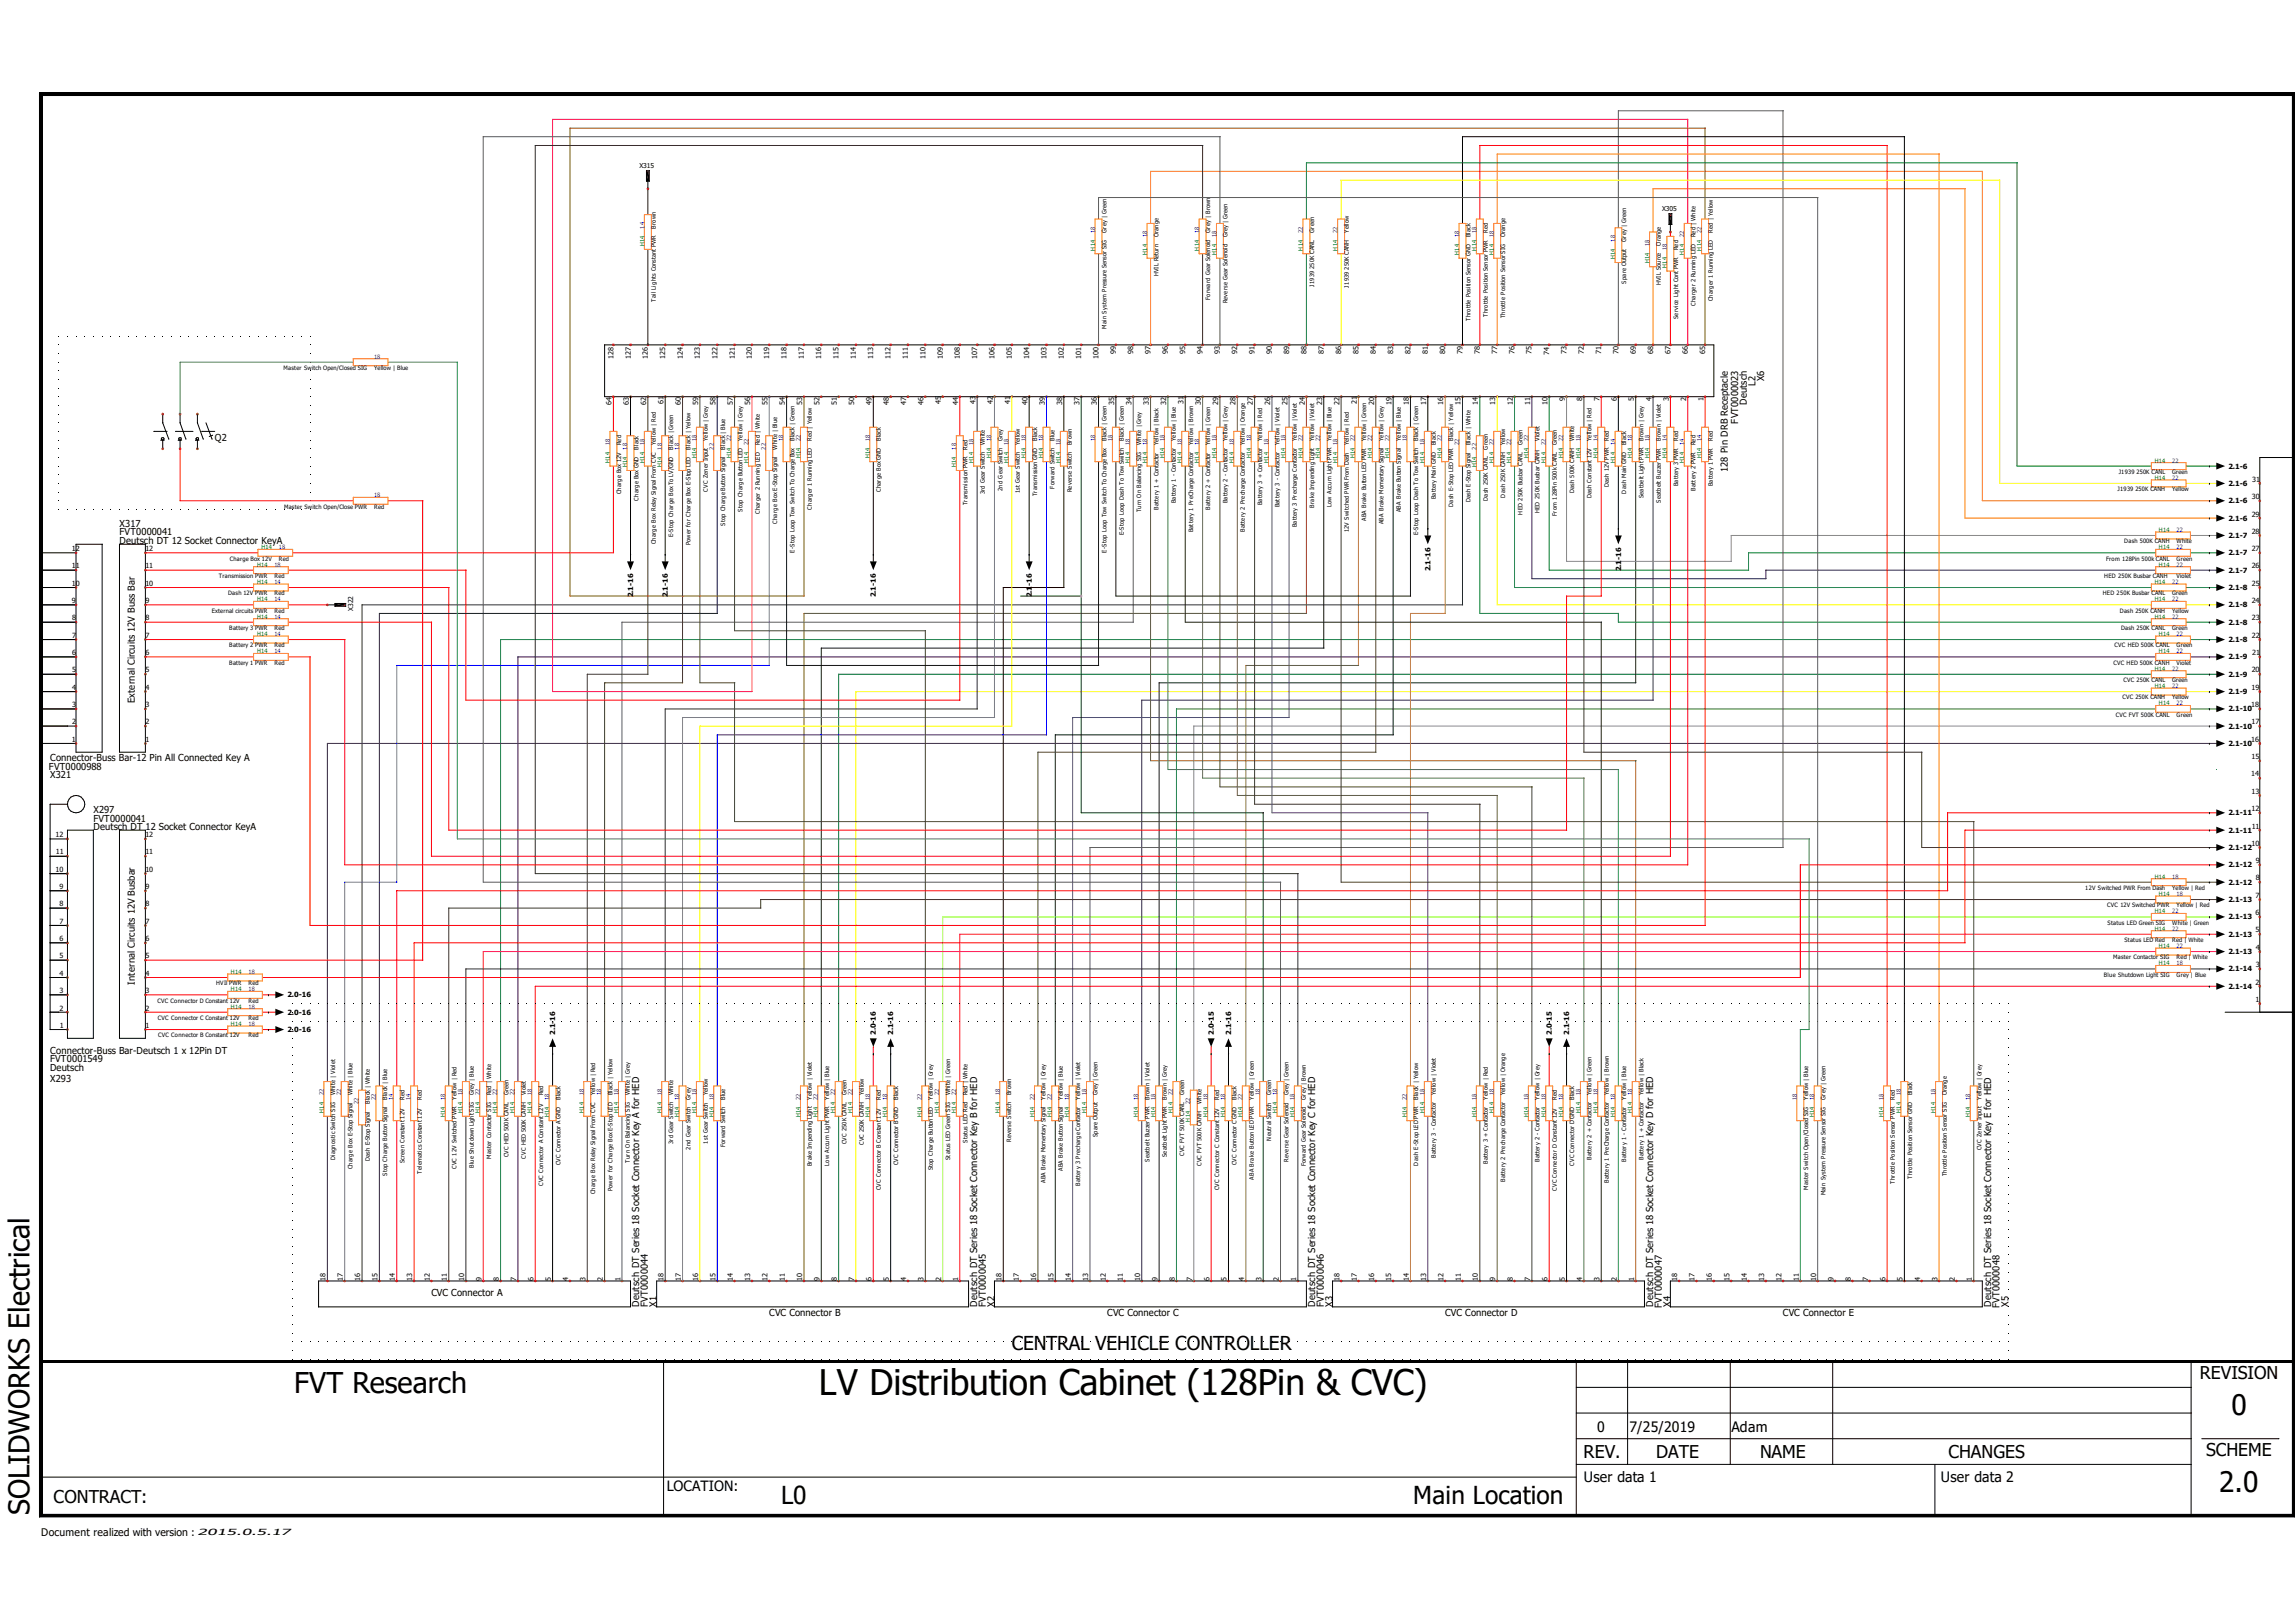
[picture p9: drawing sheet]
<svg xmlns="http://www.w3.org/2000/svg" width="420mm" height="297mm" viewBox="0 0 420 297" stroke-linecap="round" stroke-linejoin="round" font-family="sans-serif">
<defs><g id="words">
<text font-size="6.5" x="149.9" y="255.3">LV Distribution Cabinet (128Pin &amp; CVC)</text>
<g font-size="5.2">
<text x="53.9" y="255">FVT Research</text>
<text x="408.5" y="259">0</text>
<text x="406.3" y="273.1">2.0</text>
<text x="5.4" y="277.3" transform="rotate(-90 5.4 277.3)">SOLIDWORKS Electrical</text>
</g>
<g font-size="4.5">
<text x="143" y="275.3">L0</text>
<text x="258.7" y="275.3">Main Location</text>
</g>
<text font-size="3.5" x="185.2" y="247.1">CENTRAL VEHICLE CONTROLLER</text>
<g font-size="3.2">
<text x="402.7" y="252.3">REVISION</text>
<text x="289.9" y="266.8">REV.</text>
<text x="303.2" y="266.8">DATE</text>
<text x="322.2" y="266.8">NAME</text>
<text x="356.7" y="266.8">CHANGES</text>
<text x="403.9" y="266.4">SCHEME</text>
<text x="9.8" y="275">CONTRACT:</text>
</g>
<g font-size="2.6">
<text x="292.4" y="262">0</text>
<text x="298.3" y="262">7/25/2019</text>
<text x="317" y="262">Adam</text>
<text x="122.1" y="272.8">LOCATION:</text>
<text x="290" y="271.2">User data 1</text>
<text x="355.3" y="271.2">User data 2</text>
</g>
<text font-size="1.9" x="7.6" y="281.1">Document realized with version :</text>
<g font-size="1.8">
<text x="321.4" y="70.7" transform="rotate(-90 321.4 70.7)">L2</text>
<text x="322.9" y="69.8" transform="rotate(-90 322.9 69.8)">X6</text>
<text x="318.2" y="77.5" transform="rotate(-90 318.2 77.5)">FVT0000023</text>
<text x="319.8" y="74.1" transform="rotate(-90 319.8 74.1)">Deutsch</text>
<text x="39.3" y="80.7">Q2</text>
<text x="316.3" y="86.4" transform="rotate(-90 316.3 86.4)">128 Pin DRB Receptacle</text>
<text x="21.9" y="96.4">X317</text>
<text x="21.9" y="98">FVT0000041</text>
<text x="21.9" y="99.6">Deutsch DT 12 Socket Connector KeyA</text>
<text x="24.7" y="128.7" transform="rotate(-90 24.7 128.7)">External Circuits 12V Buss Bar</text>
<text x="9" y="140.8">FVT0000988</text>
<text x="9.2" y="142.4">X321</text>
<text x="9.2" y="139.2">Connector-Buss Bar-12 Pin All Connected Key A</text>
<text x="17.1" y="148.8">X297</text>
<text x="17.1" y="150.4">FVT0000041</text>
<text x="17.1" y="151.9">Deutsch DT 12 Socket Connector KeyA</text>
<text x="24.7" y="180.3" transform="rotate(-90 24.7 180.3)">Internal Circuits 12V Busbar</text>
<text x="9.2" y="198">X293</text>
<text x="9.2" y="196.1">Deutsch</text>
<text x="9.2" y="194.4">FVT0001549</text>
<text x="9.2" y="192.9">Connector-Buss Bar-Deutsch 1 x 12Pin DT</text>
<text x="79" y="237.3">CVC Connector A</text>
<text x="117" y="239.2" transform="rotate(-90 117 239.2)">Deutsch DT Series 18 Socket Connector Key A for HED</text>
<text x="118.6" y="239.2" transform="rotate(-90 118.6 239.2)">FVT0000044</text>
<text x="120.2" y="239.2" transform="rotate(-90 120.2 239.2)">X1</text>
<text x="178.9" y="239.2" transform="rotate(-90 178.9 239.2)">Deutsch DT Series 18 Socket Connector Key B for HED</text>
<text x="180.5" y="239.2" transform="rotate(-90 180.5 239.2)">FVT0000045</text>
<text x="182.1" y="239.2" transform="rotate(-90 182.1 239.2)">X2</text>
<text x="240.8" y="239.2" transform="rotate(-90 240.8 239.2)">Deutsch DT Series 18 Socket Connector Key C for HED</text>
<text x="242.3" y="239.2" transform="rotate(-90 242.3 239.2)">FVT0000046</text>
<text x="244" y="239.2" transform="rotate(-90 244 239.2)">X3</text>
<text x="302.6" y="239.2" transform="rotate(-90 302.6 239.2)">Deutsch DT Series 18 Socket Connector Key D for HED</text>
<text x="304.2" y="239.4" transform="rotate(-90 304.2 239.4)">FVT0000047</text>
<text x="305.8" y="239.2" transform="rotate(-90 305.8 239.2)">X4</text>
<text x="364.5" y="239.2" transform="rotate(-90 364.5 239.2)">Deutsch DT Series 18 Socket Connector Key E for HED</text>
<text x="366.1" y="239.4" transform="rotate(-90 366.1 239.4)">FVT0000048</text>
<text x="367.7" y="239.2" transform="rotate(-90 367.7 239.2)">X5</text>
<text x="140.8" y="240.8">CVC Connector B</text>
<text x="202.7" y="240.8">CVC Connector C</text>
<text x="264.6" y="240.8">CVC Connector D</text>
<text x="326.4" y="240.8">CVC Connector E</text>
</g>
<text font-size="1.6" x="36.1" y="281">2015.0.5.17</text>
<g font-size="1.3">
<text x="112.3" y="65.7" transform="rotate(-90 112.3 65.7)">128</text>
<text x="115.5" y="65.7" transform="rotate(-90 115.5 65.7)">127</text>
<text x="118.6" y="65.7" transform="rotate(-90 118.6 65.7)">126</text>
<text x="121.8" y="65.7" transform="rotate(-90 121.8 65.7)">125</text>
<text x="125" y="65.7" transform="rotate(-90 125 65.7)">124</text>
<text x="128.1" y="65.6" transform="rotate(-90 128.1 65.6)">123</text>
<text x="131.3" y="65.7" transform="rotate(-90 131.3 65.7)">122</text>
<text x="134.5" y="65.6" transform="rotate(-90 134.5 65.6)">121</text>
<text x="137.7" y="65.7" transform="rotate(-90 137.7 65.7)">120</text>
<text x="140.8" y="65.7" transform="rotate(-90 140.8 65.7)">119</text>
<text x="144" y="65.7" transform="rotate(-90 144 65.7)">118</text>
<text x="147.2" y="65.7" transform="rotate(-90 147.2 65.7)">117</text>
<text x="150.4" y="65.7" transform="rotate(-90 150.4 65.7)">116</text>
<text x="153.5" y="65.7" transform="rotate(-90 153.5 65.7)">115</text>
<text x="156.7" y="65.7" transform="rotate(-90 156.7 65.7)">114</text>
<text x="159.9" y="65.6" transform="rotate(-90 159.9 65.6)">113</text>
<text x="163.1" y="65.7" transform="rotate(-90 163.1 65.7)">112</text>
<text x="166.2" y="65.6" transform="rotate(-90 166.2 65.6)">111</text>
<text x="169.4" y="65.7" transform="rotate(-90 169.4 65.7)">110</text>
<text x="172.6" y="65.7" transform="rotate(-90 172.6 65.7)">109</text>
<text x="175.7" y="65.7" transform="rotate(-90 175.7 65.7)">108</text>
<text x="178.9" y="65.7" transform="rotate(-90 178.9 65.7)">107</text>
<text x="182.1" y="65.7" transform="rotate(-90 182.1 65.7)">106</text>
<text x="185.2" y="65.7" transform="rotate(-90 185.2 65.7)">105</text>
<text x="188.4" y="65.7" transform="rotate(-90 188.4 65.7)">104</text>
<text x="191.6" y="65.6" transform="rotate(-90 191.6 65.6)">103</text>
<text x="194.8" y="65.7" transform="rotate(-90 194.8 65.7)">102</text>
<text x="197.9" y="65.6" transform="rotate(-90 197.9 65.6)">101</text>
<text x="201.1" y="65.7" transform="rotate(-90 201.1 65.7)">100</text>
<text x="204.3" y="64.9" transform="rotate(-90 204.3 64.9)">99</text>
<text x="207.5" y="64.9" transform="rotate(-90 207.5 64.9)">98</text>
<text x="210.6" y="64.9" transform="rotate(-90 210.6 64.9)">97</text>
<text x="213.8" y="64.9" transform="rotate(-90 213.8 64.9)">96</text>
<text x="217" y="64.8" transform="rotate(-90 217 64.8)">95</text>
<text x="220.2" y="64.9" transform="rotate(-90 220.2 64.9)">94</text>
<text x="223.3" y="64.8" transform="rotate(-90 223.3 64.8)">93</text>
<text x="226.5" y="64.9" transform="rotate(-90 226.5 64.9)">92</text>
<text x="229.7" y="64.8" transform="rotate(-90 229.7 64.8)">91</text>
<text x="232.9" y="64.9" transform="rotate(-90 232.9 64.9)">90</text>
<text x="236" y="64.9" transform="rotate(-90 236 64.9)">89</text>
<text x="239.2" y="64.9" transform="rotate(-90 239.2 64.9)">88</text>
<text x="242.3" y="64.9" transform="rotate(-90 242.3 64.9)">87</text>
<text x="245.5" y="64.9" transform="rotate(-90 245.5 64.9)">86</text>
<text x="248.7" y="64.8" transform="rotate(-90 248.7 64.8)">85</text>
<text x="251.9" y="64.9" transform="rotate(-90 251.9 64.9)">84</text>
<text x="255" y="64.8" transform="rotate(-90 255 64.8)">83</text>
<text x="258.2" y="64.9" transform="rotate(-90 258.2 64.9)">82</text>
<text x="261.4" y="64.8" transform="rotate(-90 261.4 64.8)">81</text>
<text x="264.6" y="64.9" transform="rotate(-90 264.6 64.9)">80</text>
<text x="267.7" y="64.9" transform="rotate(-90 267.7 64.9)">79</text>
<text x="270.9" y="64.9" transform="rotate(-90 270.9 64.9)">78</text>
<text x="274.1" y="64.9" transform="rotate(-90 274.1 64.9)">77</text>
<text x="277.3" y="64.9" transform="rotate(-90 277.3 64.9)">76</text>
<text x="280.4" y="64.9" transform="rotate(-90 280.4 64.9)">75</text>
<text x="283.6" y="64.9" transform="rotate(-90 283.6 64.9)">74</text>
<text x="286.8" y="64.9" transform="rotate(-90 286.8 64.9)">73</text>
<text x="290" y="64.9" transform="rotate(-90 290 64.9)">72</text>
<text x="293.1" y="64.8" transform="rotate(-90 293.1 64.8)">71</text>
<text x="296.3" y="64.9" transform="rotate(-90 296.3 64.9)">70</text>
<text x="299.5" y="64.9" transform="rotate(-90 299.5 64.9)">69</text>
<text x="302.6" y="64.9" transform="rotate(-90 302.6 64.9)">68</text>
<text x="305.8" y="64.9" transform="rotate(-90 305.8 64.9)">67</text>
<text x="309" y="64.9" transform="rotate(-90 309 64.9)">66</text>
<text x="312.2" y="64.9" transform="rotate(-90 312.2 64.9)">65</text>
<text x="112" y="74.1" transform="rotate(-90 112 74.1)">64</text>
<text x="115.1" y="74" transform="rotate(-90 115.1 74)">63</text>
<text x="118.3" y="74" transform="rotate(-90 118.3 74)">62</text>
<text x="121.5" y="74" transform="rotate(-90 121.5 74)">61</text>
<text x="124.7" y="74" transform="rotate(-90 124.7 74)">60</text>
<text x="127.8" y="74.1" transform="rotate(-90 127.8 74.1)">59</text>
<text x="131" y="74.1" transform="rotate(-90 131 74.1)">58</text>
<text x="134.1" y="74.1" transform="rotate(-90 134.1 74.1)">57</text>
<text x="137.4" y="74.1" transform="rotate(-90 137.4 74.1)">56</text>
<text x="140.5" y="74" transform="rotate(-90 140.5 74)">55</text>
<text x="143.7" y="74.1" transform="rotate(-90 143.7 74.1)">54</text>
<text x="146.8" y="74" transform="rotate(-90 146.8 74)">53</text>
<text x="150" y="74.1" transform="rotate(-90 150 74.1)">52</text>
<text x="153.2" y="74" transform="rotate(-90 153.2 74)">51</text>
<text x="156.4" y="74.1" transform="rotate(-90 156.4 74.1)">50</text>
<text x="159.5" y="74" transform="rotate(-90 159.5 74)">49</text>
<text x="162.7" y="74" transform="rotate(-90 162.7 74)">48</text>
<text x="165.9" y="74" transform="rotate(-90 165.9 74)">47</text>
<text x="169.1" y="74" transform="rotate(-90 169.1 74)">46</text>
<text x="172.2" y="74" transform="rotate(-90 172.2 74)">45</text>
<text x="175.4" y="74" transform="rotate(-90 175.4 74)">44</text>
<text x="178.6" y="74" transform="rotate(-90 178.6 74)">43</text>
<text x="181.8" y="74" transform="rotate(-90 181.8 74)">42</text>
<text x="184.9" y="74" transform="rotate(-90 184.9 74)">41</text>
<text x="188.1" y="74" transform="rotate(-90 188.1 74)">40</text>
<text x="191.3" y="74" transform="rotate(-90 191.3 74)">39</text>
<text x="194.5" y="74.1" transform="rotate(-90 194.5 74.1)">38</text>
<text x="197.6" y="74.1" transform="rotate(-90 197.6 74.1)">37</text>
<text x="200.8" y="74.1" transform="rotate(-90 200.8 74.1)">36</text>
<text x="204" y="74" transform="rotate(-90 204 74)">35</text>
<text x="207.1" y="74.1" transform="rotate(-90 207.1 74.1)">34</text>
<text x="210.3" y="74" transform="rotate(-90 210.3 74)">33</text>
<text x="213.5" y="74" transform="rotate(-90 213.5 74)">32</text>
<text x="216.7" y="74" transform="rotate(-90 216.7 74)">31</text>
<text x="219.8" y="74" transform="rotate(-90 219.8 74)">30</text>
<text x="223" y="74.1" transform="rotate(-90 223 74.1)">29</text>
<text x="226.2" y="74.1" transform="rotate(-90 226.2 74.1)">28</text>
<text x="229.4" y="74.1" transform="rotate(-90 229.4 74.1)">27</text>
<text x="232.5" y="74.1" transform="rotate(-90 232.5 74.1)">26</text>
<text x="235.7" y="74" transform="rotate(-90 235.7 74)">25</text>
<text x="238.9" y="74.1" transform="rotate(-90 238.9 74.1)">24</text>
<text x="242.1" y="74" transform="rotate(-90 242.1 74)">23</text>
<text x="245.2" y="74" transform="rotate(-90 245.2 74)">22</text>
<text x="248.4" y="74" transform="rotate(-90 248.4 74)">21</text>
<text x="251.6" y="74.1" transform="rotate(-90 251.6 74.1)">20</text>
<text x="254.8" y="74.1" transform="rotate(-90 254.8 74.1)">19</text>
<text x="257.9" y="74.2" transform="rotate(-90 257.9 74.2)">18</text>
<text x="261.1" y="74.1" transform="rotate(-90 261.1 74.1)">17</text>
<text x="264.2" y="74.2" transform="rotate(-90 264.2 74.2)">16</text>
<text x="267.4" y="74.1" transform="rotate(-90 267.4 74.1)">15</text>
<text x="270.6" y="74.2" transform="rotate(-90 270.6 74.2)">14</text>
<text x="273.8" y="74.1" transform="rotate(-90 273.8 74.1)">13</text>
<text x="277" y="74.1" transform="rotate(-90 277 74.1)">12</text>
<text x="280.1" y="74.1" transform="rotate(-90 280.1 74.1)">11</text>
<text x="283.3" y="74.1" transform="rotate(-90 283.3 74.1)">10</text>
<text x="286.5" y="73.3" transform="rotate(-90 286.5 73.3)">9</text>
<text x="289.6" y="73.3" transform="rotate(-90 289.6 73.3)">8</text>
<text x="292.8" y="73.4" transform="rotate(-90 292.8 73.4)">7</text>
<text x="296" y="73.4" transform="rotate(-90 296 73.4)">6</text>
<text x="299.1" y="73.4" transform="rotate(-90 299.1 73.4)">5</text>
<text x="302.3" y="73.3" transform="rotate(-90 302.3 73.3)">4</text>
<text x="305.5" y="73.3" transform="rotate(-90 305.5 73.3)">3</text>
<text x="308.7" y="73.4" transform="rotate(-90 308.7 73.4)">2</text>
<text x="311.9" y="73.4" transform="rotate(-90 311.9 73.4)">1</text>
<text x="408" y="85.8">2.1-6</text>
<text x="408" y="88.9">2.1-6</text>
<text x="412.3" y="88.2">31</text>
<text x="408" y="92.1">2.1-6</text>
<text x="408" y="95.3">2.1-6</text>
<text x="412.2" y="94.5">29</text>
<text x="412.3" y="91.4">30</text>
<text x="13.2" y="100.9">12</text>
<text x="26.6" y="100.9">12</text>
<text x="408" y="98.5">2.1-7</text>
<text x="408" y="101.6">2.1-7</text>
<text x="412.2" y="100.9">27</text>
<text x="412.2" y="97.7">28</text>
<text x="13.2" y="107.2">10</text>
<text x="13.2" y="104">11</text>
<text x="26.6" y="107.2">10</text>
<text x="26.6" y="104">11</text>
<text x="261.9" y="104.5" transform="rotate(-90 261.9 104.5)">2.1-16</text>
<text x="296.8" y="104.5" transform="rotate(-90 296.8 104.5)">2.1-16</text>
<text x="408" y="104.8">2.1-7</text>
<text x="408" y="108">2.1-8</text>
<text x="412.2" y="104">26</text>
<text x="412.3" y="107.2">25</text>
<text x="13.2" y="110.4">9</text>
<text x="13.2" y="113.5">8</text>
<text x="26.6" y="113.5">8</text>
<text x="26.6" y="110.4">9</text>
<text x="115.9" y="109.3" transform="rotate(-90 115.9 109.3)">2.1-16</text>
<text x="122.3" y="109.3" transform="rotate(-90 122.3 109.3)">2.1-16</text>
<text x="160.3" y="109.3" transform="rotate(-90 160.3 109.3)">2.1-16</text>
<text x="188.9" y="109.3" transform="rotate(-90 188.9 109.3)">2.1-16</text>
<text x="408" y="111.2">2.1-8</text>
<text x="412.2" y="110.4">24</text>
<text x="412.3" y="113.5">23</text>
<text x="13.2" y="119.9">6</text>
<text x="13.2" y="116.7">7</text>
<text x="26.6" y="119.9">6</text>
<text x="26.6" y="116.7">7</text>
<text x="408" y="114.3">2.1-8</text>
<text x="408" y="117.5">2.1-8</text>
<text x="412.3" y="116.8">22</text>
<text x="412.3" y="119.9">21</text>
<text x="13.2" y="123.1">5</text>
<text x="26.6" y="123.1">5</text>
<text x="408" y="120.7">2.1-9</text>
<text x="408" y="123.9">2.1-9</text>
<text x="412.2" y="123.1">20</text>
<text x="13.2" y="126.2">4</text>
<text x="13.2" y="129.4">3</text>
<text x="26.6" y="129.4">3</text>
<text x="26.6" y="126.2">4</text>
<text x="408" y="127">2.1-9</text>
<text x="408" y="130.2">2.1-10</text>
<text x="412.1" y="129.4">18</text>
<text x="412.2" y="126.2">19</text>
<text x="13.2" y="135.8">1</text>
<text x="13.2" y="132.6">2</text>
<text x="26.6" y="135.8">1</text>
<text x="26.6" y="132.6">2</text>
<text x="408" y="136.6">2.1-10</text>
<text x="408" y="133.4">2.1-10</text>
<text x="412.1" y="135.8">16</text>
<text x="412.2" y="132.6">17</text>
<text x="412.1" y="142.1">14</text>
<text x="412.2" y="138.9">15</text>
<text x="408" y="149.2">2.1-11</text>
<text x="412.2" y="148.5">12</text>
<text x="412.2" y="145.3">13</text>
<text x="10.2" y="153.2">12</text>
<text x="26.6" y="153.2">12</text>
<text x="408" y="155.6">2.1-12</text>
<text x="408" y="152.4">2.1-11</text>
<text x="412.2" y="154.8">10</text>
<text x="412.2" y="151.6">11</text>
<text x="10.2" y="159.6">10</text>
<text x="10.2" y="156.4">11</text>
<text x="26.6" y="159.6">10</text>
<text x="26.6" y="156.4">11</text>
<text x="408" y="161.9">2.1-12</text>
<text x="408" y="158.7">2.1-12</text>
<text x="413" y="161.1">8</text>
<text x="413" y="158">9</text>
<text x="10.9" y="165.9">8</text>
<text x="10.9" y="162.7">9</text>
<text x="26.6" y="165.9">8</text>
<text x="26.6" y="162.7">9</text>
<text x="408" y="165.1">2.1-13</text>
<text x="413" y="167.5">6</text>
<text x="413" y="164.3">7</text>
<text x="10.9" y="172.3">6</text>
<text x="10.9" y="169.1">7</text>
<text x="26.6" y="172.3">6</text>
<text x="26.6" y="169.1">7</text>
<text x="408" y="168.3">2.1-13</text>
<text x="408" y="171.4">2.1-13</text>
<text x="413" y="170.6">5</text>
<text x="413" y="173.8">4</text>
<text x="10.9" y="178.6">4</text>
<text x="10.9" y="175.4">5</text>
<text x="26.6" y="178.6">4</text>
<text x="26.6" y="175.4">5</text>
<text x="408" y="174.6">2.1-13</text>
<text x="408" y="177.8">2.1-14</text>
<text x="413" y="177">3</text>
<text x="10.9" y="185">2</text>
<text x="10.9" y="181.8">3</text>
<text x="26.6" y="185">2</text>
<text x="26.6" y="181.8">3</text>
<text x="52.7" y="185.7">2.0-16</text>
<text x="52.7" y="182.5">2.0-16</text>
<text x="408" y="181">2.1-14</text>
<text x="413" y="183.3">1</text>
<text x="413" y="180.2">2</text>
<text x="11" y="188.1">1</text>
<text x="26.6" y="188.1">1</text>
<text x="52.7" y="188.9">2.0-16</text>
<text x="101.6" y="189.4" transform="rotate(-90 101.6 189.4)">2.1-16</text>
<text x="160.3" y="189.4" transform="rotate(-90 160.3 189.4)">2.0-16</text>
<text x="163.5" y="189.4" transform="rotate(-90 163.5 189.4)">2.1-16</text>
<text x="222.2" y="189.4" transform="rotate(-90 222.2 189.4)">2.0-15</text>
<text x="225.4" y="189.4" transform="rotate(-90 225.4 189.4)">2.1-16</text>
<text x="284.1" y="189.4" transform="rotate(-90 284.1 189.4)">2.0-15</text>
<text x="287.3" y="189.4" transform="rotate(-90 287.3 189.4)">2.1-16</text>
<text x="59.6" y="234.4" transform="rotate(-90 59.6 234.4)">18</text>
<text x="62.8" y="234.4" transform="rotate(-90 62.8 234.4)">17</text>
<text x="65.9" y="234.4" transform="rotate(-90 65.9 234.4)">16</text>
<text x="69.1" y="234.4" transform="rotate(-90 69.1 234.4)">15</text>
<text x="72.3" y="234.4" transform="rotate(-90 72.3 234.4)">14</text>
<text x="75.5" y="234.4" transform="rotate(-90 75.5 234.4)">13</text>
<text x="78.7" y="234.4" transform="rotate(-90 78.7 234.4)">12</text>
<text x="81.8" y="234.4" transform="rotate(-90 81.8 234.4)">11</text>
<text x="85" y="234.4" transform="rotate(-90 85 234.4)">10</text>
<text x="88.2" y="234.4" transform="rotate(-90 88.2 234.4)">9</text>
<text x="91.3" y="234.4" transform="rotate(-90 91.3 234.4)">8</text>
<text x="94.5" y="234.4" transform="rotate(-90 94.5 234.4)">7</text>
<text x="97.7" y="234.4" transform="rotate(-90 97.7 234.4)">6</text>
<text x="100.8" y="234.4" transform="rotate(-90 100.8 234.4)">5</text>
<text x="104" y="234.4" transform="rotate(-90 104 234.4)">4</text>
<text x="107.2" y="234.4" transform="rotate(-90 107.2 234.4)">3</text>
<text x="110.4" y="234.4" transform="rotate(-90 110.4 234.4)">2</text>
<text x="113.6" y="234.4" transform="rotate(-90 113.6 234.4)">1</text>
<text x="121.5" y="234.4" transform="rotate(-90 121.5 234.4)">18</text>
<text x="124.7" y="234.4" transform="rotate(-90 124.7 234.4)">17</text>
<text x="127.8" y="234.4" transform="rotate(-90 127.8 234.4)">16</text>
<text x="131" y="234.4" transform="rotate(-90 131 234.4)">15</text>
<text x="134.2" y="234.4" transform="rotate(-90 134.2 234.4)">14</text>
<text x="137.4" y="234.4" transform="rotate(-90 137.4 234.4)">13</text>
<text x="140.5" y="234.4" transform="rotate(-90 140.5 234.4)">12</text>
<text x="143.7" y="234.4" transform="rotate(-90 143.7 234.4)">11</text>
<text x="146.8" y="234.4" transform="rotate(-90 146.8 234.4)">10</text>
<text x="150" y="234.4" transform="rotate(-90 150 234.4)">9</text>
<text x="153.2" y="234.4" transform="rotate(-90 153.2 234.4)">8</text>
<text x="156.4" y="234.4" transform="rotate(-90 156.4 234.4)">7</text>
<text x="159.5" y="234.4" transform="rotate(-90 159.5 234.4)">6</text>
<text x="162.7" y="234.4" transform="rotate(-90 162.7 234.4)">5</text>
<text x="165.9" y="234.4" transform="rotate(-90 165.9 234.4)">4</text>
<text x="169.1" y="234.4" transform="rotate(-90 169.1 234.4)">3</text>
<text x="172.3" y="234.4" transform="rotate(-90 172.3 234.4)">2</text>
<text x="175.4" y="234.4" transform="rotate(-90 175.4 234.4)">1</text>
<text x="183.3" y="234.4" transform="rotate(-90 183.3 234.4)">18</text>
<text x="186.5" y="234.4" transform="rotate(-90 186.5 234.4)">17</text>
<text x="189.7" y="234.4" transform="rotate(-90 189.7 234.4)">16</text>
<text x="192.9" y="234.4" transform="rotate(-90 192.9 234.4)">15</text>
<text x="196" y="234.4" transform="rotate(-90 196 234.4)">14</text>
<text x="199.2" y="234.4" transform="rotate(-90 199.2 234.4)">13</text>
<text x="202.4" y="234.4" transform="rotate(-90 202.4 234.4)">12</text>
<text x="205.6" y="234.4" transform="rotate(-90 205.6 234.4)">11</text>
<text x="208.7" y="234.4" transform="rotate(-90 208.7 234.4)">10</text>
<text x="211.9" y="234.4" transform="rotate(-90 211.9 234.4)">9</text>
<text x="215.1" y="234.4" transform="rotate(-90 215.1 234.4)">8</text>
<text x="218.3" y="234.4" transform="rotate(-90 218.3 234.4)">7</text>
<text x="221.4" y="234.4" transform="rotate(-90 221.4 234.4)">6</text>
<text x="224.6" y="234.4" transform="rotate(-90 224.6 234.4)">5</text>
<text x="227.8" y="234.4" transform="rotate(-90 227.8 234.4)">4</text>
<text x="231" y="234.4" transform="rotate(-90 231 234.4)">3</text>
<text x="234.1" y="234.4" transform="rotate(-90 234.1 234.4)">2</text>
<text x="237.3" y="234.4" transform="rotate(-90 237.3 234.4)">1</text>
<text x="245.2" y="234.4" transform="rotate(-90 245.2 234.4)">18</text>
<text x="248.4" y="234.4" transform="rotate(-90 248.4 234.4)">17</text>
<text x="251.6" y="234.4" transform="rotate(-90 251.6 234.4)">16</text>
<text x="254.7" y="234.4" transform="rotate(-90 254.7 234.4)">15</text>
<text x="257.9" y="234.4" transform="rotate(-90 257.9 234.4)">14</text>
<text x="261.1" y="234.4" transform="rotate(-90 261.1 234.4)">13</text>
<text x="264.3" y="234.4" transform="rotate(-90 264.3 234.4)">12</text>
<text x="267.5" y="234.4" transform="rotate(-90 267.5 234.4)">11</text>
<text x="270.6" y="234.4" transform="rotate(-90 270.6 234.4)">10</text>
<text x="273.8" y="234.4" transform="rotate(-90 273.8 234.4)">9</text>
<text x="276.9" y="234.4" transform="rotate(-90 276.9 234.4)">8</text>
<text x="280.1" y="234.4" transform="rotate(-90 280.1 234.4)">7</text>
<text x="283.3" y="234.4" transform="rotate(-90 283.3 234.4)">6</text>
<text x="286.5" y="234.4" transform="rotate(-90 286.5 234.4)">5</text>
<text x="289.6" y="234.4" transform="rotate(-90 289.6 234.4)">4</text>
<text x="292.8" y="234.4" transform="rotate(-90 292.8 234.4)">3</text>
<text x="296" y="234.4" transform="rotate(-90 296 234.4)">2</text>
<text x="299.2" y="234.4" transform="rotate(-90 299.2 234.4)">1</text>
<text x="307.1" y="234.4" transform="rotate(-90 307.1 234.4)">18</text>
<text x="310.3" y="234.4" transform="rotate(-90 310.3 234.4)">17</text>
<text x="313.4" y="234.4" transform="rotate(-90 313.4 234.4)">16</text>
<text x="316.6" y="234.4" transform="rotate(-90 316.6 234.4)">15</text>
<text x="319.8" y="234.4" transform="rotate(-90 319.8 234.4)">14</text>
<text x="323" y="234.4" transform="rotate(-90 323 234.4)">13</text>
<text x="326.1" y="234.4" transform="rotate(-90 326.1 234.4)">12</text>
<text x="329.3" y="234.4" transform="rotate(-90 329.3 234.4)">11</text>
<text x="332.5" y="234.4" transform="rotate(-90 332.5 234.4)">10</text>
<text x="335.7" y="234.4" transform="rotate(-90 335.7 234.4)">9</text>
<text x="338.8" y="234.4" transform="rotate(-90 338.8 234.4)">8</text>
<text x="342" y="234.4" transform="rotate(-90 342 234.4)">7</text>
<text x="345.2" y="234.4" transform="rotate(-90 345.2 234.4)">6</text>
<text x="348.3" y="234.4" transform="rotate(-90 348.3 234.4)">5</text>
<text x="351.5" y="234.4" transform="rotate(-90 351.5 234.4)">4</text>
<text x="354.7" y="234.4" transform="rotate(-90 354.7 234.4)">3</text>
<text x="357.9" y="234.4" transform="rotate(-90 357.9 234.4)">2</text>
<text x="361" y="234.4" transform="rotate(-90 361 234.4)">1</text>
</g>
<g font-size="1.2">
<text x="117.1" y="30.7">X315</text>
<text x="304.3" y="38.6">X305</text>
<text x="64.7" y="111.8" transform="rotate(-90 64.7 111.8)">X322</text>
</g>
<g font-size="1.1" fill="#00f">
<text x="118" y="41.8" transform="rotate(-90 118 41.8)">14</text>
<text x="200.5" y="42.6" transform="rotate(-90 200.5 42.6)">18</text>
<text x="210" y="43.4" transform="rotate(-90 210 43.4)">18</text>
<text x="219.5" y="42.6" transform="rotate(-90 219.5 42.6)">18</text>
<text x="222.7" y="43.4" transform="rotate(-90 222.7 43.4)">18</text>
<text x="238.5" y="42.6" transform="rotate(-90 238.5 42.6)">22</text>
<text x="244.9" y="42.6" transform="rotate(-90 244.9 42.6)">22</text>
<text x="267.1" y="43.4" transform="rotate(-90 267.1 43.4)">18</text>
<text x="270.3" y="42.6" transform="rotate(-90 270.3 42.6)">18</text>
<text x="273.5" y="43.4" transform="rotate(-90 273.5 43.4)">18</text>
<text x="295.7" y="44.2" transform="rotate(-90 295.7 44.2)">18</text>
<text x="302" y="45" transform="rotate(-90 302 45)">18</text>
<text x="305.2" y="45.8" transform="rotate(-90 305.2 45.8)">18</text>
<text x="308.3" y="43.4" transform="rotate(-90 308.3 43.4)">22</text>
<text x="311.5" y="42.6" transform="rotate(-90 311.5 42.6)">22</text>
<text x="68.5" y="65.7">18</text>
<text x="111.7" y="81.5" transform="rotate(-90 111.7 81.5)">18</text>
<text x="114.8" y="82.3" transform="rotate(-90 114.8 82.3)">18</text>
<text x="118" y="81.5" transform="rotate(-90 118 81.5)">18</text>
<text x="121.1" y="82.3" transform="rotate(-90 121.1 82.3)">18</text>
<text x="124.3" y="82.3" transform="rotate(-90 124.3 82.3)">18</text>
<text x="127.5" y="80.7" transform="rotate(-90 127.5 80.7)">18</text>
<text x="130.7" y="82.3" transform="rotate(-90 130.7 82.3)">22</text>
<text x="133.8" y="80.7" transform="rotate(-90 133.8 80.7)">22</text>
<text x="137" y="81.5" transform="rotate(-90 137 81.5)">22</text>
<text x="140.2" y="82.3" transform="rotate(-90 140.2 82.3)">22</text>
<text x="143.4" y="80.7" transform="rotate(-90 143.4 80.7)">18</text>
<text x="146.5" y="80.7" transform="rotate(-90 146.5 80.7)">22</text>
<text x="159.2" y="80.7" transform="rotate(-90 159.2 80.7)">18</text>
<text x="175.1" y="82.3" transform="rotate(-90 175.1 82.3)">18</text>
<text x="178.3" y="81.5" transform="rotate(-90 178.3 81.5)">18</text>
<text x="181.4" y="80.7" transform="rotate(-90 181.4 80.7)">18</text>
<text x="184.6" y="81.5" transform="rotate(-90 184.6 81.5)">18</text>
<text x="187.8" y="80.7" transform="rotate(-90 187.8 80.7)">18</text>
<text x="191" y="80.7" transform="rotate(-90 191 80.7)">18</text>
<text x="194.1" y="81.5" transform="rotate(-90 194.1 81.5)">18</text>
<text x="200.5" y="80.7" transform="rotate(-90 200.5 80.7)">18</text>
<text x="203.7" y="80.7" transform="rotate(-90 203.7 80.7)">18</text>
<text x="206.8" y="81.5" transform="rotate(-90 206.8 81.5)">18</text>
<text x="210" y="81.5" transform="rotate(-90 210 81.5)">18</text>
<text x="213.2" y="80.7" transform="rotate(-90 213.2 80.7)">18</text>
<text x="216.4" y="81.5" transform="rotate(-90 216.4 81.5)">18</text>
<text x="219.5" y="81.5" transform="rotate(-90 219.5 81.5)">18</text>
<text x="222.7" y="80.7" transform="rotate(-90 222.7 80.7)">18</text>
<text x="225.9" y="81.5" transform="rotate(-90 225.9 81.5)">18</text>
<text x="229.1" y="80.7" transform="rotate(-90 229.1 80.7)">18</text>
<text x="232.2" y="81.5" transform="rotate(-90 232.2 81.5)">18</text>
<text x="235.4" y="80.7" transform="rotate(-90 235.4 80.7)">18</text>
<text x="238.5" y="80.7" transform="rotate(-90 238.5 80.7)">22</text>
<text x="241.7" y="80.7" transform="rotate(-90 241.7 80.7)">22</text>
<text x="244.9" y="81.5" transform="rotate(-90 244.9 81.5)">18</text>
<text x="248.1" y="80.7" transform="rotate(-90 248.1 80.7)">22</text>
<text x="251.2" y="80.7" transform="rotate(-90 251.2 80.7)">22</text>
<text x="254.4" y="80.7" transform="rotate(-90 254.4 80.7)">22</text>
<text x="257.6" y="80.7" transform="rotate(-90 257.6 80.7)">18</text>
<text x="260.8" y="81.5" transform="rotate(-90 260.8 81.5)">18</text>
<text x="263.9" y="80.7" transform="rotate(-90 263.9 80.7)">22</text>
<text x="267.1" y="81.5" transform="rotate(-90 267.1 81.5)">22</text>
<text x="270.3" y="82.3" transform="rotate(-90 270.3 82.3)">22</text>
<text x="273.5" y="81.5" transform="rotate(-90 273.5 81.5)">22</text>
<text x="276.6" y="81.5" transform="rotate(-90 276.6 81.5)">22</text>
<text x="279.8" y="80.7" transform="rotate(-90 279.8 80.7)">22</text>
<text x="283" y="81.5" transform="rotate(-90 283 81.5)">22</text>
<text x="286.2" y="80.7" transform="rotate(-90 286.2 80.7)">22</text>
<text x="289.3" y="80.7" transform="rotate(-90 289.3 80.7)">18</text>
<text x="292.5" y="80.7" transform="rotate(-90 292.5 80.7)">14</text>
<text x="295.7" y="81.5" transform="rotate(-90 295.7 81.5)">14</text>
<text x="298.8" y="80.7" transform="rotate(-90 298.8 80.7)">18</text>
<text x="302" y="80.7" transform="rotate(-90 302 80.7)">18</text>
<text x="305.2" y="80.7" transform="rotate(-90 305.2 80.7)">14</text>
<text x="308.3" y="81.5" transform="rotate(-90 308.3 81.5)">14</text>
<text x="311.5" y="80.7" transform="rotate(-90 311.5 80.7)">14</text>
<text x="397.7" y="84.7">22</text>
<text x="397.7" y="87.8">22</text>
<text x="68.5" y="91">18</text>
<text x="51" y="100.5">18</text>
<text x="398.5" y="100.5">22</text>
<text x="398.5" y="97.4">22</text>
<text x="50.2" y="106.9">14</text>
<text x="50.2" y="103.7">18</text>
<text x="397.7" y="106.9">22</text>
<text x="398.5" y="103.7">22</text>
<text x="50.2" y="110.1">14</text>
<text x="50.2" y="113.2">14</text>
<text x="397.7" y="113.2">22</text>
<text x="397.7" y="110.1">22</text>
<text x="50.2" y="119.6">14</text>
<text x="50.2" y="116.4">14</text>
<text x="398.5" y="119.6">22</text>
<text x="398.5" y="116.4">22</text>
<text x="397.7" y="122.8">22</text>
<text x="397.7" y="125.9">22</text>
<text x="398.5" y="129.1">22</text>
<text x="397.7" y="160.8">18</text>
<text x="397.7" y="167.2">22</text>
<text x="398.5" y="164">18</text>
<text x="397.7" y="170.3">22</text>
<text x="398.5" y="173.5">22</text>
<text x="45.5" y="178.3">18</text>
<text x="398.5" y="176.7">18</text>
<text x="45.5" y="181.4">18</text>
<text x="45.5" y="184.6">18</text>
<text x="45.5" y="187.8">18</text>
<text x="59.3" y="200.5" transform="rotate(-90 59.3 200.5)">22</text>
<text x="62.5" y="200.5" transform="rotate(-90 62.5 200.5)">22</text>
<text x="65.6" y="202.1" transform="rotate(-90 65.6 202.1)">22</text>
<text x="68.8" y="201.3" transform="rotate(-90 68.8 201.3)">22</text>
<text x="72" y="201.3" transform="rotate(-90 72 201.3)">14</text>
<text x="75.2" y="201.3" transform="rotate(-90 75.2 201.3)">14</text>
<text x="81.5" y="201.3" transform="rotate(-90 81.5 201.3)">18</text>
<text x="84.7" y="200.5" transform="rotate(-90 84.7 200.5)">18</text>
<text x="87.8" y="200.5" transform="rotate(-90 87.8 200.5)">22</text>
<text x="91" y="200.5" transform="rotate(-90 91 200.5)">22</text>
<text x="94.2" y="200.5" transform="rotate(-90 94.2 200.5)">22</text>
<text x="97.4" y="200.5" transform="rotate(-90 97.4 200.5)">18</text>
<text x="100.5" y="201.3" transform="rotate(-90 100.5 201.3)">18</text>
<text x="106.9" y="200.5" transform="rotate(-90 106.9 200.5)">18</text>
<text x="110.1" y="200.5" transform="rotate(-90 110.1 200.5)">18</text>
<text x="113.2" y="200.5" transform="rotate(-90 113.2 200.5)">18</text>
<text x="121.1" y="200.5" transform="rotate(-90 121.1 200.5)">18</text>
<text x="124.3" y="201.3" transform="rotate(-90 124.3 201.3)">18</text>
<text x="127.5" y="200.5" transform="rotate(-90 127.5 200.5)">18</text>
<text x="130.7" y="201.3" transform="rotate(-90 130.7 201.3)">18</text>
<text x="146.5" y="201.3" transform="rotate(-90 146.5 201.3)">22</text>
<text x="149.7" y="201.3" transform="rotate(-90 149.7 201.3)">22</text>
<text x="152.9" y="200.5" transform="rotate(-90 152.9 200.5)">22</text>
<text x="156.1" y="200.5" transform="rotate(-90 156.1 200.5)">22</text>
<text x="159.2" y="201.3" transform="rotate(-90 159.2 201.3)">18</text>
<text x="162.4" y="201.3" transform="rotate(-90 162.4 201.3)">18</text>
<text x="168.8" y="201.3" transform="rotate(-90 168.8 201.3)">22</text>
<text x="171.9" y="200.5" transform="rotate(-90 171.9 200.5)">22</text>
<text x="175.1" y="200.5" transform="rotate(-90 175.1 200.5)">22</text>
<text x="183" y="200.5" transform="rotate(-90 183 200.5)">18</text>
<text x="189.4" y="201.3" transform="rotate(-90 189.4 201.3)">22</text>
<text x="192.6" y="201.3" transform="rotate(-90 192.6 201.3)">22</text>
<text x="195.7" y="201.3" transform="rotate(-90 195.7 201.3)">18</text>
<text x="198.9" y="200.5" transform="rotate(-90 198.9 200.5)">18</text>
<text x="208.4" y="201.3" transform="rotate(-90 208.4 201.3)">18</text>
<text x="211.6" y="201.3" transform="rotate(-90 211.6 201.3)">18</text>
<text x="214.7" y="200.5" transform="rotate(-90 214.7 200.5)">22</text>
<text x="217.9" y="202.1" transform="rotate(-90 217.9 202.1)">22</text>
<text x="221.1" y="201.3" transform="rotate(-90 221.1 201.3)">18</text>
<text x="224.3" y="201.3" transform="rotate(-90 224.3 201.3)">18</text>
<text x="227.4" y="201.3" transform="rotate(-90 227.4 201.3)">22</text>
<text x="230.6" y="200.5" transform="rotate(-90 230.6 200.5)">18</text>
<text x="233.8" y="200.5" transform="rotate(-90 233.8 200.5)">18</text>
<text x="237" y="201.3" transform="rotate(-90 237 201.3)">18</text>
<text x="257.6" y="201.3" transform="rotate(-90 257.6 201.3)">22</text>
<text x="260.8" y="200.5" transform="rotate(-90 260.8 200.5)">18</text>
<text x="270.3" y="201.3" transform="rotate(-90 270.3 201.3)">18</text>
<text x="273.5" y="200.5" transform="rotate(-90 273.5 200.5)">18</text>
<text x="279.8" y="201.3" transform="rotate(-90 279.8 201.3)">18</text>
<text x="283" y="201.3" transform="rotate(-90 283 201.3)">18</text>
<text x="286.2" y="201.3" transform="rotate(-90 286.2 201.3)">18</text>
<text x="289.3" y="200.5" transform="rotate(-90 289.3 200.5)">18</text>
<text x="292.5" y="200.5" transform="rotate(-90 292.5 200.5)">18</text>
<text x="295.7" y="201.3" transform="rotate(-90 295.7 201.3)">18</text>
<text x="298.8" y="200.5" transform="rotate(-90 298.8 200.5)">18</text>
<text x="329" y="201.3" transform="rotate(-90 329 201.3)">18</text>
<text x="332.1" y="201.3" transform="rotate(-90 332.1 201.3)">18</text>
<text x="344.8" y="201.3" transform="rotate(-90 344.8 201.3)">18</text>
<text x="348" y="200.5" transform="rotate(-90 348 200.5)">18</text>
<text x="354.4" y="200.5" transform="rotate(-90 354.4 200.5)">18</text>
<text x="360.7" y="201.3" transform="rotate(-90 360.7 201.3)">18</text>
</g>
<g font-size="1.1">
<text x="120" y="41.8" transform="rotate(-90 120 41.8)">Brown</text>
<text x="202.6" y="42.6" transform="rotate(-90 202.6 42.6)">Grey | Green</text>
<text x="212.1" y="43.4" transform="rotate(-90 212.1 43.4)">Orange</text>
<text x="221.6" y="42.6" transform="rotate(-90 221.6 42.6)">Grey | Brown</text>
<text x="224.7" y="43.4" transform="rotate(-90 224.7 43.4)">Grey | Green</text>
<text x="240.6" y="42.6" transform="rotate(-90 240.6 42.6)">Green</text>
<text x="247" y="42.6" transform="rotate(-90 247 42.6)">Yellow</text>
<text x="269.2" y="43.4" transform="rotate(-90 269.2 43.4)">Black</text>
<text x="272.4" y="42.6" transform="rotate(-90 272.4 42.6)">Red</text>
<text x="275.5" y="43.4" transform="rotate(-90 275.5 43.4)">Orange</text>
<text x="297.7" y="44.2" transform="rotate(-90 297.7 44.2)">Grey | Green</text>
<text x="304.1" y="45" transform="rotate(-90 304.1 45)">Orange</text>
<text x="307.2" y="45.8" transform="rotate(-90 307.2 45.8)">Red</text>
<text x="310.4" y="43.4" transform="rotate(-90 310.4 43.4)">Red | White</text>
<text x="313.6" y="42.6" transform="rotate(-90 313.6 42.6)">Red | Yellow</text>
<text x="212.1" y="50.6" transform="rotate(-90 212.1 50.6)">HVIL Return</text>
<text x="240.6" y="52.5" transform="rotate(-90 240.6 52.5)">J1939 250K CANL</text>
<text x="247" y="52.6" transform="rotate(-90 247 52.6)">J1939 250K CANH</text>
<text x="297.7" y="51.9" transform="rotate(-90 297.7 51.9)">Spare Output</text>
<text x="304.1" y="52.2" transform="rotate(-90 304.1 52.2)">HVIL Source</text>
<text x="120" y="55.2" transform="rotate(-90 120 55.2)">Tail Lights Constant PWR</text>
<text x="221.6" y="54.9" transform="rotate(-90 221.6 54.9)">Forward Gear Solenoid</text>
<text x="224.7" y="55.5" transform="rotate(-90 224.7 55.5)">Reverse Gear Solenoid</text>
<text x="269.2" y="58.7" transform="rotate(-90 269.2 58.7)">Throttle Position Sensor GND</text>
<text x="272.4" y="58" transform="rotate(-90 272.4 58)">Throttle Position Sensor PWR</text>
<text x="275.5" y="58.3" transform="rotate(-90 275.5 58.3)">Throttle Position Sensor SIG</text>
<text x="307.2" y="58.4" transform="rotate(-90 307.2 58.4)">Service Light Cont PWR</text>
<text x="310.4" y="56" transform="rotate(-90 310.4 56)">Charger 2 Running LED</text>
<text x="313.6" y="55.2" transform="rotate(-90 313.6 55.2)">Charger 1 Running LED</text>
<text x="202.6" y="60.2" transform="rotate(-90 202.6 60.2)">Main System Pressure Sensor SIG</text>
<text x="51.9" y="67.7">Master Switch Open/Closed SIG</text>
<text x="68.5" y="67.7">Yellow | Blue</text>
<text x="113.7" y="81.5" transform="rotate(-90 113.7 81.5)">Red</text>
<text x="116.9" y="82.3" transform="rotate(-90 116.9 82.3)">Black</text>
<text x="120" y="81.5" transform="rotate(-90 120 81.5)">Yellow | Red</text>
<text x="123.2" y="82.3" transform="rotate(-90 123.2 82.3)">Black | Green</text>
<text x="126.4" y="82.3" transform="rotate(-90 126.4 82.3)">Black | Yellow</text>
<text x="129.6" y="80.7" transform="rotate(-90 129.6 80.7)">Yellow | Grey</text>
<text x="132.7" y="82.3" transform="rotate(-90 132.7 82.3)">Black | Blue</text>
<text x="135.9" y="80.7" transform="rotate(-90 135.9 80.7)">Yellow | Grey</text>
<text x="139.1" y="81.5" transform="rotate(-90 139.1 81.5)">Red | White</text>
<text x="142.3" y="82.3" transform="rotate(-90 142.3 82.3)">White | Blue</text>
<text x="145.4" y="80.7" transform="rotate(-90 145.4 80.7)">Black | Green</text>
<text x="148.6" y="80.7" transform="rotate(-90 148.6 80.7)">Red | Yellow</text>
<text x="161.3" y="80.7" transform="rotate(-90 161.3 80.7)">Black</text>
<text x="177.2" y="82.3" transform="rotate(-90 177.2 82.3)">Red</text>
<text x="180.3" y="81.5" transform="rotate(-90 180.3 81.5)">White</text>
<text x="183.5" y="80.7" transform="rotate(-90 183.5 80.7)">Grey</text>
<text x="186.7" y="81.5" transform="rotate(-90 186.7 81.5)">Yellow</text>
<text x="189.9" y="80.7" transform="rotate(-90 189.9 80.7)">Black</text>
<text x="193" y="80.7" transform="rotate(-90 193 80.7)">Blue</text>
<text x="196.2" y="81.5" transform="rotate(-90 196.2 81.5)">Brown</text>
<text x="202.6" y="80.7" transform="rotate(-90 202.6 80.7)">Black | Green</text>
<text x="205.7" y="80.7" transform="rotate(-90 205.7 80.7)">Black | Green</text>
<text x="208.9" y="81.5" transform="rotate(-90 208.9 81.5)">White | Grey</text>
<text x="212.1" y="81.5" transform="rotate(-90 212.1 81.5)">Yellow | Black</text>
<text x="215.3" y="80.7" transform="rotate(-90 215.3 80.7)">Yellow | Blue</text>
<text x="218.4" y="81.5" transform="rotate(-90 218.4 81.5)">Yellow | Brown</text>
<text x="221.6" y="81.5" transform="rotate(-90 221.6 81.5)">Yellow | Green</text>
<text x="224.7" y="80.7" transform="rotate(-90 224.7 80.7)">Yellow | Grey</text>
<text x="227.9" y="81.5" transform="rotate(-90 227.9 81.5)">Yellow | Orange</text>
<text x="231.1" y="80.7" transform="rotate(-90 231.1 80.7)">Yellow | Red</text>
<text x="234.3" y="81.5" transform="rotate(-90 234.3 81.5)">Yellow | Violet</text>
<text x="237.4" y="80.7" transform="rotate(-90 237.4 80.7)">Yellow | Violet</text>
<text x="240.6" y="80.7" transform="rotate(-90 240.6 80.7)">Yellow | Violet</text>
<text x="243.8" y="80.7" transform="rotate(-90 243.8 80.7)">Yellow | Blue</text>
<text x="247" y="81.5" transform="rotate(-90 247 81.5)">Yellow | Red</text>
<text x="250.1" y="80.7" transform="rotate(-90 250.1 80.7)">Yellow | Green</text>
<text x="253.3" y="80.7" transform="rotate(-90 253.3 80.7)">Yellow | Grey</text>
<text x="256.5" y="80.7" transform="rotate(-90 256.5 80.7)">Yellow | Blue</text>
<text x="259.7" y="80.7" transform="rotate(-90 259.7 80.7)">Black | Green</text>
<text x="262.8" y="81.5" transform="rotate(-90 262.8 81.5)">Black</text>
<text x="266" y="80.7" transform="rotate(-90 266 80.7)">Black | Yellow</text>
<text x="269.2" y="81.5" transform="rotate(-90 269.2 81.5)">Black | White</text>
<text x="272.4" y="82.3" transform="rotate(-90 272.4 82.3)">Green</text>
<text x="275.5" y="81.5" transform="rotate(-90 275.5 81.5)">Yellow</text>
<text x="278.7" y="81.5" transform="rotate(-90 278.7 81.5)">Green</text>
<text x="281.8" y="80.7" transform="rotate(-90 281.8 80.7)">Violet</text>
<text x="285" y="81.5" transform="rotate(-90 285 81.5)">Green</text>
<text x="288.2" y="80.7" transform="rotate(-90 288.2 80.7)">White</text>
<text x="291.4" y="80.7" transform="rotate(-90 291.4 80.7)">Yellow | Red</text>
<text x="294.5" y="80.7" transform="rotate(-90 294.5 80.7)">Red</text>
<text x="297.7" y="81.5" transform="rotate(-90 297.7 81.5)">Black</text>
<text x="300.9" y="80.7" transform="rotate(-90 300.9 80.7)">Brown | Grey</text>
<text x="304.1" y="80.7" transform="rotate(-90 304.1 80.7)">Brown | Violet</text>
<text x="307.2" y="80.7" transform="rotate(-90 307.2 80.7)">Red</text>
<text x="310.4" y="81.5" transform="rotate(-90 310.4 81.5)">Red</text>
<text x="313.6" y="80.7" transform="rotate(-90 313.6 80.7)">Red</text>
<text x="129.6" y="90" transform="rotate(-90 129.6 90)">CVC Zener Input</text>
<text x="183.5" y="89.9" transform="rotate(-90 183.5 89.9)">2nd Gear Switch</text>
<text x="193" y="89.4" transform="rotate(-90 193 89.4)">Forward Switch</text>
<text x="294.5" y="89.2" transform="rotate(-90 294.5 89.2)">Dash 12V PWR</text>
<text x="307.2" y="89" transform="rotate(-90 307.2 89)">Battery 3 PWR</text>
<text x="310.4" y="89.8" transform="rotate(-90 310.4 89.8)">Battery 2 PWR</text>
<text x="313.6" y="89" transform="rotate(-90 313.6 89)">Battery 1 PWR</text>
<text x="387.7" y="89.9">J1939 250K CANH</text>
<text x="387.9" y="86.7">J1939 250K CANL</text>
<text x="397.7" y="89.9">Yellow</text>
<text x="397.7" y="86.7">Green</text>
<text x="52" y="93.1">Master Switch Open/Close PWR</text>
<text x="68.5" y="93.1">Red</text>
<text x="113.7" y="90.5" transform="rotate(-90 113.7 90.5)">Charge Box 12V</text>
<text x="116.9" y="91.6" transform="rotate(-90 116.9 91.6)">Charge Box GND</text>
<text x="135.9" y="93.6" transform="rotate(-90 135.9 93.6)">Stop Charge Button LED</text>
<text x="139.1" y="94.1" transform="rotate(-90 139.1 94.1)">Charger 2 Running LED</text>
<text x="142.3" y="95.8" transform="rotate(-90 142.3 95.8)">Charge Box E-Stop Signal</text>
<text x="148.6" y="93.3" transform="rotate(-90 148.6 93.3)">Charger 1 Running LED</text>
<text x="161.3" y="90" transform="rotate(-90 161.3 90)">Charge Box GND</text>
<text x="177.2" y="92.5" transform="rotate(-90 177.2 92.5)">Transmission PWR</text>
<text x="180.3" y="90.5" transform="rotate(-90 180.3 90.5)">3rd Gear Switch</text>
<text x="186.7" y="90.3" transform="rotate(-90 186.7 90.3)">1st Gear Switch</text>
<text x="189.9" y="90.8" transform="rotate(-90 189.9 90.8)">Transmission GND</text>
<text x="196.2" y="90.1" transform="rotate(-90 196.2 90.1)">Reverse Switch</text>
<text x="208.9" y="93.8" transform="rotate(-90 208.9 93.8)">Turn On Balancing SIG</text>
<text x="212.1" y="93.3" transform="rotate(-90 212.1 93.3)">Battery 1 + Contactor</text>
<text x="215.3" y="92.1" transform="rotate(-90 215.3 92.1)">Battery 1 - Contactor</text>
<text x="221.6" y="93.3" transform="rotate(-90 221.6 93.3)">Battery 2 + Contactor</text>
<text x="224.7" y="92.1" transform="rotate(-90 224.7 92.1)">Battery 2 - Contactor</text>
<text x="231.1" y="92.5" transform="rotate(-90 231.1 92.5)">Battery 3 + Contactor</text>
<text x="234.3" y="92.9" transform="rotate(-90 234.3 92.9)">Battery 3 - Contactor</text>
<text x="240.6" y="92.9" transform="rotate(-90 240.6 92.9)">Brake Impending Light</text>
<text x="243.8" y="92.8" transform="rotate(-90 243.8 92.8)">Low Accum Light PWR</text>
<text x="250.1" y="95.4" transform="rotate(-90 250.1 95.4)">ABA Brake Button LED PWR</text>
<text x="253.3" y="96" transform="rotate(-90 253.3 96)">ABA Brake Momentary Signal</text>
<text x="256.5" y="93.8" transform="rotate(-90 256.5 93.8)">ABA Brake Button Signal</text>
<text x="262.8" y="91.4" transform="rotate(-90 262.8 91.4)">Battery Main GND</text>
<text x="266" y="92.8" transform="rotate(-90 266 92.8)">Dash E-Stop LED PWR</text>
<text x="269.2" y="91.9" transform="rotate(-90 269.2 91.9)">Dash E-Stop Signal</text>
<text x="272.4" y="91.7" transform="rotate(-90 272.4 91.7)">Dash 250K CANL</text>
<text x="275.5" y="91.1" transform="rotate(-90 275.5 91.1)">Dash 250K CANH</text>
<text x="278.7" y="94.2" transform="rotate(-90 278.7 94.2)">HED 250K Busbar CANL</text>
<text x="281.8" y="93.9" transform="rotate(-90 281.8 93.9)">HED 250K Busbar CANH</text>
<text x="285" y="94.4" transform="rotate(-90 285 94.4)">From 128Pin 500k CANL</text>
<text x="288.2" y="90.3" transform="rotate(-90 288.2 90.3)">Dash 500K CANH</text>
<text x="291.4" y="91.2" transform="rotate(-90 291.4 91.2)">Dash Constant 12V</text>
<text x="297.7" y="90.3" transform="rotate(-90 297.7 90.3)">Dash Main GND</text>
<text x="300.9" y="91.2" transform="rotate(-90 300.9 91.2)">Seatbelt Light PWR</text>
<text x="304.1" y="92" transform="rotate(-90 304.1 92)">Seatbelt Buzzer PWR</text>
<text x="120" y="99.6" transform="rotate(-90 120 99.6)">Charge Box Relay Signal From CVC</text>
<text x="123.2" y="98.3" transform="rotate(-90 123.2 98.3)">E-Stop Charge Box To LV/GND</text>
<text x="126.4" y="99.8" transform="rotate(-90 126.4 99.8)">Power for Charge Box E-Stop LED</text>
<text x="132.7" y="96.2" transform="rotate(-90 132.7 96.2)">Stop Charge Button Signal</text>
<text x="145.4" y="101.1" transform="rotate(-90 145.4 101.1)">E-Stop Loop Tow Switch To Charge Box</text>
<text x="202.6" y="101.1" transform="rotate(-90 202.6 101.1)">E-Stop Loop Tow Switch To Charge Box</text>
<text x="205.7" y="98" transform="rotate(-90 205.7 98)">E-Stop Loop Dash To Tow Switch</text>
<text x="218.4" y="97.5" transform="rotate(-90 218.4 97.5)">Battery 1 PreCharge Contactor</text>
<text x="227.9" y="97.3" transform="rotate(-90 227.9 97.3)">Battery 2 Precharge Contactor</text>
<text x="237.4" y="96.5" transform="rotate(-90 237.4 96.5)">Battery 3 Precharge Contactor</text>
<text x="247" y="97.5" transform="rotate(-90 247 97.5)">12V Switched PWR From Dash</text>
<text x="259.7" y="98" transform="rotate(-90 259.7 98)">E-Stop Loop Dash To Tow Switch</text>
<text x="388.9" y="99.4">Dash 500K CANH</text>
<text x="398.5" y="99.4">White</text>
<text x="40.1" y="105.8">Transmission PWR</text>
<text x="42.1" y="102.6">Charge Box 12V</text>
<text x="50.2" y="105.8">Red</text>
<text x="51" y="102.6">Red</text>
<text x="385.2" y="105.8">HED 250K Busbar CANH</text>
<text x="385.6" y="102.6">From 128Pin 500k CANL</text>
<text x="398.5" y="105.8">Violet</text>
<text x="398.5" y="102.6">Green</text>
<text x="38.8" y="112.1">External circuits PWR</text>
<text x="41.8" y="109">Dash 12V PWR</text>
<text x="50.2" y="112.1">Red</text>
<text x="50.2" y="109">Red</text>
<text x="385" y="109">HED 250K Busbar CANL</text>
<text x="388.1" y="112.1">Dash 250K CANH</text>
<text x="397.7" y="112.1">Yellow</text>
<text x="397.7" y="109">Green</text>
<text x="42" y="118.4">Battery 2 PWR</text>
<text x="42" y="115.3">Battery 3 PWR</text>
<text x="50.2" y="118.4">Red</text>
<text x="50.2" y="115.3">Red</text>
<text x="387.1" y="118.4">CVC HED 500K CANL</text>
<text x="388.3" y="115.3">Dash 250K CANL</text>
<text x="397.7" y="115.3">Green</text>
<text x="398.5" y="118.4">Green</text>
<text x="42" y="121.6">Battery 1 PWR</text>
<text x="50.2" y="121.6">Red</text>
<text x="386.9" y="121.6">CVC HED 500K CANH</text>
<text x="388.7" y="124.8">CVC 250K CANL</text>
<text x="397.7" y="124.8">Green</text>
<text x="398.5" y="121.6">Violet</text>
<text x="387.3" y="131.1">CVC FVT 500K CANL</text>
<text x="388.6" y="128">CVC 250K CANH</text>
<text x="397.7" y="128">Yellow</text>
<text x="398.5" y="131.1">Green</text>
<text x="381.8" y="162.9">12V Switched PWR From Dash</text>
<text x="385.8" y="166.1">CVC 12V Switched PWR</text>
<text x="397.7" y="162.9">Yellow | Red</text>
<text x="398.5" y="166.1">Yellow | Red</text>
<text x="385.9" y="169.2">Status LED Green SIG</text>
<text x="388.9" y="172.4">Status LED Red</text>
<text x="397.7" y="172.4">Red | White</text>
<text x="397.7" y="169.2">White | Green</text>
<text x="385.2" y="178.7">Blue Shutdown Light SIG</text>
<text x="386.9" y="175.6">Master Contactor SIG</text>
<text x="398.5" y="175.6">Red | White</text>
<text x="398.5" y="178.7">Grey | Blue</text>
<text x="28.8" y="183.5">CVC Connector D Constant 12V</text>
<text x="39.6" y="180.3">HVIl PWR</text>
<text x="45.5" y="183.5">Red</text>
<text x="45.5" y="180.3">Red</text>
<text x="28.9" y="186.7">CVC Connector C Constant 12V</text>
<text x="28.9" y="189.9">CVC Connector B Constant 12V</text>
<text x="45.5" y="186.7">Red</text>
<text x="45.5" y="189.9">Red</text>
<text x="61.4" y="200.5" transform="rotate(-90 61.4 200.5)">White | Violet</text>
<text x="64.5" y="200.5" transform="rotate(-90 64.5 200.5)">White | Blue</text>
<text x="67.7" y="202.1" transform="rotate(-90 67.7 202.1)">Black | White</text>
<text x="70.9" y="201.3" transform="rotate(-90 70.9 201.3)">Black | Blue</text>
<text x="74" y="201.3" transform="rotate(-90 74 201.3)">Red</text>
<text x="77.2" y="201.3" transform="rotate(-90 77.2 201.3)">Red</text>
<text x="83.6" y="201.3" transform="rotate(-90 83.6 201.3)">Yellow | Red</text>
<text x="86.7" y="200.5" transform="rotate(-90 86.7 200.5)">Grey | Blue</text>
<text x="89.9" y="200.5" transform="rotate(-90 89.9 200.5)">Red | White</text>
<text x="93.1" y="200.5" transform="rotate(-90 93.1 200.5)">Green</text>
<text x="96.3" y="200.5" transform="rotate(-90 96.3 200.5)">Violet</text>
<text x="99.4" y="200.5" transform="rotate(-90 99.4 200.5)">Red</text>
<text x="102.6" y="201.3" transform="rotate(-90 102.6 201.3)">Black</text>
<text x="109" y="200.5" transform="rotate(-90 109 200.5)">Yellow | Red</text>
<text x="112.1" y="200.5" transform="rotate(-90 112.1 200.5)">Black | Yellow</text>
<text x="115.3" y="200.5" transform="rotate(-90 115.3 200.5)">White | Grey</text>
<text x="123.2" y="200.5" transform="rotate(-90 123.2 200.5)">White</text>
<text x="126.4" y="201.3" transform="rotate(-90 126.4 201.3)">Grey</text>
<text x="129.6" y="200.5" transform="rotate(-90 129.6 200.5)">Yellow</text>
<text x="132.7" y="201.3" transform="rotate(-90 132.7 201.3)">Blue</text>
<text x="148.6" y="201.3" transform="rotate(-90 148.6 201.3)">Yellow | Violet</text>
<text x="151.8" y="201.3" transform="rotate(-90 151.8 201.3)">Yellow | Blue</text>
<text x="155" y="200.5" transform="rotate(-90 155 200.5)">Green</text>
<text x="158.1" y="200.5" transform="rotate(-90 158.1 200.5)">Yellow</text>
<text x="161.3" y="201.3" transform="rotate(-90 161.3 201.3)">Red</text>
<text x="164.5" y="201.3" transform="rotate(-90 164.5 201.3)">Black</text>
<text x="170.8" y="201.3" transform="rotate(-90 170.8 201.3)">Yellow | Grey</text>
<text x="174" y="200.5" transform="rotate(-90 174 200.5)">White | Green</text>
<text x="177.2" y="200.5" transform="rotate(-90 177.2 200.5)">Red | White</text>
<text x="185.1" y="200.5" transform="rotate(-90 185.1 200.5)">Brown</text>
<text x="191.4" y="201.3" transform="rotate(-90 191.4 201.3)">Yellow | Grey</text>
<text x="194.6" y="201.3" transform="rotate(-90 194.6 201.3)">Yellow | Blue</text>
<text x="197.8" y="201.3" transform="rotate(-90 197.8 201.3)">Yellow | Violet</text>
<text x="200.9" y="200.5" transform="rotate(-90 200.9 200.5)">Grey | Green</text>
<text x="210.5" y="201.3" transform="rotate(-90 210.5 201.3)">Brown | Violet</text>
<text x="213.6" y="201.3" transform="rotate(-90 213.6 201.3)">Brown | Grey</text>
<text x="216.8" y="200.5" transform="rotate(-90 216.8 200.5)">Green</text>
<text x="220" y="202.1" transform="rotate(-90 220 202.1)">White</text>
<text x="223.2" y="201.3" transform="rotate(-90 223.2 201.3)">Red</text>
<text x="226.3" y="201.3" transform="rotate(-90 226.3 201.3)">Black</text>
<text x="229.5" y="201.3" transform="rotate(-90 229.5 201.3)">Yellow | Green</text>
<text x="232.7" y="200.5" transform="rotate(-90 232.7 200.5)">Green</text>
<text x="235.9" y="200.5" transform="rotate(-90 235.9 200.5)">Grey | Green</text>
<text x="239" y="201.3" transform="rotate(-90 239 201.3)">Grey | Brown</text>
<text x="259.7" y="201.3" transform="rotate(-90 259.7 201.3)">Black | Yellow</text>
<text x="262.8" y="200.5" transform="rotate(-90 262.8 200.5)">Yellow | Violet</text>
<text x="272.4" y="201.3" transform="rotate(-90 272.4 201.3)">Yellow | Red</text>
<text x="275.5" y="200.5" transform="rotate(-90 275.5 200.5)">Yellow | Orange</text>
<text x="281.8" y="201.3" transform="rotate(-90 281.8 201.3)">Yellow | Grey</text>
<text x="285" y="201.3" transform="rotate(-90 285 201.3)">Red</text>
<text x="288.2" y="201.3" transform="rotate(-90 288.2 201.3)">Black</text>
<text x="291.4" y="200.5" transform="rotate(-90 291.4 200.5)">Yellow | Green</text>
<text x="294.5" y="200.5" transform="rotate(-90 294.5 200.5)">Yellow | Brown</text>
<text x="297.7" y="201.3" transform="rotate(-90 297.7 201.3)">Yellow | Blue</text>
<text x="300.9" y="200.5" transform="rotate(-90 300.9 200.5)">Yellow | Black</text>
<text x="331" y="201.3" transform="rotate(-90 331 201.3)">Yellow | Blue</text>
<text x="334.2" y="201.3" transform="rotate(-90 334.2 201.3)">Grey | Green</text>
<text x="346.9" y="201.3" transform="rotate(-90 346.9 201.3)">Red</text>
<text x="350.1" y="200.5" transform="rotate(-90 350.1 200.5)">Black</text>
<text x="356.4" y="200.5" transform="rotate(-90 356.4 200.5)">Orange</text>
<text x="362.8" y="201.3" transform="rotate(-90 362.8 201.3)">Yellow | Grey</text>
<text x="123.2" y="209.4" transform="rotate(-90 123.2 209.4)">3rd Gear Switch</text>
<text x="129.6" y="209.3" transform="rotate(-90 129.6 209.3)">1st Gear Switch</text>
<text x="132.7" y="210" transform="rotate(-90 132.7 210)">Forward Switch</text>
<text x="155" y="209.4" transform="rotate(-90 155 209.4)">CVC 250K CANL</text>
<text x="158.1" y="209.6" transform="rotate(-90 158.1 209.6)">CVC 250K CANH</text>
<text x="177.2" y="209.2" transform="rotate(-90 177.2 209.2)">Status LED Red</text>
<text x="185.1" y="209" transform="rotate(-90 185.1 209)">Reverse Switch</text>
<text x="200.9" y="208.2" transform="rotate(-90 200.9 208.2)">Spare Output</text>
<text x="232.7" y="208.7" transform="rotate(-90 232.7 208.7)">Neutral Switch</text>
<text x="61.4" y="212.3" transform="rotate(-90 61.4 212.3)">Diagnostic Switch SIG</text>
<text x="64.5" y="214" transform="rotate(-90 64.5 214)">Charge Box E-Stop Signal</text>
<text x="67.7" y="212.5" transform="rotate(-90 67.7 212.5)">Dash E-Stop Signal</text>
<text x="70.9" y="215.2" transform="rotate(-90 70.9 215.2)">Stop Charge Button Signal</text>
<text x="74" y="212.9" transform="rotate(-90 74 212.9)">Screen Constant 12V</text>
<text x="77.2" y="214.8" transform="rotate(-90 77.2 214.8)">Telematics Constant 12V</text>
<text x="83.6" y="214" transform="rotate(-90 83.6 214)">CVC 12V Switched PWR</text>
<text x="86.7" y="213.8" transform="rotate(-90 86.7 213.8)">Blue Shutdown Light SIG</text>
<text x="89.9" y="212" transform="rotate(-90 89.9 212)">Master Contactor SIG</text>
<text x="93.1" y="211.8" transform="rotate(-90 93.1 211.8)">CVC HED 500K CANL</text>
<text x="96.3" y="212" transform="rotate(-90 96.3 212)">CVC HED 500K CANH</text>
<text x="102.6" y="213.3" transform="rotate(-90 102.6 213.3)">CVC Connector A GND</text>
<text x="115.3" y="212.8" transform="rotate(-90 115.3 212.8)">Turn On Balancing SIG</text>
<text x="126.4" y="210.4" transform="rotate(-90 126.4 210.4)">2nd Gear Switch</text>
<text x="148.6" y="213.5" transform="rotate(-90 148.6 213.5)">Brake Impending Light</text>
<text x="151.8" y="213.3" transform="rotate(-90 151.8 213.3)">Low Accum Light PWR</text>
<text x="164.5" y="213.3" transform="rotate(-90 164.5 213.3)">CVC Connector B GND</text>
<text x="170.8" y="214.2" transform="rotate(-90 170.8 214.2)">Stop Charge Button LED</text>
<text x="174" y="212.3" transform="rotate(-90 174 212.3)">Status LED Green SIG</text>
<text x="194.6" y="214.3" transform="rotate(-90 194.6 214.3)">ABA Brake Button Signal</text>
<text x="210.5" y="212.6" transform="rotate(-90 210.5 212.6)">Seatbelt Buzzer PWR</text>
<text x="213.6" y="211.8" transform="rotate(-90 213.6 211.8)">Seatbelt Light PWR</text>
<text x="216.8" y="211.6" transform="rotate(-90 216.8 211.6)">CVC FVT 500K CANL</text>
<text x="220" y="213.4" transform="rotate(-90 220 213.4)">CVC FVT 500K CANH</text>
<text x="226.3" y="213.3" transform="rotate(-90 226.3 213.3)">CVC Connector C GND</text>
<text x="229.5" y="215.9" transform="rotate(-90 229.5 215.9)">ABA Brake Button LED PWR</text>
<text x="235.9" y="212.6" transform="rotate(-90 235.9 212.6)">Reverse Gear Solenoid</text>
<text x="239" y="213.5" transform="rotate(-90 239 213.5)">Forward Gear Solenoid</text>
<text x="259.7" y="213.3" transform="rotate(-90 259.7 213.3)">Dash E-Stop LED PWR</text>
<text x="262.8" y="211.9" transform="rotate(-90 262.8 211.9)">Battery 3 - Contactor</text>
<text x="272.4" y="213.1" transform="rotate(-90 272.4 213.1)">Battery 3 + Contactor</text>
<text x="281.8" y="212.7" transform="rotate(-90 281.8 212.7)">Battery 2 - Contactor</text>
<text x="288.2" y="213.4" transform="rotate(-90 288.2 213.4)">CVC Connector D GND</text>
<text x="291.4" y="212.3" transform="rotate(-90 291.4 212.3)">Battery 2 + Contactor</text>
<text x="297.7" y="212.7" transform="rotate(-90 297.7 212.7)">Battery 1 - Contactor</text>
<text x="300.9" y="212.3" transform="rotate(-90 300.9 212.3)">Battery 1 + Contactor</text>
<text x="350.1" y="215.8" transform="rotate(-90 350.1 215.8)">Throttle Position Sensor GND</text>
<text x="356.4" y="215.3" transform="rotate(-90 356.4 215.3)">Throttle Position Sensor SIG</text>
<text x="362.8" y="210.5" transform="rotate(-90 362.8 210.5)">CVC Zener Input</text>
<text x="99.4" y="217" transform="rotate(-90 99.4 217)">CVC Connector A Constant 12V</text>
<text x="109" y="218.6" transform="rotate(-90 109 218.6)">Charge Box Relay Signal From CVC</text>
<text x="112.1" y="218" transform="rotate(-90 112.1 218)">Power for Charge Box E-Stop LED</text>
<text x="161.3" y="217.8" transform="rotate(-90 161.3 217.8)">CVC Connector B Constant 12V</text>
<text x="191.4" y="216.5" transform="rotate(-90 191.4 216.5)">ABA Brake Momentary Signal</text>
<text x="197.8" y="217.1" transform="rotate(-90 197.8 217.1)">Battery 3 Precharge Contactor</text>
<text x="223.2" y="217.8" transform="rotate(-90 223.2 217.8)">CVC Connector C Constant 12V</text>
<text x="275.5" y="216.3" transform="rotate(-90 275.5 216.3)">Battery 2 Precharge Contactor</text>
<text x="285" y="217.9" transform="rotate(-90 285 217.9)">CVC Connector D Constant 12V</text>
<text x="294.5" y="216.5" transform="rotate(-90 294.5 216.5)">Battery 1 PreCharge Contactor</text>
<text x="331" y="217.8" transform="rotate(-90 331 217.8)">Master Switch Open/Closed SIG</text>
<text x="334.2" y="218.8" transform="rotate(-90 334.2 218.8)">Main System Pressure Sensor SIG</text>
<text x="346.9" y="216.6" transform="rotate(-90 346.9 216.6)">Throttle Position Sensor PWR</text>
</g>
<g font-size="1.1" fill="#007f00">
<text x="118" y="45" transform="rotate(-90 118 45)">H14</text>
<text x="200.5" y="45.8" transform="rotate(-90 200.5 45.8)">H14</text>
<text x="210" y="46.6" transform="rotate(-90 210 46.6)">H14</text>
<text x="219.5" y="45.8" transform="rotate(-90 219.5 45.8)">H14</text>
<text x="222.7" y="46.6" transform="rotate(-90 222.7 46.6)">H14</text>
<text x="238.5" y="45.8" transform="rotate(-90 238.5 45.8)">H14</text>
<text x="244.9" y="45.8" transform="rotate(-90 244.9 45.8)">H14</text>
<text x="267.1" y="46.6" transform="rotate(-90 267.1 46.6)">H14</text>
<text x="270.3" y="45.8" transform="rotate(-90 270.3 45.8)">H14</text>
<text x="273.5" y="46.6" transform="rotate(-90 273.5 46.6)">H14</text>
<text x="295.7" y="47.4" transform="rotate(-90 295.7 47.4)">H14</text>
<text x="308.3" y="46.6" transform="rotate(-90 308.3 46.6)">H14</text>
<text x="311.5" y="45.8" transform="rotate(-90 311.5 45.8)">H14</text>
<text x="302" y="48.2" transform="rotate(-90 302 48.2)">H14</text>
<text x="305.2" y="49" transform="rotate(-90 305.2 49)">H14</text>
<text x="127.5" y="83.9" transform="rotate(-90 127.5 83.9)">H14</text>
<text x="133.8" y="83.9" transform="rotate(-90 133.8 83.9)">H14</text>
<text x="146.5" y="83.9" transform="rotate(-90 146.5 83.9)">H14</text>
<text x="159.2" y="83.9" transform="rotate(-90 159.2 83.9)">H14</text>
<text x="181.4" y="83.9" transform="rotate(-90 181.4 83.9)">H14</text>
<text x="187.8" y="83.9" transform="rotate(-90 187.8 83.9)">H14</text>
<text x="191" y="83.9" transform="rotate(-90 191 83.9)">H14</text>
<text x="213.2" y="83.9" transform="rotate(-90 213.2 83.9)">H14</text>
<text x="222.7" y="83.9" transform="rotate(-90 222.7 83.9)">H14</text>
<text x="229.1" y="83.9" transform="rotate(-90 229.1 83.9)">H14</text>
<text x="235.4" y="83.9" transform="rotate(-90 235.4 83.9)">H14</text>
<text x="238.5" y="83.9" transform="rotate(-90 238.5 83.9)">H14</text>
<text x="241.7" y="83.9" transform="rotate(-90 241.7 83.9)">H14</text>
<text x="248.1" y="83.9" transform="rotate(-90 248.1 83.9)">H14</text>
<text x="251.2" y="83.9" transform="rotate(-90 251.2 83.9)">H14</text>
<text x="254.4" y="83.9" transform="rotate(-90 254.4 83.9)">H14</text>
<text x="263.9" y="83.9" transform="rotate(-90 263.9 83.9)">H14</text>
<text x="279.8" y="83.9" transform="rotate(-90 279.8 83.9)">H14</text>
<text x="286.2" y="83.9" transform="rotate(-90 286.2 83.9)">H14</text>
<text x="289.3" y="83.9" transform="rotate(-90 289.3 83.9)">H14</text>
<text x="292.5" y="83.9" transform="rotate(-90 292.5 83.9)">H14</text>
<text x="298.8" y="83.9" transform="rotate(-90 298.8 83.9)">H14</text>
<text x="302" y="83.9" transform="rotate(-90 302 83.9)">H14</text>
<text x="305.2" y="83.9" transform="rotate(-90 305.2 83.9)">H14</text>
<text x="311.5" y="83.9" transform="rotate(-90 311.5 83.9)">H14</text>
<text x="111.7" y="84.7" transform="rotate(-90 111.7 84.7)">H14</text>
<text x="114.8" y="85.5" transform="rotate(-90 114.8 85.5)">H14</text>
<text x="118" y="84.7" transform="rotate(-90 118 84.7)">H14</text>
<text x="121.1" y="85.5" transform="rotate(-90 121.1 85.5)">H14</text>
<text x="137" y="84.7" transform="rotate(-90 137 84.7)">H14</text>
<text x="175.1" y="85.5" transform="rotate(-90 175.1 85.5)">H14</text>
<text x="178.3" y="84.7" transform="rotate(-90 178.3 84.7)">H14</text>
<text x="184.6" y="84.7" transform="rotate(-90 184.6 84.7)">H14</text>
<text x="194.1" y="84.7" transform="rotate(-90 194.1 84.7)">H14</text>
<text x="206.8" y="84.7" transform="rotate(-90 206.8 84.7)">H14</text>
<text x="210" y="84.7" transform="rotate(-90 210 84.7)">H14</text>
<text x="216.4" y="84.7" transform="rotate(-90 216.4 84.7)">H14</text>
<text x="219.5" y="84.7" transform="rotate(-90 219.5 84.7)">H14</text>
<text x="225.9" y="84.7" transform="rotate(-90 225.9 84.7)">H14</text>
<text x="232.2" y="84.7" transform="rotate(-90 232.2 84.7)">H14</text>
<text x="244.9" y="84.7" transform="rotate(-90 244.9 84.7)">H14</text>
<text x="260.8" y="84.7" transform="rotate(-90 260.8 84.7)">H14</text>
<text x="270.3" y="85.5" transform="rotate(-90 270.3 85.5)">H14</text>
<text x="273.5" y="84.7" transform="rotate(-90 273.5 84.7)">H14</text>
<text x="276.6" y="84.7" transform="rotate(-90 276.6 84.7)">H14</text>
<text x="283" y="84.7" transform="rotate(-90 283 84.7)">H14</text>
<text x="295.7" y="84.7" transform="rotate(-90 295.7 84.7)">H14</text>
<text x="308.3" y="84.7" transform="rotate(-90 308.3 84.7)">H14</text>
<text x="394.5" y="84.7">H14</text>
<text x="394.5" y="87.8">H14</text>
<text x="47.9" y="100.5">H14</text>
<text x="395.3" y="100.5">H14</text>
<text x="395.3" y="97.4">H14</text>
<text x="47.1" y="106.9">H14</text>
<text x="47.1" y="103.7">H14</text>
<text x="394.5" y="106.9">H14</text>
<text x="395.3" y="103.7">H14</text>
<text x="47.1" y="110.1">H14</text>
<text x="47.1" y="113.2">H14</text>
<text x="394.5" y="113.2">H14</text>
<text x="394.5" y="110.1">H14</text>
<text x="47.1" y="119.6">H14</text>
<text x="47.1" y="116.4">H14</text>
<text x="395.3" y="119.6">H14</text>
<text x="395.3" y="116.4">H14</text>
<text x="394.5" y="122.8">H14</text>
<text x="394.5" y="125.9">H14</text>
<text x="395.3" y="129.1">H14</text>
<text x="394.5" y="160.8">H14</text>
<text x="394.5" y="167.2">H14</text>
<text x="395.3" y="164">H14</text>
<text x="394.5" y="170.3">H14</text>
<text x="395.3" y="173.5">H14</text>
<text x="42.3" y="178.3">H14</text>
<text x="395.3" y="176.7">H14</text>
<text x="42.3" y="181.4">H14</text>
<text x="42.3" y="184.6">H14</text>
<text x="42.3" y="187.8">H14</text>
<text x="59.3" y="203.7" transform="rotate(-90 59.3 203.7)">H14</text>
<text x="84.7" y="203.7" transform="rotate(-90 84.7 203.7)">H14</text>
<text x="87.8" y="203.7" transform="rotate(-90 87.8 203.7)">H14</text>
<text x="91" y="203.7" transform="rotate(-90 91 203.7)">H14</text>
<text x="94.2" y="203.7" transform="rotate(-90 94.2 203.7)">H14</text>
<text x="97.4" y="203.7" transform="rotate(-90 97.4 203.7)">H14</text>
<text x="106.9" y="203.7" transform="rotate(-90 106.9 203.7)">H14</text>
<text x="113.2" y="203.7" transform="rotate(-90 113.2 203.7)">H14</text>
<text x="121.1" y="203.7" transform="rotate(-90 121.1 203.7)">H14</text>
<text x="127.5" y="203.7" transform="rotate(-90 127.5 203.7)">H14</text>
<text x="152.9" y="203.7" transform="rotate(-90 152.9 203.7)">H14</text>
<text x="156.1" y="203.7" transform="rotate(-90 156.1 203.7)">H14</text>
<text x="171.9" y="203.7" transform="rotate(-90 171.9 203.7)">H14</text>
<text x="175.1" y="203.7" transform="rotate(-90 175.1 203.7)">H14</text>
<text x="183" y="203.7" transform="rotate(-90 183 203.7)">H14</text>
<text x="198.9" y="203.7" transform="rotate(-90 198.9 203.7)">H14</text>
<text x="214.7" y="203.7" transform="rotate(-90 214.7 203.7)">H14</text>
<text x="233.8" y="203.7" transform="rotate(-90 233.8 203.7)">H14</text>
<text x="260.8" y="203.7" transform="rotate(-90 260.8 203.7)">H14</text>
<text x="273.5" y="203.7" transform="rotate(-90 273.5 203.7)">H14</text>
<text x="289.3" y="203.7" transform="rotate(-90 289.3 203.7)">H14</text>
<text x="292.5" y="203.7" transform="rotate(-90 292.5 203.7)">H14</text>
<text x="298.8" y="203.7" transform="rotate(-90 298.8 203.7)">H14</text>
<text x="348" y="203.7" transform="rotate(-90 348 203.7)">H14</text>
<text x="354.4" y="203.7" transform="rotate(-90 354.4 203.7)">H14</text>
<text x="81.5" y="204.5" transform="rotate(-90 81.5 204.5)">H14</text>
<text x="100.5" y="204.5" transform="rotate(-90 100.5 204.5)">H14</text>
<text x="124.3" y="204.5" transform="rotate(-90 124.3 204.5)">H14</text>
<text x="130.7" y="204.5" transform="rotate(-90 130.7 204.5)">H14</text>
<text x="146.5" y="204.5" transform="rotate(-90 146.5 204.5)">H14</text>
<text x="149.7" y="204.5" transform="rotate(-90 149.7 204.5)">H14</text>
<text x="159.2" y="204.5" transform="rotate(-90 159.2 204.5)">H14</text>
<text x="162.4" y="204.5" transform="rotate(-90 162.4 204.5)">H14</text>
<text x="168.8" y="204.5" transform="rotate(-90 168.8 204.5)">H14</text>
<text x="189.4" y="204.5" transform="rotate(-90 189.4 204.5)">H14</text>
<text x="192.6" y="204.5" transform="rotate(-90 192.6 204.5)">H14</text>
<text x="195.7" y="204.5" transform="rotate(-90 195.7 204.5)">H14</text>
<text x="208.4" y="204.5" transform="rotate(-90 208.4 204.5)">H14</text>
<text x="211.6" y="204.5" transform="rotate(-90 211.6 204.5)">H14</text>
<text x="217.9" y="205.3" transform="rotate(-90 217.9 205.3)">H14</text>
<text x="221.1" y="204.5" transform="rotate(-90 221.1 204.5)">H14</text>
<text x="224.3" y="204.5" transform="rotate(-90 224.3 204.5)">H14</text>
<text x="227.4" y="204.5" transform="rotate(-90 227.4 204.5)">H14</text>
<text x="237" y="204.5" transform="rotate(-90 237 204.5)">H14</text>
<text x="257.6" y="204.5" transform="rotate(-90 257.6 204.5)">H14</text>
<text x="270.3" y="204.5" transform="rotate(-90 270.3 204.5)">H14</text>
<text x="279.8" y="204.5" transform="rotate(-90 279.8 204.5)">H14</text>
<text x="283" y="204.5" transform="rotate(-90 283 204.5)">H14</text>
<text x="286.2" y="204.5" transform="rotate(-90 286.2 204.5)">H14</text>
<text x="295.7" y="204.5" transform="rotate(-90 295.7 204.5)">H14</text>
<text x="332.1" y="204.5" transform="rotate(-90 332.1 204.5)">H14</text>
<text x="344.8" y="204.5" transform="rotate(-90 344.8 204.5)">H14</text>
<text x="360.7" y="204.5" transform="rotate(-90 360.7 204.5)">H14</text>
</g>
</g></defs>
<path d="M.2 15.5h419.9v266h-419.9z" fill="none" stroke="#fff" stroke-width=".18"/>
<g fill="none" stroke="#000" stroke-width=".18">
<path d="M7.2 17l.5 .5zM7.2 17h412.9zM7.2 17v260.6zM7.7 17.5h412zM7.7 17.5v259.7zM7.7 17.5h412v259.7h-412zM419.7 17.5l.4-.5zM419.7 17.5v259.7zM420.1 17h-412.9v260.6h412.9M110.7 63.1h203.1v9.5h-203.1zM420 83.7v101.6M420.1 83.7h-6.4v101.6"/>
<path d="M224.9 191.6v42.8M407.4 185.3h12.7M58.3 234.4h57.1v4.8h-57.1zM120.2 234.4h57.1v4.8h-57.1zM182.1 234.4h57.1v4.8h-57.1zM244 234.4h57.1v4.8h-57.1zM305.8 234.4h57.1v4.8h-57.1zM121.5 249.2v28.2M288.6 258.6h112.6M288.6 253.9h112.6M288.6 249.2v28.2M298 249.2v18.8"/>
<path d="M316.8 249.2v18.8M335.6 249.2l-.1 18.8M401.2 249.2l-.1 28.2M7.2 277.6l.5-.4zM7.2 277.6h412.9zM7.6 270.3h281M7.7 277.2h412zM7.7 277.2l-.5 .4zM288.6 268h112.6M288.6 263.3h112.6M354.2 268l.1 9.4M403.1 263.3h14.1"/>
<path d="M419.7 277.2l.4 .4z"/>
</g>
<g fill="#000">
<path d="M7.2 17l.5 .5zM7.2 17h412.9l-.4 .5h-412zM419.7 17.5l.4-.5v260.6l-.4-.4zM419.7 17.5l.4-.5zM7.2 277.6l.5-.4zM7.2 17l.5 .5v259.7l-.5 .4zM7.7 277.2l-.5 .4zM7.2 277.6l.5-.4h412l.4 .4zM419.7 277.2l.4 .4z"/>
<path d="M7.4 249h412.5v.5h-412.5z" fill-rule="evenodd"/>
</g>
<path d="M156.7 126.6v107.8" fill="none" stroke="#ff0" stroke-width=".18"/>
<path d="M91.7 117.1l-.1 117.3" fill="none" stroke="#007f1f" stroke-width=".18"/>
<path d="M94.9 120.2l-.1 114.2" fill="none" stroke="#39004c" stroke-width=".18"/>
<path d="M159.9 191.6v42.8" fill="none" stroke="#f00" stroke-width=".18"/>
<path d="M63.1 161.5v72.9" fill="none" stroke="#007fff" stroke-width=".18"/>
<path d="M69.5 112.3v122.1M69.5 112.3h.1" fill="none" stroke="#00134c" stroke-width=".18"/>
<path d="M60 136.1l-.1 98.3" fill="none" stroke="#39264c" stroke-width=".18"/>
<path d="M196.4 131.3v103.1M196.4 131.3h.1" fill="none" stroke="#3f4f7f" stroke-width=".18"/>
<path d="M150.4 118.6v115.8M193.2 134.5v99.9" fill="none" stroke="#002613" stroke-width=".18"/>
<path d="M190.1 137.7l-.1 96.7" fill="none" stroke="#4c4c26" stroke-width=".18"/>
<path d="M147.2 112.3v122.1" fill="none" stroke="#7f7f00" stroke-width=".18"/>
<g fill="#a50000">
<path d="M413.9 183.5l.1 .2h-.3z"/>
<path d="M413.7 183.4l.2 .1-.2 .2z"/>
<path d="M413.5 183.5l.2-.1v.3z"/>
<path d="M413.5 183.5l.2 .2h-.2z"/>
<path d="M413.5 183.7h.2l-.2 .2z"/>
<path d="M413.5 183.9l.2-.2v.2z"/>
<path d="M413.7 183.7l.2 .2h-.2z"/>
<path d="M413.7 183.7h.3l-.1 .2z"/>
<path d="M413.9 180.3l.1 .2h-.3z"/>
<path d="M413.7 180.3h.2l-.2 .2z"/>
<path d="M413.5 180.3h.2v.2z"/>
<path d="M413.5 180.3l.2 .2h-.2z"/>
<path d="M413.5 180.5h.2l-.2 .2z"/>
<path d="M413.5 180.7l.2-.2v.3z"/>
<path d="M413.7 180.5l.2 .2-.2 .1z"/>
<path d="M413.7 180.5h.3l-.1 .2z"/>
<path d="M413.9 177.1l.1 .2h-.3z"/>
<path d="M413.7 177.1h.2l-.2 .2z"/>
<path d="M413.5 177.1h.2v.2z"/>
<path d="M413.5 177.1l.2 .2h-.2z"/>
<path d="M413.5 177.3h.2l-.2 .2z"/>
<path d="M413.5 177.5l.2-.2v.3z"/>
<path d="M413.7 177.3l.2 .2-.2 .1z"/>
<path d="M413.7 177.3h.3l-.1 .2z"/>
<path d="M413.7 174.2l.2-.2 .1 .2z"/>
<path d="M413.7 173.9l.2 .1-.2 .2z"/>
<path d="M413.5 174l.2-.1v.3z"/>
<path d="M413.5 174l.2 .2h-.2z"/>
<path d="M413.5 174.2h.2l-.2 .1z"/>
<path d="M413.5 174.3l.2-.1v.2z"/>
<path d="M413.7 174.2l.2 .1-.2 .1z"/>
<path d="M413.7 174.2h.3l-.1 .1z"/>
<path d="M413.7 171l.2-.2 .1 .2z"/>
<path d="M413.7 170.7l.2 .1-.2 .2z"/>
<path d="M413.5 170.8l.2-.1v.3z"/>
<path d="M413.5 170.8l.2 .2h-.2z"/>
<path d="M413.5 171h.2l-.2 .2z"/>
<path d="M413.5 171.2l.2-.2v.2z"/>
<path d="M413.7 171l.2 .2h-.2z"/>
<path d="M413.7 171h.3l-.1 .2z"/>
<path d="M413.7 167.8l.2-.2 .1 .2z"/>
<path d="M413.7 167.6h.2l-.2 .2z"/>
<path d="M413.5 167.6h.2v.2z"/>
<path d="M413.5 167.6l.2 .2h-.2z"/>
<path d="M413.5 167.8h.2l-.2 .2z"/>
<path d="M413.5 168l.2-.2v.3z"/>
<path d="M413.7 167.8l.2 .2-.2 .1z"/>
<path d="M413.7 167.8h.3l-.1 .2z"/>
<path d="M413.7 164.6l.2-.1 .1 .1z"/>
<path d="M413.7 164.4l.2 .1-.2 .1z"/>
<path d="M413.5 164.5l.2-.1v.2z"/>
<path d="M413.5 164.5l.2 .1h-.2z"/>
<path d="M413.5 164.6h.2l-.2 .2z"/>
<path d="M413.5 164.8l.2-.2v.3z"/>
<path d="M413.7 164.6l.2 .2-.2 .1z"/>
<path d="M413.7 164.6h.3l-.1 .2z"/>
<path d="M413.7 161.5l.2-.2 .1 .2z"/>
<path d="M413.7 161.2l.2 .1-.2 .2z"/>
<path d="M413.5 161.3l.2-.1v.3z"/>
<path d="M413.5 161.3l.2 .2h-.2z"/>
<path d="M413.5 161.5h.2l-.2 .1z"/>
<path d="M413.5 161.6l.2-.1v.2z"/>
<path d="M413.7 161.5l.2 .1-.2 .1z"/>
<path d="M413.7 161.5h.3l-.1 .1z"/>
<path d="M413.7 158.3l.2-.2 .1 .2z"/>
<path d="M413.7 158l.2 .1-.2 .2z"/>
<path d="M413.5 158.1l.2-.1v.3z"/>
<path d="M413.5 158.1l.2 .2h-.2z"/>
<path d="M413.5 158.3h.2l-.2 .2z"/>
<path d="M413.5 158.5l.2-.2v.2z"/>
<path d="M413.7 158.3l.2 .2h-.2z"/>
<path d="M413.7 158.3h.3l-.1 .2z"/>
<path d="M413.7 155.1l.2-.2 .1 .2z"/>
<path d="M413.7 154.9h.2l-.2 .2z"/>
<path d="M413.5 154.9h.2v.2z"/>
<path d="M413.5 154.9l.2 .2h-.2z"/>
<path d="M413.5 155.1h.2l-.2 .2z"/>
<path d="M413.5 155.3l.2-.2v.3z"/>
<path d="M413.7 155.1l.2 .2-.2 .1z"/>
<path d="M413.7 155.1h.3l-.1 .2z"/>
<path d="M413.7 151.9l.2-.1 .1 .1z"/>
<path d="M413.7 151.7l.2 .1-.2 .1z"/>
<path d="M413.5 151.8l.2-.1v.2z"/>
<path d="M413.5 151.8l.2 .1h-.2z"/>
<path d="M413.5 151.9h.2l-.2 .2z"/>
<path d="M413.5 152.1l.2-.2v.3z"/>
<path d="M413.7 151.9l.2 .2-.2 .1z"/>
<path d="M413.7 151.9h.3l-.1 .2z"/>
<path d="M413.7 148.8l.2-.2 .1 .2z"/>
<path d="M413.7 148.5l.2 .1-.2 .2z"/>
<path d="M413.5 148.6l.2-.1v.3z"/>
<path d="M413.5 148.6l.2 .2h-.2z"/>
<path d="M413.5 148.8h.2l-.2 .1z"/>
<path d="M413.5 148.9l.2-.1v.2z"/>
<path d="M413.7 148.8l.2 .1-.2 .1z"/>
<path d="M413.7 148.8h.3l-.1 .1z"/>
<path d="M413.7 145.6l.2-.2 .1 .2z"/>
<path d="M413.7 145.3l.2 .1-.2 .2z"/>
<path d="M413.5 145.4l.2-.1v.3z"/>
<path d="M413.5 145.4l.2 .2h-.2z"/>
<path d="M413.5 145.6h.2l-.2 .2z"/>
<path d="M413.5 145.8l.2-.2v.2z"/>
<path d="M413.7 145.6l.2 .2h-.2z"/>
<path d="M413.7 145.6h.3l-.1 .2z"/>
<path d="M413.7 142.4l.2-.2 .1 .2z"/>
<path d="M413.7 142.2h.2l-.2 .2z"/>
<path d="M413.5 142.2h.2v.2z"/>
<path d="M413.5 142.2l.2 .2h-.2z"/>
<path d="M413.5 142.4h.2l-.2 .2z"/>
<path d="M413.7 142.4v.3l-.2-.1z"/>
<path d="M413.7 142.4l.2 .2-.2 .1z"/>
<path d="M413.7 142.4h.3l-.1 .2z"/>
<path d="M413.7 139.2l.2-.1 .1 .1z"/>
<path d="M413.7 139l.2 .1-.2 .1z"/>
<path d="M413.5 139.1l.2-.1v.2z"/>
<path d="M413.5 139.1l.2 .1h-.2z"/>
<path d="M413.5 139.2h.2l-.2 .2z"/>
<path d="M413.7 139.2v.3l-.2-.1z"/>
<path d="M413.7 139.2l.2 .2-.2 .1z"/>
<path d="M413.7 139.2h.3l-.1 .2z"/>
<path d="M413.7 136.1l.2-.2 .1 .2z"/>
<path d="M413.7 135.8l.2 .1-.2 .2z"/>
<path d="M413.5 135.9l.2-.1v.3z"/>
<path d="M413.5 135.9l.2 .2h-.2z"/>
<path d="M413.5 136.1h.2l-.2 .2z"/>
<path d="M413.7 136.1v.2h-.2z"/>
<path d="M413.7 136.1l.2 .2h-.2z"/>
<path d="M413.7 136.1h.3l-.1 .2z"/>
<path d="M413.7 132.9l.2-.2 .1 .2z"/>
<path d="M413.7 132.6l.2 .1-.2 .2z"/>
<path d="M413.5 132.7l.2-.1v.3z"/>
<path d="M413.5 132.7l.2 .2h-.2z"/>
<path d="M413.5 132.9h.2l-.2 .2z"/>
<path d="M413.7 132.9v.2h-.2z"/>
<path d="M413.7 132.9l.2 .2h-.2z"/>
<path d="M413.7 132.9h.3l-.1 .2z"/>
<path d="M413.9 129.5l.1 .3h-.3z"/>
<path d="M413.7 129.5h.2l-.2 .3z"/>
<path d="M413.5 129.5h.2v.3z"/>
<path d="M413.5 129.5l.2 .3h-.2z"/>
<path d="M413.5 129.8h.2l-.2 .1z"/>
<path d="M413.5 129.9l.2-.1v.2z"/>
<path d="M413.7 129.8l.2 .1-.2 .1z"/>
<path d="M413.7 129.8h.3l-.1 .1z"/>
<path d="M413.9 126.4l.1 .2h-.3z"/>
<path d="M413.7 126.3l.2 .1-.2 .2z"/>
<path d="M413.5 126.4l.2-.1v.3z"/>
<path d="M413.5 126.4l.2 .2h-.2z"/>
<path d="M413.5 126.6h.2l-.2 .1z"/>
<path d="M413.5 126.7l.2-.1v.2z"/>
<path d="M413.7 126.6l.2 .1-.2 .1z"/>
<path d="M413.7 126.6h.3l-.1 .1z"/>
<path d="M413.9 123.2l.1 .2h-.3z"/>
<path d="M413.7 123.1l.2 .1-.2 .2z"/>
<path d="M413.5 123.2l.2-.1v.3z"/>
<path d="M413.5 123.2l.2 .2h-.2z"/>
<path d="M413.5 123.4h.2l-.2 .2z"/>
<path d="M413.5 123.6l.2-.2v.3z"/>
<path d="M413.7 123.4l.2 .2-.2 .1z"/>
<path d="M413.7 123.4h.3l-.1 .2z"/>
<path d="M413.9 120l.1 .2h-.3z"/>
<path d="M413.7 120h.2l-.2 .2z"/>
<path d="M413.5 120h.2v.2z"/>
<path d="M413.5 120l.2 .2h-.2z"/>
<path d="M413.5 120.2h.2l-.2 .2z"/>
<path d="M413.5 120.4l.2-.2v.3z"/>
<path d="M413.7 120.2l.2 .2-.2 .1z"/>
<path d="M413.7 120.2h.3l-.1 .2z"/>
<path d="M413.9 116.8l.1 .3h-.3z"/>
<path d="M413.7 116.8h.2l-.2 .3z"/>
<path d="M413.5 116.8h.2v.3z"/>
<path d="M413.5 116.8l.2 .3h-.2z"/>
<path d="M413.5 117.1h.2l-.2 .1z"/>
<path d="M413.5 117.2l.2-.1v.2z"/>
<path d="M413.7 117.1l.2 .1-.2 .1z"/>
<path d="M413.7 117.1h.3l-.1 .1z"/>
<path d="M413.7 113.9l.2-.2 .1 .2z"/>
<path d="M413.7 113.6l.2 .1-.2 .2z"/>
<path d="M413.5 113.7l.2-.1v.3z"/>
<path d="M413.5 113.7l.2 .2h-.2z"/>
<path d="M413.5 113.9h.2l-.2 .1z"/>
<path d="M413.5 114l.2-.1v.2z"/>
<path d="M413.7 113.9l.2 .1-.2 .1z"/>
<path d="M413.7 113.9h.3l-.1 .1z"/>
<path d="M413.7 110.7l.2-.2 .1 .2z"/>
<path d="M413.7 110.4l.2 .1-.2 .2z"/>
<path d="M413.5 110.5l.2-.1v.3z"/>
<path d="M413.5 110.5l.2 .2h-.2z"/>
<path d="M413.5 110.7h.2l-.2 .2z"/>
<path d="M413.5 110.9l.2-.2v.3z"/>
<path d="M413.7 110.7l.2 .2-.2 .1z"/>
<path d="M413.7 110.7h.3l-.1 .2z"/>
<path d="M413.7 107.5l.2-.1 .1 .1z"/>
<path d="M413.7 107.3l.2 .1-.2 .1z"/>
<path d="M413.5 107.4l.2-.1v.2z"/>
<path d="M413.5 107.4l.2 .1h-.2z"/>
<path d="M413.5 107.5h.2l-.2 .2z"/>
<path d="M413.5 107.7l.2-.2v.3z"/>
<path d="M413.7 107.5l.2 .2-.2 .1z"/>
<path d="M413.7 107.5h.3l-.1 .2z"/>
<path d="M413.7 104.4l.2-.2 .1 .2z"/>
<path d="M413.7 104.1l.2 .1-.2 .2z"/>
<path d="M413.5 104.2l.2-.1v.3z"/>
<path d="M413.5 104.2l.2 .2h-.2z"/>
<path d="M413.5 104.4h.2l-.2 .1z"/>
<path d="M413.5 104.5l.2-.1v.2z"/>
<path d="M413.7 104.4l.2 .1-.2 .1z"/>
<path d="M413.7 104.4h.3l-.1 .1z"/>
<path d="M413.7 101.2l.2-.2 .1 .2z"/>
<path d="M413.7 100.9l.2 .1-.2 .2z"/>
<path d="M413.5 101l.2-.1v.3z"/>
<path d="M413.5 101l.2 .2h-.2z"/>
<path d="M413.5 101.2h.2l-.2 .1z"/>
<path d="M413.5 101.3l.2-.1v.2z"/>
<path d="M413.7 101.2l.2 .1-.2 .1z"/>
<path d="M413.7 101.2h.3l-.1 .1z"/>
<path d="M413.7 98l.2-.2 .1 .2z"/>
<path d="M413.7 97.7l.2 .1-.2 .2z"/>
<path d="M413.5 97.8l.2-.1v.3z"/>
<path d="M413.5 97.8l.2 .2h-.2z"/>
<path d="M413.5 98h.2l-.2 .2z"/>
<path d="M413.5 98.2l.2-.2v.3z"/>
<path d="M413.7 98l.2 .2-.2 .1z"/>
<path d="M413.7 98h.3l-.1 .2z"/>
<path d="M413.7 94.8l.2-.1 .1 .1z"/>
<path d="M413.7 94.6l.2 .1-.2 .1z"/>
<path d="M413.5 94.7l.2-.1v.2z"/>
<path d="M413.5 94.7l.2 .1h-.2z"/>
<path d="M413.5 94.8h.2l-.2 .2z"/>
<path d="M413.5 95l.2-.2v.3z"/>
<path d="M413.7 94.8l.2 .2-.2 .1z"/>
<path d="M413.7 94.8h.3l-.1 .2z"/>
<path d="M413.7 91.7l.2-.2 .1 .2z"/>
<path d="M413.7 91.4l.2 .1-.2 .2z"/>
<path d="M413.5 91.5l.2-.1v.3z"/>
<path d="M413.5 91.5l.2 .2h-.2z"/>
<path d="M413.5 91.7h.2l-.2 .1z"/>
<path d="M413.5 91.8l.2-.1v.2z"/>
<path d="M413.7 91.7l.2 .1-.2 .1z"/>
<path d="M413.7 91.7h.3l-.1 .1z"/>
<path d="M413.7 88.5l.2-.2 .1 .2z"/>
<path d="M413.7 88.2l.2 .1-.2 .2z"/>
<path d="M413.5 88.3l.2-.1v.3z"/>
<path d="M413.5 88.3l.2 .2h-.2z"/>
<path d="M413.5 88.5h.2l-.2 .1z"/>
<path d="M413.5 88.6l.2-.1v.2z"/>
<path d="M413.7 88.5l.2 .1-.2 .1z"/>
<path d="M413.7 88.5h.3l-.1 .1z"/>
</g>
<g fill="#a50000">
<path d="M237.6 234.4l.2-.1 .1 .1z"/>
<path d="M237.6 234.2l.2 .1-.2 .1z"/>
<path d="M237.4 234.3l.2-.1v.2z"/>
<path d="M237.4 234.3l.2 .1h-.2z"/>
<path d="M237.4 234.4h.2l-.2 .2z"/>
<path d="M237.6 234.4v.3l-.2-.1z"/>
<path d="M237.6 234.4l.2 .2-.2 .1z"/>
<path d="M237.6 234.4h.3l-.1 .2z"/>
<path d="M234.4 234.4l.2-.1 .1 .1z"/>
<path d="M234.4 234.2l.2 .1-.2 .1z"/>
<path d="M234.3 234.3l.1-.1v.2z"/>
<path d="M234.3 234.3l.1 .1h-.2z"/>
<path d="M234.2 234.4h.2l-.1 .2z"/>
<path d="M234.4 234.4v.3l-.1-.1z"/>
<path d="M234.4 234.4l.2 .2-.2 .1z"/>
<path d="M234.4 234.4h.3l-.1 .2z"/>
<path d="M231.3 234.4l.1-.1 .1 .1z"/>
<path d="M231.3 234.2l.1 .1-.1 .1z"/>
<path d="M231.1 234.3l.2-.1v.2z"/>
<path d="M231.1 234.3l.2 .1h-.3z"/>
<path d="M231 234.4h.3l-.2 .2z"/>
<path d="M231.3 234.4v.3l-.2-.1z"/>
<path d="M231.3 234.4l.1 .2-.1 .1z"/>
<path d="M231.3 234.4h.2l-.1 .2z"/>
<path d="M228.1 234.4l.1-.1 .1 .1z"/>
<path d="M228.1 234.2l.1 .1-.1 .1z"/>
<path d="M227.9 234.3l.2-.1v.2z"/>
<path d="M227.9 234.3l.2 .1h-.3z"/>
<path d="M227.8 234.4h.3l-.2 .2z"/>
<path d="M228.1 234.4v.3l-.2-.1z"/>
<path d="M228.1 234.4l.1 .2-.1 .1z"/>
<path d="M228.1 234.4h.2l-.1 .2z"/>
<path d="M224.9 234.4l.2-.1 .1 .1z"/>
<path d="M224.9 234.2l.2 .1-.2 .1z"/>
<path d="M224.7 234.3l.2-.1v.2z"/>
<path d="M224.7 234.3l.2 .1h-.2z"/>
<path d="M224.7 234.4h.2l-.2 .2z"/>
<path d="M224.9 234.4v.3l-.2-.1z"/>
<path d="M224.9 234.4l.2 .2-.2 .1z"/>
<path d="M224.9 234.4h.3l-.1 .2z"/>
<path d="M221.7 234.4l.2-.1 .1 .1z"/>
<path d="M221.7 234.2l.2 .1-.2 .1z"/>
<path d="M221.6 234.3l.1-.1v.2z"/>
<path d="M221.6 234.3l.1 .1h-.2z"/>
<path d="M221.5 234.4h.2l-.1 .2z"/>
<path d="M221.7 234.4v.3l-.1-.1z"/>
<path d="M221.7 234.4l.2 .2-.2 .1z"/>
<path d="M221.7 234.4h.3l-.1 .2z"/>
<path d="M218.6 234.4l.2-.1v.1z"/>
<path d="M218.6 234.2l.2 .1-.2 .1z"/>
<path d="M218.4 234.3l.2-.1v.2z"/>
<path d="M218.4 234.3l.2 .1h-.3z"/>
<path d="M218.3 234.4h.3l-.2 .2z"/>
<path d="M218.6 234.4v.3l-.2-.1z"/>
<path d="M218.6 234.4l.2 .2-.2 .1z"/>
<path d="M218.6 234.4h.2v.2z"/>
<path d="M215.4 234.4l.2-.1v.1z"/>
<path d="M215.4 234.2l.2 .1-.2 .1z"/>
<path d="M215.2 234.3l.2-.1v.2z"/>
<path d="M215.2 234.3l.2 .1h-.3z"/>
<path d="M215.1 234.4h.3l-.2 .2z"/>
<path d="M215.4 234.4v.3l-.2-.1z"/>
<path d="M215.4 234.4l.2 .2-.2 .1z"/>
<path d="M215.4 234.4h.2v.2z"/>
<path d="M212.2 234.4l.2-.1 .1 .1z"/>
<path d="M212.2 234.2l.2 .1-.2 .1z"/>
<path d="M212 234.3l.2-.1v.2z"/>
<path d="M212 234.3l.2 .1h-.2z"/>
<path d="M212 234.4h.2l-.2 .2z"/>
<path d="M212.2 234.4v.3l-.2-.1z"/>
<path d="M212.2 234.4l.2 .2-.2 .1z"/>
<path d="M212.2 234.4h.3l-.1 .2z"/>
<path d="M209 234.4l.2-.1 .1 .1z"/>
<path d="M209 234.2l.2 .1-.2 .1z"/>
<path d="M208.9 234.3l.1-.1v.2z"/>
<path d="M208.9 234.3l.1 .1h-.2z"/>
<path d="M208.8 234.4h.2l-.1 .2z"/>
<path d="M209 234.4v.3l-.1-.1z"/>
<path d="M209 234.4l.2 .2-.2 .1z"/>
<path d="M209 234.4h.3l-.1 .2z"/>
<path d="M205.9 234.4l.2-.1v.1z"/>
<path d="M205.9 234.2l.2 .1-.2 .1z"/>
<path d="M205.7 234.3l.2-.1v.2z"/>
<path d="M205.7 234.3l.2 .1h-.3z"/>
<path d="M205.6 234.4h.3l-.2 .2z"/>
<path d="M205.9 234.4v.3l-.2-.1z"/>
<path d="M205.9 234.4l.2 .2-.2 .1z"/>
<path d="M205.9 234.4h.2v.2z"/>
<path d="M202.7 234.4l.2-.1 .1 .1z"/>
<path d="M202.7 234.2l.2 .1-.2 .1z"/>
<path d="M202.5 234.3l.2-.1v.2z"/>
<path d="M202.5 234.3l.2 .1h-.2z"/>
<path d="M202.5 234.4h.2l-.2 .2z"/>
<path d="M202.5 234.6l.2-.2v.3z"/>
<path d="M202.7 234.4l.2 .2-.2 .1z"/>
<path d="M202.7 234.4h.3l-.1 .2z"/>
<path d="M199.5 234.4l.2-.1 .1 .1z"/>
<path d="M199.5 234.2l.2 .1-.2 .1z"/>
<path d="M199.3 234.3l.2-.1v.2z"/>
<path d="M199.3 234.3l.2 .1h-.2z"/>
<path d="M199.3 234.4h.2l-.2 .2z"/>
<path d="M199.3 234.6l.2-.2v.3z"/>
<path d="M199.5 234.4l.2 .2-.2 .1z"/>
<path d="M199.5 234.4h.3l-.1 .2z"/>
<path d="M196.4 234.4l.1-.1 .1 .1z"/>
<path d="M196.4 234.2l.1 .1-.1 .1z"/>
<path d="M196.2 234.3l.2-.1v.2z"/>
<path d="M196.2 234.3l.2 .1h-.3z"/>
<path d="M196.1 234.4h.3l-.2 .2z"/>
<path d="M196.2 234.6l.2-.2v.3z"/>
<path d="M196.4 234.4l.1 .2-.1 .1z"/>
<path d="M196.4 234.4h.2l-.1 .2z"/>
<path d="M193.2 234.4l.2-.1 .1 .1z"/>
<path d="M193.2 234.2l.2 .1-.2 .1z"/>
<path d="M193 234.3l.2-.1v.2z"/>
<path d="M193 234.3l.2 .1h-.3z"/>
<path d="M192.9 234.4h.3l-.2 .2z"/>
<path d="M193 234.6l.2-.2v.3z"/>
<path d="M193.2 234.4l.2 .2-.2 .1z"/>
<path d="M193.2 234.4h.3l-.1 .2z"/>
<path d="M190 234.4l.2-.1 .1 .1z"/>
<path d="M190 234.2l.2 .1-.2 .1z"/>
<path d="M189.9 234.3l.1-.1v.2z"/>
<path d="M189.9 234.3l.1 .1h-.2z"/>
<path d="M189.8 234.4h.2l-.1 .2z"/>
<path d="M190 234.4v.3l-.1-.1z"/>
<path d="M190 234.4l.2 .2-.2 .1z"/>
<path d="M190 234.4h.3l-.1 .2z"/>
<path d="M186.8 234.4l.2-.1 .1 .1z"/>
<path d="M186.8 234.2l.2 .1-.2 .1z"/>
<path d="M186.7 234.3l.1-.1v.2z"/>
<path d="M186.7 234.3l.1 .1h-.2z"/>
<path d="M186.6 234.4h.2l-.1 .2z"/>
<path d="M186.8 234.4v.3l-.1-.1z"/>
<path d="M186.8 234.4l.2 .2-.2 .1z"/>
<path d="M186.8 234.4h.3l-.1 .2z"/>
<path d="M183.7 234.4l.1-.1 .1 .1z"/>
<path d="M183.7 234.2l.1 .1-.1 .1z"/>
<path d="M183.5 234.3l.2-.1v.2z"/>
<path d="M183.5 234.3l.2 .1h-.3z"/>
<path d="M183.4 234.4h.3l-.2 .2z"/>
<path d="M183.7 234.4v.3l-.2-.1z"/>
<path d="M183.7 234.4l.1 .2-.1 .1z"/>
<path d="M183.7 234.4h.2l-.1 .2z"/>
<path d="M175.7 234.4l.2-.1 .1 .1z"/>
<path d="M175.7 234.2l.2 .1-.2 .1z"/>
<path d="M175.5 234.3l.2-.1v.2z"/>
<path d="M175.5 234.3l.2 .1h-.2z"/>
<path d="M175.5 234.4h.2l-.2 .2z"/>
<path d="M175.7 234.4v.3l-.2-.1z"/>
<path d="M175.7 234.4l.2 .2-.2 .1z"/>
<path d="M175.7 234.4h.3l-.1 .2z"/>
<path d="M172.6 234.4l.2-.1v.1z"/>
<path d="M172.6 234.2l.2 .1-.2 .1z"/>
<path d="M172.4 234.3l.2-.1v.2z"/>
<path d="M172.4 234.3l.2 .1h-.3z"/>
<path d="M172.3 234.4h.3l-.2 .2z"/>
<path d="M172.4 234.6l.2-.2v.3z"/>
<path d="M172.6 234.4l.2 .2-.2 .1z"/>
<path d="M172.6 234.4h.2v.2z"/>
<path d="M169.4 234.4l.2-.1 .1 .1z"/>
<path d="M169.4 234.2l.2 .1-.2 .1z"/>
<path d="M169.2 234.3l.2-.1v.2z"/>
<path d="M169.2 234.3l.2 .1h-.2z"/>
<path d="M169.2 234.4h.2l-.2 .2z"/>
<path d="M169.2 234.6l.2-.2v.3z"/>
<path d="M169.4 234.4l.2 .2-.2 .1z"/>
<path d="M169.4 234.4h.3l-.1 .2z"/>
<path d="M166.2 234.4l.2-.1 .1 .1z"/>
<path d="M166.2 234.2l.2 .1-.2 .1z"/>
<path d="M166 234.3l.2-.1v.2z"/>
<path d="M166 234.3l.2 .1h-.2z"/>
<path d="M166 234.4h.2l-.2 .2z"/>
<path d="M166 234.6l.2-.2v.3z"/>
<path d="M166.2 234.4l.2 .2-.2 .1z"/>
<path d="M166.2 234.4h.3l-.1 .2z"/>
<path d="M163.1 234.4l.1-.1 .1 .1z"/>
<path d="M163.1 234.2l.1 .1-.1 .1z"/>
<path d="M162.8 234.3l.3-.1v.2z"/>
<path d="M162.8 234.3l.3 .1h-.3z"/>
<path d="M162.8 234.4h.3l-.3 .2z"/>
<path d="M162.8 234.6l.3-.2v.3z"/>
<path d="M163.1 234.4l.1 .2-.1 .1z"/>
<path d="M163.1 234.4h.2l-.1 .2z"/>
<path d="M159.9 234.4l.2-.1v.1z"/>
<path d="M159.9 234.2l.2 .1-.2 .1z"/>
<path d="M159.7 234.3l.2-.1v.2z"/>
<path d="M159.7 234.3l.2 .1h-.3z"/>
<path d="M159.6 234.4h.3l-.2 .2z"/>
<path d="M159.7 234.6l.2-.2v.3z"/>
<path d="M159.9 234.4l.2 .2-.2 .1z"/>
<path d="M159.9 234.4h.2v.2z"/>
<path d="M156.7 234.4l.2-.1 .1 .1z"/>
<path d="M156.7 234.2l.2 .1-.2 .1z"/>
<path d="M156.5 234.3l.2-.1v.2z"/>
<path d="M156.5 234.3l.2 .1h-.2z"/>
<path d="M156.5 234.4h.2l-.2 .2z"/>
<path d="M156.7 234.4v.3l-.2-.1z"/>
<path d="M156.7 234.4l.2 .2-.2 .1z"/>
<path d="M156.7 234.4h.3l-.1 .2z"/>
<path d="M153.5 234.4l.2-.1 .1 .1z"/>
<path d="M153.5 234.2l.2 .1-.2 .1z"/>
<path d="M153.4 234.3l.1-.1v.2z"/>
<path d="M153.4 234.3l.1 .1h-.2z"/>
<path d="M153.3 234.4h.2l-.1 .2z"/>
<path d="M153.5 234.4v.3l-.1-.1z"/>
<path d="M153.5 234.4l.2 .2-.2 .1z"/>
<path d="M153.5 234.4h.3l-.1 .2z"/>
<path d="M150.4 234.4l.1-.1 .1 .1z"/>
<path d="M150.4 234.2l.1 .1-.1 .1z"/>
<path d="M150.2 234.3l.2-.1v.2z"/>
<path d="M150.2 234.3l.2 .1h-.3z"/>
<path d="M150.1 234.4h.3l-.2 .2z"/>
<path d="M150.4 234.4v.3l-.2-.1z"/>
<path d="M150.4 234.4l.1 .2-.1 .1z"/>
<path d="M150.4 234.4h.2l-.1 .2z"/>
<path d="M147.2 234.4l.2-.1v.1z"/>
<path d="M147.2 234.2l.2 .1-.2 .1z"/>
<path d="M147 234.3l.2-.1v.2z"/>
<path d="M147 234.3l.2 .1h-.3z"/>
<path d="M146.9 234.4h.3l-.2 .2z"/>
<path d="M147.2 234.4v.3l-.2-.1z"/>
<path d="M147.2 234.4l.2 .2-.2 .1z"/>
<path d="M147.2 234.4h.2v.2z"/>
<path d="M144 234.4l.2-.1 .1 .1z"/>
<path d="M144 234.2l.2 .1-.2 .1z"/>
<path d="M143.8 234.3l.2-.1v.2z"/>
<path d="M143.8 234.3l.2 .1h-.2z"/>
<path d="M143.8 234.4h.2l-.2 .2z"/>
<path d="M144 234.4v.3l-.2-.1z"/>
<path d="M144 234.4l.2 .2-.2 .1z"/>
<path d="M144 234.4h.3l-.1 .2z"/>
<path d="M140.8 234.4l.2-.1 .1 .1z"/>
<path d="M140.8 234.2l.2 .1-.2 .1z"/>
<path d="M140.7 234.3l.1-.1v.2z"/>
<path d="M140.7 234.3l.1 .1h-.2z"/>
<path d="M140.6 234.4h.2l-.1 .2z"/>
<path d="M140.8 234.4v.3l-.1-.1z"/>
<path d="M140.8 234.4l.2 .2-.2 .1z"/>
<path d="M140.8 234.4h.3l-.1 .2z"/>
<path d="M137.7 234.4l.1-.1 .1 .1z"/>
<path d="M137.7 234.2l.1 .1-.1 .1z"/>
<path d="M137.5 234.3l.2-.1v.2z"/>
<path d="M137.5 234.3l.2 .1h-.3z"/>
<path d="M137.4 234.4h.3l-.2 .2z"/>
<path d="M137.7 234.4v.3l-.2-.1z"/>
<path d="M137.7 234.4l.1 .2-.1 .1z"/>
<path d="M137.7 234.4h.2l-.1 .2z"/>
<path d="M134.5 234.4l.2-.1v.1z"/>
<path d="M134.5 234.2l.2 .1-.2 .1z"/>
<path d="M134.3 234.3l.2-.1v.2z"/>
<path d="M134.3 234.3l.2 .1h-.3z"/>
<path d="M134.2 234.4h.3l-.2 .2z"/>
<path d="M134.5 234.4v.3l-.2-.1z"/>
<path d="M134.5 234.4l.2 .2-.2 .1z"/>
<path d="M134.5 234.4h.2v.2z"/>
<path d="M131.3 234.4l.2-.1 .1 .1z"/>
<path d="M131.3 234.2l.2 .1-.2 .1z"/>
<path d="M131.1 234.3l.2-.1v.2z"/>
<path d="M131.1 234.3l.2 .1h-.2z"/>
<path d="M131.1 234.4h.2l-.2 .2z"/>
<path d="M131.3 234.4v.3l-.2-.1z"/>
<path d="M131.3 234.4l.2 .2-.2 .1z"/>
<path d="M131.3 234.4h.3l-.1 .2z"/>
<path d="M128.1 234.4l.2-.1 .1 .1z"/>
<path d="M128.1 234.2l.2 .1-.2 .1z"/>
<path d="M128 234.3l.1-.1v.2z"/>
<path d="M128 234.3l.1 .1h-.2z"/>
<path d="M127.9 234.4h.2l-.1 .2z"/>
<path d="M128.1 234.4v.3l-.1-.1z"/>
<path d="M128.1 234.4l.2 .2-.2 .1z"/>
<path d="M128.1 234.4h.3l-.1 .2z"/>
<path d="M125 234.4l.2-.1v.1z"/>
<path d="M125 234.2l.2 .1-.2 .1z"/>
<path d="M124.8 234.3l.2-.1v.2z"/>
<path d="M124.8 234.3l.2 .1h-.3z"/>
<path d="M124.7 234.4h.3l-.2 .2z"/>
<path d="M125 234.4v.3l-.2-.1z"/>
<path d="M125 234.4l.2 .2-.2 .1z"/>
<path d="M125 234.4h.2v.2z"/>
<path d="M121.8 234.4l.2-.1v.1z"/>
<path d="M121.8 234.2l.2 .1-.2 .1z"/>
<path d="M121.6 234.3l.2-.1v.2z"/>
<path d="M121.6 234.3l.2 .1h-.3z"/>
<path d="M121.5 234.4h.3l-.2 .2z"/>
<path d="M121.8 234.4v.3l-.2-.1z"/>
<path d="M121.8 234.4l.2 .2-.2 .1z"/>
<path d="M121.8 234.4h.2v.2z"/>
<path d="M113.9 234.4l.1-.1 .1 .1z"/>
<path d="M113.9 234.2l.1 .1-.1 .1z"/>
<path d="M113.7 234.3l.2-.1v.2z"/>
<path d="M113.7 234.3l.2 .1h-.3z"/>
<path d="M113.6 234.4h.3l-.2 .2z"/>
<path d="M113.9 234.4v.3l-.2-.1z"/>
<path d="M113.9 234.4l.1 .2-.1 .1z"/>
<path d="M113.9 234.4h.2l-.1 .2z"/>
<path d="M110.7 234.4l.2-.1v.1z"/>
<path d="M110.7 234.2l.2 .1-.2 .1z"/>
<path d="M110.5 234.3l.2-.1v.2z"/>
<path d="M110.5 234.3l.2 .1h-.3z"/>
<path d="M110.4 234.4h.3l-.2 .2z"/>
<path d="M110.7 234.4v.3l-.2-.1z"/>
<path d="M110.7 234.4l.2 .2-.2 .1z"/>
<path d="M110.7 234.4h.2v.2z"/>
<path d="M107.5 234.4l.2-.1 .1 .1z"/>
<path d="M107.5 234.2l.2 .1-.2 .1z"/>
<path d="M107.3 234.3l.2-.1v.2z"/>
<path d="M107.3 234.3l.2 .1h-.2z"/>
<path d="M107.3 234.4h.2l-.2 .2z"/>
<path d="M107.5 234.4v.3l-.2-.1z"/>
<path d="M107.5 234.4l.2 .2-.2 .1z"/>
<path d="M107.5 234.4h.3l-.1 .2z"/>
<path d="M104.3 234.4l.2-.1 .1 .1z"/>
<path d="M104.3 234.2l.2 .1-.2 .1z"/>
<path d="M104.2 234.3l.1-.1v.2z"/>
<path d="M104.2 234.3l.1 .1h-.2z"/>
<path d="M104.1 234.4h.2l-.1 .2z"/>
<path d="M104.3 234.4v.3l-.1-.1z"/>
<path d="M104.3 234.4l.2 .2-.2 .1z"/>
<path d="M104.3 234.4h.3l-.1 .2z"/>
<path d="M101.2 234.4l.1-.1 .1 .1z"/>
<path d="M101.2 234.2l.1 .1-.1 .1z"/>
<path d="M101 234.3l.2-.1v.2z"/>
<path d="M101 234.3l.2 .1h-.3z"/>
<path d="M100.9 234.4h.3l-.2 .2z"/>
<path d="M101.2 234.4v.3l-.2-.1z"/>
<path d="M101.2 234.4l.1 .2-.1 .1z"/>
<path d="M101.2 234.4h.2l-.1 .2z"/>
<path d="M98 234.4l.2-.1v.1z"/>
<path d="M98 234.2l.2 .1-.2 .1z"/>
<path d="M97.8 234.3l.2-.1v.2z"/>
<path d="M97.8 234.3l.2 .1h-.3z"/>
<path d="M97.7 234.4h.3l-.2 .2z"/>
<path d="M98 234.4v.3l-.2-.1z"/>
<path d="M98 234.4l.2 .2-.2 .1z"/>
<path d="M98 234.4h.2v.2z"/>
<path d="M94.8 234.4l.2-.1 .1 .1z"/>
<path d="M94.8 234.2l.2 .1-.2 .1z"/>
<path d="M94.6 234.3l.2-.1v.2z"/>
<path d="M94.6 234.3l.2 .1h-.2z"/>
<path d="M94.6 234.4h.2l-.2 .2z"/>
<path d="M94.8 234.4v.3l-.2-.1z"/>
<path d="M94.8 234.4l.2 .2-.2 .1z"/>
<path d="M94.8 234.4h.3l-.1 .2z"/>
<path d="M91.6 234.4l.3-.1v.1z"/>
<path d="M91.6 234.2l.3 .1-.3 .1z"/>
<path d="M91.5 234.3l.1-.1v.2z"/>
<path d="M91.5 234.3l.1 .1h-.2z"/>
<path d="M91.4 234.4h.2l-.1 .2z"/>
<path d="M91.6 234.4v.3l-.1-.1z"/>
<path d="M91.6 234.4l.3 .2-.3 .1z"/>
<path d="M91.6 234.4h.3v.2z"/>
<path d="M88.5 234.4l.2-.1v.1z"/>
<path d="M88.5 234.2l.2 .1-.2 .1z"/>
<path d="M88.3 234.3l.2-.1v.2z"/>
<path d="M88.3 234.3l.2 .1h-.3z"/>
<path d="M88.2 234.4h.3l-.2 .2z"/>
<path d="M88.5 234.4v.3l-.2-.1z"/>
<path d="M88.5 234.4l.2 .2-.2 .1z"/>
<path d="M88.5 234.4h.2v.2z"/>
<path d="M85.3 234.4l.2-.1v.1z"/>
<path d="M85.3 234.2l.2 .1-.2 .1z"/>
<path d="M85.1 234.3l.2-.1v.2z"/>
<path d="M85.1 234.3l.2 .1h-.3z"/>
<path d="M85 234.4h.3l-.2 .2z"/>
<path d="M85.3 234.4v.3l-.2-.1z"/>
<path d="M85.3 234.4l.2 .2-.2 .1z"/>
<path d="M85.3 234.4h.2v.2z"/>
<path d="M82.2 234.4l.1-.1 .1 .1z"/>
<path d="M82.2 234.2l.1 .1-.1 .1z"/>
<path d="M81.9 234.3l.3-.1v.2z"/>
<path d="M81.9 234.3l.3 .1h-.3z"/>
<path d="M81.9 234.4h.3l-.3 .2z"/>
<path d="M81.9 234.6l.3-.2v.3z"/>
<path d="M82.2 234.4l.1 .2-.1 .1z"/>
<path d="M82.2 234.4h.2l-.1 .2z"/>
<path d="M79 234.4l.2-.1v.1z"/>
<path d="M79 234.2l.2 .1-.2 .1z"/>
<path d="M78.8 234.3l.2-.1v.2z"/>
<path d="M78.8 234.3l.2 .1h-.3z"/>
<path d="M78.7 234.4h.3l-.2 .2z"/>
<path d="M78.8 234.6l.2-.2v.3z"/>
<path d="M79 234.4l.2 .2-.2 .1z"/>
<path d="M79 234.4h.2v.2z"/>
<path d="M75.8 234.4l.2-.1 .1 .1z"/>
<path d="M75.8 234.2l.2 .1-.2 .1z"/>
<path d="M75.6 234.3l.2-.1v.2z"/>
<path d="M75.6 234.3l.2 .1h-.2z"/>
<path d="M75.6 234.4h.2l-.2 .2z"/>
<path d="M75.6 234.6l.2-.2v.3z"/>
<path d="M75.8 234.4l.2 .2-.2 .1z"/>
<path d="M75.8 234.4h.3l-.1 .2z"/>
<path d="M72.6 234.4l.2-.1 .1 .1z"/>
<path d="M72.6 234.2l.2 .1-.2 .1z"/>
<path d="M72.4 234.3l.2-.1v.2z"/>
<path d="M72.4 234.3l.2 .1h-.2z"/>
<path d="M72.4 234.4h.2l-.2 .2z"/>
<path d="M72.4 234.6l.2-.2v.3z"/>
<path d="M72.6 234.4l.2 .2-.2 .1z"/>
<path d="M72.6 234.4h.3l-.1 .2z"/>
<path d="M69.5 234.4l.1-.1 .1 .1z"/>
<path d="M69.5 234.2l.1 .1-.1 .1z"/>
<path d="M69.2 234.3l.3-.1v.2z"/>
<path d="M69.2 234.3l.3 .1h-.3z"/>
<path d="M69.2 234.4h.3l-.3 .2z"/>
<path d="M69.2 234.6l.3-.2v.3z"/>
<path d="M69.5 234.4l.1 .2-.1 .1z"/>
<path d="M69.5 234.4h.2l-.1 .2z"/>
<path d="M66.3 234.4l.2-.1v.1z"/>
<path d="M66.3 234.2l.2 .1-.2 .1z"/>
<path d="M66.1 234.3l.2-.1v.2z"/>
<path d="M66.1 234.3l.2 .1h-.3z"/>
<path d="M66 234.4h.3l-.2 .2z"/>
<path d="M66.3 234.4v.3l-.2-.1z"/>
<path d="M66.3 234.4l.2 .2-.2 .1z"/>
<path d="M66.3 234.4h.2v.2z"/>
<path d="M63.1 234.4l.2-.1 .1 .1z"/>
<path d="M63.1 234.2l.2 .1-.2 .1z"/>
<path d="M62.9 234.3l.2-.1v.2z"/>
<path d="M62.9 234.3l.2 .1h-.2z"/>
<path d="M62.9 234.4h.2l-.2 .2z"/>
<path d="M63.1 234.4v.3l-.2-.1z"/>
<path d="M63.1 234.4l.2 .2-.2 .1z"/>
<path d="M63.1 234.4h.3l-.1 .2z"/>
<path d="M59.9 234.4l.2-.1 .1 .1z"/>
<path d="M59.9 234.2l.2 .1-.2 .1z"/>
<path d="M59.8 234.3l.1-.1v.2z"/>
<path d="M59.8 234.3l.1 .1h-.2z"/>
<path d="M59.7 234.4h.2l-.1 .2z"/>
<path d="M59.9 234.4v.3l-.1-.1z"/>
<path d="M59.9 234.4l.2 .2-.2 .1z"/>
<path d="M59.9 234.4h.3l-.1 .2z"/>
<path d="M312.2 72.6l.1-.2 .1 .2z"/>
<path d="M312.2 72.3l.1 .1-.1 .2z"/>
<path d="M312 72.4l.2-.1v.3z"/>
<path d="M312 72.4l.2 .2h-.3z"/>
<path d="M311.9 72.6h.3l-.2 .2z"/>
<path d="M312.2 72.6v.3l-.2-.1z"/>
<path d="M312.2 72.6l.1 .2-.1 .1z"/>
<path d="M312.2 72.6h.2l-.1 .2z"/>
<path d="M312.3 62.9l.1 .2h-.2z"/>
<path d="M312.2 62.9h.1l-.1 .2z"/>
<path d="M312 62.9h.2v.2z"/>
<path d="M312 62.9l.2 .2h-.3z"/>
<path d="M311.9 63.1h.3l-.2 .2z"/>
<path d="M312.2 63.1v.3l-.2-.1z"/>
<path d="M312.2 63.1l.1 .2-.1 .1z"/>
<path d="M312.2 63.1h.2l-.1 .2z"/>
<path d="M309 72.6l.2-.2v.2z"/>
<path d="M309 72.3l.2 .1-.2 .2z"/>
<path d="M308.8 72.4l.2-.1v.3z"/>
<path d="M308.8 72.4l.2 .2h-.3z"/>
<path d="M308.7 72.6h.3l-.2 .2z"/>
<path d="M309 72.6v.3l-.2-.1z"/>
<path d="M309 72.6l.2 .2-.2 .1z"/>
<path d="M309 72.6h.2v.2z"/>
<path d="M309 63.1l.2-.2v.2z"/>
<path d="M309 62.9h.2l-.2 .2z"/>
<path d="M308.8 62.9h.2v.2z"/>
<path d="M308.8 62.9l.2 .2h-.3z"/>
<path d="M308.7 63.1h.3l-.2 .2z"/>
<path d="M309 63.1v.3l-.2-.1z"/>
<path d="M309 63.1l.2 .2-.2 .1z"/>
<path d="M309 63.1h.2v.2z"/>
<path d="M305.8 72.6l.2-.2 .1 .2z"/>
<path d="M305.8 72.3l.2 .1-.2 .2z"/>
<path d="M305.6 72.4l.2-.1v.3z"/>
<path d="M305.6 72.4l.2 .2h-.2z"/>
<path d="M305.6 72.6h.2l-.2 .2z"/>
<path d="M305.8 72.6v.3l-.2-.1z"/>
<path d="M305.8 72.6l.2 .2-.2 .1z"/>
<path d="M305.8 72.6h.3l-.1 .2z"/>
<path d="M305.8 63.1l.2-.2 .1 .2z"/>
<path d="M305.8 62.9h.2l-.2 .2z"/>
<path d="M305.6 62.9h.2v.2z"/>
<path d="M305.6 62.9l.2 .2h-.2z"/>
<path d="M305.6 63.1h.2l-.2 .2z"/>
<path d="M305.8 63.1v.3l-.2-.1z"/>
<path d="M305.8 63.1l.2 .2-.2 .1z"/>
<path d="M305.8 63.1h.3l-.1 .2z"/>
<path d="M302.6 72.6l.2-.2 .1 .2z"/>
<path d="M302.6 72.3l.2 .1-.2 .2z"/>
<path d="M302.5 72.4l.1-.1v.3z"/>
<path d="M302.5 72.4l.1 .2h-.2z"/>
<path d="M302.4 72.6h.2l-.1 .2z"/>
<path d="M302.6 72.6v.3l-.1-.1z"/>
<path d="M302.6 72.6l.2 .2-.2 .1z"/>
<path d="M302.6 72.6h.3l-.1 .2z"/>
<path d="M302.8 62.9l.1 .2h-.3z"/>
<path d="M302.6 62.9h.2l-.2 .2z"/>
<path d="M302.5 62.9h.1v.2z"/>
<path d="M302.5 62.9l.1 .2h-.2z"/>
<path d="M302.4 63.1h.2l-.1 .2z"/>
<path d="M302.5 63.3l.1-.2v.3z"/>
<path d="M302.6 63.1l.2 .2-.2 .1z"/>
<path d="M302.6 63.1h.3l-.1 .2z"/>
<path d="M299.5 72.6l.2-.2v.2z"/>
<path d="M299.5 72.3l.2 .1-.2 .2z"/>
<path d="M299.3 72.4l.2-.1v.3z"/>
<path d="M299.3 72.4l.2 .2h-.3z"/>
<path d="M299.2 72.6h.3l-.2 .2z"/>
<path d="M299.5 72.6v.3l-.2-.1z"/>
<path d="M299.5 72.6l.2 .2-.2 .1z"/>
<path d="M299.5 72.6h.2v.2z"/>
<path d="M299.7 62.9v.2h-.2z"/>
<path d="M299.5 62.9h.2l-.2 .2z"/>
<path d="M299.3 62.9h.2v.2z"/>
<path d="M299.3 62.9l.2 .2h-.3z"/>
<path d="M299.2 63.1h.3l-.2 .2z"/>
<path d="M299.3 63.3l.2-.2v.3z"/>
<path d="M299.5 63.1l.2 .2-.2 .1z"/>
<path d="M299.5 63.1h.2v.2z"/>
<path d="M296.3 72.6l.2-.2v.2z"/>
<path d="M296.3 72.3l.2 .1-.2 .2z"/>
<path d="M296.1 72.4l.2-.1v.3z"/>
<path d="M296.1 72.4l.2 .2h-.3z"/>
<path d="M296 72.6h.3l-.2 .2z"/>
<path d="M296.3 72.6v.3l-.2-.1z"/>
<path d="M296.3 72.6l.2 .2-.2 .1z"/>
<path d="M296.3 72.6h.2v.2z"/>
<path d="M296.5 62.9v.2h-.2z"/>
<path d="M296.3 62.9h.2l-.2 .2z"/>
<path d="M296.1 62.9h.2v.2z"/>
<path d="M296.1 62.9l.2 .2h-.3z"/>
<path d="M296 63.1h.3l-.2 .2z"/>
<path d="M296.1 63.3l.2-.2v.3z"/>
<path d="M296.3 63.1l.2 .2-.2 .1z"/>
<path d="M296.3 63.1h.2v.2z"/>
<path d="M293.1 72.6l.2-.2 .1 .2z"/>
<path d="M293.1 72.3l.2 .1-.2 .2z"/>
<path d="M292.9 72.4l.2-.1v.3z"/>
<path d="M292.9 72.4l.2 .2h-.2z"/>
<path d="M292.9 72.6h.2l-.2 .2z"/>
<path d="M293.1 72.6v.3l-.2-.1z"/>
<path d="M293.1 72.6l.2 .2-.2 .1z"/>
<path d="M293.1 72.6h.3l-.1 .2z"/>
<path d="M293.3 62.9l.1 .2h-.3z"/>
<path d="M293.1 62.9h.2l-.2 .2z"/>
<path d="M292.9 62.9h.2v.2z"/>
<path d="M292.9 62.9l.2 .2h-.2z"/>
<path d="M292.9 63.1h.2l-.2 .2z"/>
<path d="M292.9 63.3l.2-.2v.3z"/>
<path d="M293.1 63.1l.2 .2-.2 .1z"/>
<path d="M293.1 63.1h.3l-.1 .2z"/>
<path d="M290 72.6l.1-.2 .1 .2z"/>
<path d="M290 72.3l.1 .1-.1 .2z"/>
<path d="M289.8 72.4l.2-.1v.3z"/>
<path d="M289.8 72.4l.2 .2h-.3z"/>
<path d="M289.7 72.6h.3l-.2 .2z"/>
<path d="M290 72.6v.3l-.2-.1z"/>
<path d="M290 72.6l.1 .2-.1 .1z"/>
<path d="M290 72.6h.2l-.1 .2z"/>
<path d="M290.1 62.9l.1 .2h-.2z"/>
<path d="M290 62.9h.1l-.1 .2z"/>
<path d="M289.8 62.9h.2v.2z"/>
<path d="M289.8 62.9l.2 .2h-.3z"/>
<path d="M289.7 63.1h.3l-.2 .2z"/>
<path d="M289.8 63.3l.2-.2v.3z"/>
<path d="M290 63.1l.1 .2-.1 .1z"/>
<path d="M290 63.1h.2l-.1 .2z"/>
<path d="M286.8 72.6l.2-.2 .1 .2z"/>
<path d="M286.8 72.3l.2 .1-.2 .2z"/>
<path d="M286.6 72.4l.2-.1v.3z"/>
<path d="M286.6 72.4l.2 .2h-.3z"/>
<path d="M286.5 72.6h.3l-.2 .2z"/>
<path d="M286.8 72.6v.3l-.2-.1z"/>
<path d="M286.8 72.6l.2 .2-.2 .1z"/>
<path d="M286.8 72.6h.3l-.1 .2z"/>
<path d="M287 62.9l.1 .2h-.3z"/>
<path d="M286.8 62.9h.2l-.2 .2z"/>
<path d="M286.6 62.9h.2v.2z"/>
<path d="M286.6 62.9l.2 .2h-.3z"/>
<path d="M286.5 63.1h.3l-.2 .2z"/>
<path d="M286.6 63.3l.2-.2v.3z"/>
<path d="M286.8 63.1l.2 .2-.2 .1z"/>
<path d="M286.8 63.1h.3l-.1 .2z"/>
<path d="M283.6 72.6l.2-.2 .1 .2z"/>
<path d="M283.6 72.3l.2 .1-.2 .2z"/>
<path d="M283.4 72.4l.2-.1v.3z"/>
<path d="M283.4 72.4l.2 .2h-.2z"/>
<path d="M283.4 72.6h.2l-.2 .2z"/>
<path d="M283.6 72.6v.3l-.2-.1z"/>
<path d="M283.6 72.6l.2 .2-.2 .1z"/>
<path d="M283.6 72.6h.3l-.1 .2z"/>
<path d="M283.8 62.9l.1 .2h-.3z"/>
<path d="M283.6 62.9h.2l-.2 .2z"/>
<path d="M283.4 62.9h.2v.2z"/>
<path d="M283.4 62.9l.2 .2h-.2z"/>
<path d="M283.4 63.1h.2l-.2 .2z"/>
<path d="M283.4 63.3l.2-.2v.3z"/>
<path d="M283.6 63.1l.2 .2-.2 .1z"/>
<path d="M283.6 63.1h.3l-.1 .2z"/>
<path d="M280.4 72.6l.2-.2 .1 .2z"/>
<path d="M280.4 72.3l.2 .1-.2 .2z"/>
<path d="M280.3 72.4l.1-.1v.3z"/>
<path d="M280.3 72.4l.1 .2h-.2z"/>
<path d="M280.2 72.6h.2l-.1 .2z"/>
<path d="M280.4 72.6v.3l-.1-.1z"/>
<path d="M280.4 72.6l.2 .2-.2 .1z"/>
<path d="M280.4 72.6h.3l-.1 .2z"/>
<path d="M280.6 62.9l.1 .2h-.3z"/>
<path d="M280.4 62.9h.2l-.2 .2z"/>
<path d="M280.3 62.9h.1v.2z"/>
<path d="M280.3 62.9l.1 .2h-.2z"/>
<path d="M280.2 63.1h.2l-.1 .2z"/>
<path d="M280.3 63.3l.1-.2v.3z"/>
<path d="M280.4 63.1l.2 .2-.2 .1z"/>
<path d="M280.4 63.1h.3l-.1 .2z"/>
<path d="M277.3 72.6l.1-.2 .1 .2z"/>
<path d="M277.3 72.3l.1 .1-.1 .2z"/>
<path d="M277.1 72.4l.2-.1v.3z"/>
<path d="M277.1 72.4l.2 .2h-.3z"/>
<path d="M277 72.6h.3l-.2 .2z"/>
<path d="M277.3 72.6v.3l-.2-.1z"/>
<path d="M277.3 72.6l.1 .2-.1 .1z"/>
<path d="M277.3 72.6h.2l-.1 .2z"/>
<path d="M277.4 62.9l.1 .2h-.2z"/>
<path d="M277.3 62.9h.1l-.1 .2z"/>
<path d="M277.1 62.9h.2v.2z"/>
<path d="M277.1 62.9l.2 .2h-.3z"/>
<path d="M277 63.1h.3l-.2 .2z"/>
<path d="M277.1 63.3l.2-.2v.3z"/>
<path d="M277.3 63.1l.1 .2-.1 .1z"/>
<path d="M277.3 63.1h.2l-.1 .2z"/>
<path d="M274.1 72.6l.2-.2 .1 .2z"/>
<path d="M274.1 72.3l.2 .1-.2 .2z"/>
<path d="M273.9 72.4l.2-.1v.3z"/>
<path d="M273.9 72.4l.2 .2h-.3z"/>
<path d="M273.8 72.6h.3l-.2 .2z"/>
<path d="M274.1 72.6v.3l-.2-.1z"/>
<path d="M274.1 72.6l.2 .2-.2 .1z"/>
<path d="M274.1 72.6h.3l-.1 .2z"/>
<path d="M274.3 62.9l.1 .2h-.3z"/>
<path d="M274.1 62.9h.2l-.2 .2z"/>
<path d="M273.9 62.9h.2v.2z"/>
<path d="M273.9 62.9l.2 .2h-.3z"/>
<path d="M273.8 63.1h.3l-.2 .2z"/>
<path d="M273.9 63.3l.2-.2v.3z"/>
<path d="M274.1 63.1l.2 .2-.2 .1z"/>
<path d="M274.1 63.1h.3l-.1 .2z"/>
<path d="M270.9 72.6l.2-.2 .1 .2z"/>
<path d="M270.9 72.3l.2 .1-.2 .2z"/>
<path d="M270.8 72.4l.1-.1v.3z"/>
<path d="M270.8 72.4l.1 .2h-.2z"/>
<path d="M270.7 72.6h.2l-.1 .2z"/>
<path d="M270.9 72.6v.3l-.1-.1z"/>
<path d="M270.9 72.6l.2 .2-.2 .1z"/>
<path d="M270.9 72.6h.3l-.1 .2z"/>
<path d="M271.1 62.9l.1 .2h-.3z"/>
<path d="M270.9 62.9h.2l-.2 .2z"/>
<path d="M270.8 62.9h.1v.2z"/>
<path d="M270.8 62.9l.1 .2h-.2z"/>
<path d="M270.7 63.1h.2l-.1 .2z"/>
<path d="M270.8 63.3l.1-.2v.3z"/>
<path d="M270.9 63.1l.2 .2-.2 .1z"/>
<path d="M270.9 63.1h.3l-.1 .2z"/>
<path d="M267.7 72.6l.2-.2 .1 .2z"/>
<path d="M267.7 72.3l.2 .1-.2 .2z"/>
<path d="M267.6 72.4l.1-.1v.3z"/>
<path d="M267.6 72.4l.1 .2h-.2z"/>
<path d="M267.5 72.6h.2l-.1 .2z"/>
<path d="M267.7 72.6v.3l-.1-.1z"/>
<path d="M267.7 72.6l.2 .2-.2 .1z"/>
<path d="M267.7 72.6h.3l-.1 .2z"/>
<path d="M267.9 62.9l.1 .2h-.3z"/>
<path d="M267.7 62.9h.2l-.2 .2z"/>
<path d="M267.6 62.9h.1v.2z"/>
<path d="M267.6 62.9l.1 .2h-.2z"/>
<path d="M267.5 63.1h.2l-.1 .2z"/>
<path d="M267.6 63.3l.1-.2v.3z"/>
<path d="M267.7 63.1l.2 .2-.2 .1z"/>
<path d="M267.7 63.1h.3l-.1 .2z"/>
<path d="M264.6 72.6l.1-.2 .1 .2z"/>
<path d="M264.6 72.3l.1 .1-.1 .2z"/>
<path d="M264.4 72.4l.2-.1v.3z"/>
<path d="M264.4 72.4l.2 .2h-.3z"/>
<path d="M264.3 72.6h.3l-.2 .2z"/>
<path d="M264.6 72.6v.3l-.2-.1z"/>
<path d="M264.6 72.6l.1 .2-.1 .1z"/>
<path d="M264.6 72.6h.2l-.1 .2z"/>
<path d="M264.7 62.9l.1 .2h-.2z"/>
<path d="M264.6 62.9h.1l-.1 .2z"/>
<path d="M264.4 62.9h.2v.2z"/>
<path d="M264.4 62.9l.2 .2h-.3z"/>
<path d="M264.3 63.1h.3l-.2 .2z"/>
<path d="M264.4 63.3l.2-.2v.3z"/>
<path d="M264.6 63.1l.1 .2-.1 .1z"/>
<path d="M264.6 63.1h.2l-.1 .2z"/>
<path d="M261.4 72.6l.2-.2 .1 .2z"/>
<path d="M261.4 72.3l.2 .1-.2 .2z"/>
<path d="M261.2 72.4l.2-.1v.3z"/>
<path d="M261.2 72.4l.2 .2h-.3z"/>
<path d="M261.1 72.6h.3l-.2 .2z"/>
<path d="M261.4 72.6v.3l-.2-.1z"/>
<path d="M261.4 72.6l.2 .2-.2 .1z"/>
<path d="M261.4 72.6h.3l-.1 .2z"/>
<path d="M261.6 62.9l.1 .2h-.3z"/>
<path d="M261.4 62.9h.2l-.2 .2z"/>
<path d="M261.2 62.9h.2v.2z"/>
<path d="M261.2 62.9l.2 .2h-.3z"/>
<path d="M261.1 63.1h.3l-.2 .2z"/>
<path d="M261.2 63.3l.2-.2v.3z"/>
<path d="M261.4 63.1l.2 .2-.2 .1z"/>
<path d="M261.4 63.1h.3l-.1 .2z"/>
<path d="M258.2 72.6l.2-.2 .1 .2z"/>
<path d="M258.2 72.3l.2 .1-.2 .2z"/>
<path d="M258.1 72.4l.1-.1v.3z"/>
<path d="M258.1 72.4l.1 .2h-.2z"/>
<path d="M258 72.6h.2l-.1 .2z"/>
<path d="M258.2 72.6v.3l-.1-.1z"/>
<path d="M258.2 72.6l.2 .2-.2 .1z"/>
<path d="M258.2 72.6h.3l-.1 .2z"/>
<path d="M258.4 62.9l.1 .2h-.3z"/>
<path d="M258.2 62.9h.2l-.2 .2z"/>
<path d="M258.1 62.9h.1v.2z"/>
<path d="M258.1 62.9l.1 .2h-.2z"/>
<path d="M258 63.1h.2l-.1 .2z"/>
<path d="M258.1 63.3l.1-.2v.3z"/>
<path d="M258.2 63.1l.2 .2-.2 .1z"/>
<path d="M258.2 63.1h.3l-.1 .2z"/>
<path d="M255 72.6l.2-.2 .1 .2z"/>
<path d="M255 72.3l.2 .1-.2 .2z"/>
<path d="M254.9 72.4l.1-.1v.3z"/>
<path d="M254.9 72.4l.1 .2h-.2z"/>
<path d="M254.8 72.6h.2l-.1 .2z"/>
<path d="M255 72.6v.3l-.1-.1z"/>
<path d="M255 72.6l.2 .2-.2 .1z"/>
<path d="M255 72.6h.3l-.1 .2z"/>
<path d="M255.2 62.9l.1 .2h-.3z"/>
<path d="M255 62.9h.2l-.2 .2z"/>
<path d="M254.9 62.9h.1v.2z"/>
<path d="M254.9 62.9l.1 .2h-.2z"/>
<path d="M254.8 63.1h.2l-.1 .2z"/>
<path d="M255 63.1v.3l-.1-.1z"/>
<path d="M255 63.1l.2 .2-.2 .1z"/>
<path d="M255 63.1h.3l-.1 .2z"/>
<path d="M251.9 72.6l.1-.2 .1 .2z"/>
<path d="M251.9 72.3l.1 .1-.1 .2z"/>
<path d="M251.7 72.4l.2-.1v.3z"/>
<path d="M251.7 72.4l.2 .2h-.3z"/>
<path d="M251.6 72.6h.3l-.2 .2z"/>
<path d="M251.9 72.6v.3l-.2-.1z"/>
<path d="M251.9 72.6l.1 .2-.1 .1z"/>
<path d="M251.9 72.6h.2l-.1 .2z"/>
<path d="M252 62.9l.1 .2h-.2z"/>
<path d="M251.9 62.9h.1l-.1 .2z"/>
<path d="M251.7 62.9h.2v.2z"/>
<path d="M251.7 62.9l.2 .2h-.3z"/>
<path d="M251.6 63.1h.3l-.2 .2z"/>
<path d="M251.9 63.1v.3l-.2-.1z"/>
<path d="M251.9 63.1l.1 .2-.1 .1z"/>
<path d="M251.9 63.1h.2l-.1 .2z"/>
<path d="M248.7 72.6l.2-.2 .1 .2z"/>
<path d="M248.7 72.3l.2 .1-.2 .2z"/>
<path d="M248.5 72.4l.2-.1v.3z"/>
<path d="M248.5 72.4l.2 .2h-.3z"/>
<path d="M248.4 72.6h.3l-.2 .2z"/>
<path d="M248.7 72.6v.3l-.2-.1z"/>
<path d="M248.7 72.6l.2 .2-.2 .1z"/>
<path d="M248.7 72.6h.3l-.1 .2z"/>
<path d="M248.7 63.1l.2-.2 .1 .2z"/>
<path d="M248.7 62.9h.2l-.2 .2z"/>
<path d="M248.5 62.9h.2v.2z"/>
<path d="M248.5 62.9l.2 .2h-.3z"/>
<path d="M248.4 63.1h.3l-.2 .2z"/>
<path d="M248.7 63.1v.3l-.2-.1z"/>
<path d="M248.7 63.1l.2 .2-.2 .1z"/>
<path d="M248.7 63.1h.3l-.1 .2z"/>
<path d="M245.5 72.6l.2-.2 .1 .2z"/>
<path d="M245.5 72.3l.2 .1-.2 .2z"/>
<path d="M245.4 72.4l.1-.1v.3z"/>
<path d="M245.4 72.4l.1 .2h-.2z"/>
<path d="M245.3 72.6h.2l-.1 .2z"/>
<path d="M245.5 72.6v.3l-.1-.1z"/>
<path d="M245.5 72.6l.2 .2-.2 .1z"/>
<path d="M245.5 72.6h.3l-.1 .2z"/>
<path d="M245.5 63.1l.2-.2 .1 .2z"/>
<path d="M245.5 62.9h.2l-.2 .2z"/>
<path d="M245.4 62.9h.1v.2z"/>
<path d="M245.4 62.9l.1 .2h-.2z"/>
<path d="M245.3 63.1h.2l-.1 .2z"/>
<path d="M245.5 63.1v.3l-.1-.1z"/>
<path d="M245.5 63.1l.2 .2-.2 .1z"/>
<path d="M245.5 63.1h.3l-.1 .2z"/>
<path d="M242.3 72.6l.3-.2v.2z"/>
<path d="M242.3 72.3l.3 .1-.3 .2z"/>
<path d="M242.2 72.4l.1-.1v.3z"/>
<path d="M242.2 72.4l.1 .2h-.2z"/>
<path d="M242.1 72.6h.2l-.1 .2z"/>
<path d="M242.3 72.6v.3l-.1-.1z"/>
<path d="M242.3 72.6l.3 .2-.3 .1z"/>
<path d="M242.3 72.6h.3v.2z"/>
<path d="M242.3 63.1l.3-.2v.2z"/>
<path d="M242.3 62.9h.3l-.3 .2z"/>
<path d="M242.2 62.9h.1v.2z"/>
<path d="M242.2 62.9l.1 .2h-.2z"/>
<path d="M242.1 63.1h.2l-.1 .2z"/>
<path d="M242.3 63.1v.3l-.1-.1z"/>
<path d="M242.3 63.1l.3 .2-.3 .1z"/>
<path d="M242.3 63.1h.3v.2z"/>
<path d="M239.2 72.6l.2-.2v.2z"/>
<path d="M239.2 72.3l.2 .1-.2 .2z"/>
<path d="M239 72.4l.2-.1v.3z"/>
<path d="M239 72.4l.2 .2h-.3z"/>
<path d="M238.9 72.6h.3l-.2 .2z"/>
<path d="M239.2 72.6v.3l-.2-.1z"/>
<path d="M239.2 72.6l.2 .2-.2 .1z"/>
<path d="M239.2 72.6h.2v.2z"/>
<path d="M239.2 63.1l.2-.2v.2z"/>
<path d="M239.2 62.9h.2l-.2 .2z"/>
<path d="M239 62.9h.2v.2z"/>
<path d="M239 62.9l.2 .2h-.3z"/>
<path d="M238.9 63.1h.3l-.2 .2z"/>
<path d="M239.2 63.1v.3l-.2-.1z"/>
<path d="M239.2 63.1l.2 .2-.2 .1z"/>
<path d="M239.2 63.1h.2v.2z"/>
<path d="M236 72.6l.2-.2 .1 .2z"/>
<path d="M236 72.3l.2 .1-.2 .2z"/>
<path d="M235.8 72.4l.2-.1v.3z"/>
<path d="M235.8 72.4l.2 .2h-.3z"/>
<path d="M235.7 72.6h.3l-.2 .2z"/>
<path d="M236 72.6v.3l-.2-.1z"/>
<path d="M236 72.6l.2 .2-.2 .1z"/>
<path d="M236 72.6h.3l-.1 .2z"/>
<path d="M236 63.1l.2-.2 .1 .2z"/>
<path d="M236 62.9h.2l-.2 .2z"/>
<path d="M235.8 62.9h.2v.2z"/>
<path d="M235.8 62.9l.2 .2h-.3z"/>
<path d="M235.7 63.1h.3l-.2 .2z"/>
<path d="M236 63.1v.3l-.2-.1z"/>
<path d="M236 63.1l.2 .2-.2 .1z"/>
<path d="M236 63.1h.3l-.1 .2z"/>
<path d="M232.9 72.6l.1-.2 .1 .2z"/>
<path d="M232.9 72.3l.1 .1-.1 .2z"/>
<path d="M232.7 72.4l.2-.1v.3z"/>
<path d="M232.7 72.4l.2 .2h-.3z"/>
<path d="M232.6 72.6h.3l-.2 .2z"/>
<path d="M232.9 72.6v.3l-.2-.1z"/>
<path d="M232.9 72.6l.1 .2-.1 .1z"/>
<path d="M232.9 72.6h.2l-.1 .2z"/>
<path d="M233 62.9l.1 .2h-.2z"/>
<path d="M232.9 62.9h.1l-.1 .2z"/>
<path d="M232.7 62.9h.2v.2z"/>
<path d="M232.7 62.9l.2 .2h-.3z"/>
<path d="M232.6 63.1h.3l-.2 .2z"/>
<path d="M232.7 63.3l.2-.2v.3z"/>
<path d="M232.9 63.1l.1 .2-.1 .1z"/>
<path d="M232.9 63.1h.2l-.1 .2z"/>
<path d="M229.7 72.6l.2-.2v.2z"/>
<path d="M229.7 72.3l.2 .1-.2 .2z"/>
<path d="M229.5 72.4l.2-.1v.3z"/>
<path d="M229.5 72.4l.2 .2h-.3z"/>
<path d="M229.4 72.6h.3l-.2 .2z"/>
<path d="M229.7 72.6v.3l-.2-.1z"/>
<path d="M229.7 72.6l.2 .2-.2 .1z"/>
<path d="M229.7 72.6h.2v.2z"/>
<path d="M229.9 62.9v.2h-.2z"/>
<path d="M229.7 62.9h.2l-.2 .2z"/>
<path d="M229.5 62.9h.2v.2z"/>
<path d="M229.5 62.9l.2 .2h-.3z"/>
<path d="M229.4 63.1h.3l-.2 .2z"/>
<path d="M229.5 63.3l.2-.2v.3z"/>
<path d="M229.7 63.1l.2 .2-.2 .1z"/>
<path d="M229.7 63.1h.2v.2z"/>
<path d="M226.5 72.6l.2-.2 .1 .2z"/>
<path d="M226.5 72.3l.2 .1-.2 .2z"/>
<path d="M226.3 72.4l.2-.1v.3z"/>
<path d="M226.3 72.4l.2 .2h-.2z"/>
<path d="M226.3 72.6h.2l-.2 .2z"/>
<path d="M226.5 72.6v.3l-.2-.1z"/>
<path d="M226.5 72.6l.2 .2-.2 .1z"/>
<path d="M226.5 72.6h.3l-.1 .2z"/>
<path d="M226.7 62.9l.1 .2h-.3z"/>
<path d="M226.5 62.9h.2l-.2 .2z"/>
<path d="M226.3 62.9h.2v.2z"/>
<path d="M226.3 62.9l.2 .2h-.2z"/>
<path d="M226.3 63.1h.2l-.2 .2z"/>
<path d="M226.3 63.3l.2-.2v.3z"/>
<path d="M226.5 63.1l.2 .2-.2 .1z"/>
<path d="M226.5 63.1h.3l-.1 .2z"/>
<path d="M223.3 72.6l.2-.2 .1 .2z"/>
<path d="M223.3 72.3l.2 .1-.2 .2z"/>
<path d="M223.1 72.4l.2-.1v.3z"/>
<path d="M223.1 72.4l.2 .2h-.2z"/>
<path d="M223.1 72.6h.2l-.2 .2z"/>
<path d="M223.3 72.6v.3l-.2-.1z"/>
<path d="M223.3 72.6l.2 .2-.2 .1z"/>
<path d="M223.3 72.6h.3l-.1 .2z"/>
<path d="M223.5 62.9l.1 .2h-.3z"/>
<path d="M223.3 62.9h.2l-.2 .2z"/>
<path d="M223.1 62.9h.2v.2z"/>
<path d="M223.1 62.9l.2 .2h-.2z"/>
<path d="M223.1 63.1h.2l-.2 .2z"/>
<path d="M223.1 63.3l.2-.2v.3z"/>
<path d="M223.3 63.1l.2 .2-.2 .1z"/>
<path d="M223.3 63.1h.3l-.1 .2z"/>
<path d="M220.2 72.6l.1-.2 .1 .2z"/>
<path d="M220.2 72.3l.1 .1-.1 .2z"/>
<path d="M220 72.4l.2-.1v.3z"/>
<path d="M220 72.4l.2 .2h-.3z"/>
<path d="M219.9 72.6h.3l-.2 .2z"/>
<path d="M220.2 72.6v.3l-.2-.1z"/>
<path d="M220.2 72.6l.1 .2-.1 .1z"/>
<path d="M220.2 72.6h.2l-.1 .2z"/>
<path d="M220.3 62.9l.1 .2h-.2z"/>
<path d="M220.2 62.9h.1l-.1 .2z"/>
<path d="M220 62.9h.2v.2z"/>
<path d="M220 62.9l.2 .2h-.3z"/>
<path d="M219.9 63.1h.3l-.2 .2z"/>
<path d="M220.2 63.1v.3l-.2-.1z"/>
<path d="M220.2 63.1l.1 .2-.1 .1z"/>
<path d="M220.2 63.1h.2l-.1 .2z"/>
<path d="M217 72.6l.2-.2v.2z"/>
<path d="M217 72.3l.2 .1-.2 .2z"/>
<path d="M216.8 72.4l.2-.1v.3z"/>
<path d="M216.8 72.4l.2 .2h-.3z"/>
<path d="M216.7 72.6h.3l-.2 .2z"/>
<path d="M217 72.6v.3l-.2-.1z"/>
<path d="M217 72.6l.2 .2-.2 .1z"/>
<path d="M217 72.6h.2v.2z"/>
<path d="M217.2 62.9v.2h-.2z"/>
<path d="M217 62.9h.2l-.2 .2z"/>
<path d="M216.8 62.9h.2v.2z"/>
<path d="M216.8 62.9l.2 .2h-.3z"/>
<path d="M216.7 63.1h.3l-.2 .2z"/>
<path d="M217 63.1v.3l-.2-.1z"/>
<path d="M217 63.1l.2 .2-.2 .1z"/>
<path d="M217 63.1h.2v.2z"/>
<path d="M213.8 72.6l.2-.2 .1 .2z"/>
<path d="M213.8 72.3l.2 .1-.2 .2z"/>
<path d="M213.6 72.4l.2-.1v.3z"/>
<path d="M213.6 72.4l.2 .2h-.2z"/>
<path d="M213.6 72.6h.2l-.2 .2z"/>
<path d="M213.8 72.6v.3l-.2-.1z"/>
<path d="M213.8 72.6l.2 .2-.2 .1z"/>
<path d="M213.8 72.6h.3l-.1 .2z"/>
<path d="M214 62.9l.1 .2h-.3z"/>
<path d="M213.8 62.9h.2l-.2 .2z"/>
<path d="M213.6 62.9h.2v.2z"/>
<path d="M213.6 62.9l.2 .2h-.2z"/>
<path d="M213.6 63.1h.2l-.2 .2z"/>
<path d="M213.8 63.1v.3l-.2-.1z"/>
<path d="M213.8 63.1l.2 .2-.2 .1z"/>
<path d="M213.8 63.1h.3l-.1 .2z"/>
<path d="M210.6 72.6l.2-.2 .1 .2z"/>
<path d="M210.6 72.3l.2 .1-.2 .2z"/>
<path d="M210.5 72.4l.1-.1v.3z"/>
<path d="M210.5 72.4l.1 .2h-.2z"/>
<path d="M210.4 72.6h.2l-.1 .2z"/>
<path d="M210.6 72.6v.3l-.1-.1z"/>
<path d="M210.6 72.6l.2 .2-.2 .1z"/>
<path d="M210.6 72.6h.3l-.1 .2z"/>
<path d="M210.8 62.9l.1 .2h-.3z"/>
<path d="M210.6 62.9h.2l-.2 .2z"/>
<path d="M210.5 62.9h.1v.2z"/>
<path d="M210.5 62.9l.1 .2h-.2z"/>
<path d="M210.4 63.1h.2l-.1 .2z"/>
<path d="M210.6 63.1v.3l-.1-.1z"/>
<path d="M210.6 63.1l.2 .2-.2 .1z"/>
<path d="M210.6 63.1h.3l-.1 .2z"/>
<path d="M207.5 72.6l.1-.2 .1 .2z"/>
<path d="M207.5 72.3l.1 .1-.1 .2z"/>
<path d="M207.3 72.4l.2-.1v.3z"/>
<path d="M207.3 72.4l.2 .2h-.3z"/>
<path d="M207.2 72.6h.3l-.2 .2z"/>
<path d="M207.5 72.6v.3l-.2-.1z"/>
<path d="M207.5 72.6l.1 .2-.1 .1z"/>
<path d="M207.5 72.6h.2l-.1 .2z"/>
<path d="M207.6 62.9l.1 .2h-.2z"/>
<path d="M207.5 62.9h.1l-.1 .2z"/>
<path d="M207.3 62.9h.2v.2z"/>
<path d="M207.3 62.9l.2 .2h-.3z"/>
<path d="M207.2 63.1h.3l-.2 .2z"/>
<path d="M207.5 63.1v.3l-.2-.1z"/>
<path d="M207.5 63.1l.1 .2-.1 .1z"/>
<path d="M207.5 63.1h.2l-.1 .2z"/>
<path d="M204.3 72.6l.2-.2v.2z"/>
<path d="M204.3 72.3l.2 .1-.2 .2z"/>
<path d="M204.1 72.4l.2-.1v.3z"/>
<path d="M204.1 72.4l.2 .2h-.3z"/>
<path d="M204 72.6h.3l-.2 .2z"/>
<path d="M204.3 72.6v.3l-.2-.1z"/>
<path d="M204.3 72.6l.2 .2-.2 .1z"/>
<path d="M204.3 72.6h.2v.2z"/>
<path d="M204.5 62.9v.2h-.2z"/>
<path d="M204.3 62.9h.2l-.2 .2z"/>
<path d="M204.1 62.9h.2v.2z"/>
<path d="M204.1 62.9l.2 .2h-.3z"/>
<path d="M204 63.1h.3l-.2 .2z"/>
<path d="M204.3 63.1v.3l-.2-.1z"/>
<path d="M204.3 63.1l.2 .2-.2 .1z"/>
<path d="M204.3 63.1h.2v.2z"/>
<path d="M201.1 72.6l.2-.2 .1 .2z"/>
<path d="M201.1 72.3l.2 .1-.2 .2z"/>
<path d="M200.9 72.4l.2-.1v.3z"/>
<path d="M200.9 72.4l.2 .2h-.2z"/>
<path d="M200.9 72.6h.2l-.2 .2z"/>
<path d="M201.1 72.6v.3l-.2-.1z"/>
<path d="M201.1 72.6l.2 .2-.2 .1z"/>
<path d="M201.1 72.6h.3l-.1 .2z"/>
<path d="M201.3 62.9l.1 .2h-.3z"/>
<path d="M201.1 62.9h.2l-.2 .2z"/>
<path d="M200.9 62.9h.2v.2z"/>
<path d="M200.9 62.9l.2 .2h-.2z"/>
<path d="M200.9 63.1h.2l-.2 .2z"/>
<path d="M201.1 63.1v.3l-.2-.1z"/>
<path d="M201.1 63.1l.2 .2-.2 .1z"/>
<path d="M201.1 63.1h.3l-.1 .2z"/>
<path d="M197.9 72.6l.2-.2 .1 .2z"/>
<path d="M197.9 72.3l.2 .1-.2 .2z"/>
<path d="M197.8 72.4l.1-.1v.3z"/>
<path d="M197.8 72.4l.1 .2h-.2z"/>
<path d="M197.7 72.6h.2l-.1 .2z"/>
<path d="M197.9 72.6v.3l-.1-.1z"/>
<path d="M197.9 72.6l.2 .2-.2 .1z"/>
<path d="M197.9 72.6h.3l-.1 .2z"/>
<path d="M198.1 62.9l.1 .2h-.3z"/>
<path d="M197.9 62.9h.2l-.2 .2z"/>
<path d="M197.8 62.9h.1v.2z"/>
<path d="M197.8 62.9l.1 .2h-.2z"/>
<path d="M197.7 63.1h.2l-.1 .2z"/>
<path d="M197.9 63.1v.3l-.1-.1z"/>
<path d="M197.9 63.1l.2 .2-.2 .1z"/>
<path d="M197.9 63.1h.3l-.1 .2z"/>
<path d="M194.8 72.6l.1-.2 .1 .2z"/>
<path d="M194.8 72.3l.1 .1-.1 .2z"/>
<path d="M194.6 72.4l.2-.1v.3z"/>
<path d="M194.6 72.4l.2 .2h-.3z"/>
<path d="M194.5 72.6h.3l-.2 .2z"/>
<path d="M194.8 72.6v.3l-.2-.1z"/>
<path d="M194.8 72.6l.1 .2-.1 .1z"/>
<path d="M194.8 72.6h.2l-.1 .2z"/>
<path d="M194.9 62.9l.1 .2h-.2z"/>
<path d="M194.8 62.9h.1l-.1 .2z"/>
<path d="M194.6 62.9h.2v.2z"/>
<path d="M194.6 62.9l.2 .2h-.3z"/>
<path d="M194.5 63.1h.3l-.2 .2z"/>
<path d="M194.8 63.1v.3l-.2-.1z"/>
<path d="M194.8 63.1l.1 .2-.1 .1z"/>
<path d="M194.8 63.1h.2l-.1 .2z"/>
<path d="M191.6 72.6l.2-.2v.2z"/>
<path d="M191.6 72.3l.2 .1-.2 .2z"/>
<path d="M191.4 72.4l.2-.1v.3z"/>
<path d="M191.4 72.4l.2 .2h-.3z"/>
<path d="M191.3 72.6h.3l-.2 .2z"/>
<path d="M191.6 72.6v.3l-.2-.1z"/>
<path d="M191.6 72.6l.2 .2-.2 .1z"/>
<path d="M191.6 72.6h.2v.2z"/>
<path d="M191.8 62.9v.2h-.2z"/>
<path d="M191.6 62.9h.2l-.2 .2z"/>
<path d="M191.4 62.9h.2v.2z"/>
<path d="M191.4 62.9l.2 .2h-.3z"/>
<path d="M191.3 63.1h.3l-.2 .2z"/>
<path d="M191.6 63.1v.3l-.2-.1z"/>
<path d="M191.6 63.1l.2 .2-.2 .1z"/>
<path d="M191.6 63.1h.2v.2z"/>
<path d="M188.4 72.6l.2-.2 .1 .2z"/>
<path d="M188.4 72.3l.2 .1-.2 .2z"/>
<path d="M188.2 72.4l.2-.1v.3z"/>
<path d="M188.2 72.4l.2 .2h-.2z"/>
<path d="M188.2 72.6h.2l-.2 .2z"/>
<path d="M188.4 72.6v.3l-.2-.1z"/>
<path d="M188.4 72.6l.2 .2-.2 .1z"/>
<path d="M188.4 72.6h.3l-.1 .2z"/>
<path d="M188.6 62.9l.1 .2h-.3z"/>
<path d="M188.4 62.9h.2l-.2 .2z"/>
<path d="M188.2 62.9h.2v.2z"/>
<path d="M188.2 62.9l.2 .2h-.2z"/>
<path d="M188.2 63.1h.2l-.2 .2z"/>
<path d="M188.4 63.1v.3l-.2-.1z"/>
<path d="M188.4 63.1l.2 .2-.2 .1z"/>
<path d="M188.4 63.1h.3l-.1 .2z"/>
<path d="M185.2 72.6l.3-.2v.2z"/>
<path d="M185.2 72.3l.3 .1-.3 .2z"/>
<path d="M185.1 72.4l.1-.1v.3z"/>
<path d="M185.1 72.4l.1 .2h-.2z"/>
<path d="M185 72.6h.2l-.1 .2z"/>
<path d="M185.2 72.6v.3l-.1-.1z"/>
<path d="M185.2 72.6l.3 .2-.3 .1z"/>
<path d="M185.2 72.6h.3v.2z"/>
<path d="M185.5 62.9v.2h-.3z"/>
<path d="M185.2 62.9h.3l-.3 .2z"/>
<path d="M185.1 62.9h.1v.2z"/>
<path d="M185.1 62.9l.1 .2h-.2z"/>
<path d="M185 63.1h.2l-.1 .2z"/>
<path d="M185.2 63.1v.3l-.1-.1z"/>
<path d="M185.2 63.1l.3 .2-.3 .1z"/>
<path d="M185.2 63.1h.3v.2z"/>
<path d="M182.1 72.6l.2-.2v.2z"/>
<path d="M182.1 72.3l.2 .1-.2 .2z"/>
<path d="M181.9 72.4l.2-.1v.3z"/>
<path d="M181.9 72.4l.2 .2h-.3z"/>
<path d="M181.8 72.6h.3l-.2 .2z"/>
<path d="M182.1 72.6v.3l-.2-.1z"/>
<path d="M182.1 72.6l.2 .2-.2 .1z"/>
<path d="M182.1 72.6h.2v.2z"/>
<path d="M182.3 62.9v.2h-.2z"/>
<path d="M182.1 62.9h.2l-.2 .2z"/>
<path d="M181.9 62.9h.2v.2z"/>
<path d="M181.9 62.9l.2 .2h-.3z"/>
<path d="M181.8 63.1h.3l-.2 .2z"/>
<path d="M182.1 63.1v.3l-.2-.1z"/>
<path d="M182.1 63.1l.2 .2-.2 .1z"/>
<path d="M182.1 63.1h.2v.2z"/>
<path d="M178.9 72.6l.2-.2v.2z"/>
<path d="M178.9 72.3l.2 .1-.2 .2z"/>
<path d="M178.7 72.4l.2-.1v.3z"/>
<path d="M178.7 72.4l.2 .2h-.3z"/>
<path d="M178.6 72.6h.3l-.2 .2z"/>
<path d="M178.9 72.6v.3l-.2-.1z"/>
<path d="M178.9 72.6l.2 .2-.2 .1z"/>
<path d="M178.9 72.6h.2v.2z"/>
<path d="M179.1 62.9v.2h-.2z"/>
<path d="M178.9 62.9h.2l-.2 .2z"/>
<path d="M178.7 62.9h.2v.2z"/>
<path d="M178.7 62.9l.2 .2h-.3z"/>
<path d="M178.6 63.1h.3l-.2 .2z"/>
<path d="M178.9 63.1v.3l-.2-.1z"/>
<path d="M178.9 63.1l.2 .2-.2 .1z"/>
<path d="M178.9 63.1h.2v.2z"/>
<path d="M175.7 72.6l.2-.2 .1 .2z"/>
<path d="M175.7 72.3l.2 .1-.2 .2z"/>
<path d="M175.5 72.4l.2-.1v.3z"/>
<path d="M175.5 72.4l.2 .2h-.2z"/>
<path d="M175.5 72.6h.2l-.2 .2z"/>
<path d="M175.7 72.6v.3l-.2-.1z"/>
<path d="M175.7 72.6l.2 .2-.2 .1z"/>
<path d="M175.7 72.6h.3l-.1 .2z"/>
<path d="M175.9 62.9l.1 .2h-.3z"/>
<path d="M175.7 62.9h.2l-.2 .2z"/>
<path d="M175.5 62.9h.2v.2z"/>
<path d="M175.5 62.9l.2 .2h-.2z"/>
<path d="M175.5 63.1h.2l-.2 .2z"/>
<path d="M175.7 63.1v.3l-.2-.1z"/>
<path d="M175.7 63.1l.2 .2-.2 .1z"/>
<path d="M175.7 63.1h.3l-.1 .2z"/>
<path d="M172.6 72.6l.2-.2v.2z"/>
<path d="M172.6 72.3l.2 .1-.2 .2z"/>
<path d="M172.4 72.4l.2-.1v.3z"/>
<path d="M172.4 72.4l.2 .2h-.3z"/>
<path d="M172.3 72.6h.3l-.2 .2z"/>
<path d="M172.6 72.6v.3l-.2-.1z"/>
<path d="M172.6 72.6l.2 .2-.2 .1z"/>
<path d="M172.6 72.6h.2v.2z"/>
<path d="M172.8 62.9v.2h-.2z"/>
<path d="M172.6 62.9h.2l-.2 .2z"/>
<path d="M172.4 62.9h.2v.2z"/>
<path d="M172.4 62.9l.2 .2h-.3z"/>
<path d="M172.3 63.1h.3l-.2 .2z"/>
<path d="M172.4 63.3l.2-.2v.3z"/>
<path d="M172.6 63.1l.2 .2-.2 .1z"/>
<path d="M172.6 63.1h.2v.2z"/>
<path d="M169.4 72.6l.2-.2 .1 .2z"/>
<path d="M169.4 72.3l.2 .1-.2 .2z"/>
<path d="M169.2 72.4l.2-.1v.3z"/>
<path d="M169.2 72.4l.2 .2h-.2z"/>
<path d="M169.2 72.6h.2l-.2 .2z"/>
<path d="M169.4 72.6v.3l-.2-.1z"/>
<path d="M169.4 72.6l.2 .2-.2 .1z"/>
<path d="M169.4 72.6h.3l-.1 .2z"/>
<path d="M169.6 62.9l.1 .2h-.3z"/>
<path d="M169.4 62.9h.2l-.2 .2z"/>
<path d="M169.2 62.9h.2v.2z"/>
<path d="M169.2 62.9l.2 .2h-.2z"/>
<path d="M169.2 63.1h.2l-.2 .2z"/>
<path d="M169.2 63.3l.2-.2v.3z"/>
<path d="M169.4 63.1l.2 .2-.2 .1z"/>
<path d="M169.4 63.1h.3l-.1 .2z"/>
<path d="M166.2 72.6l.2-.2 .1 .2z"/>
<path d="M166.2 72.3l.2 .1-.2 .2z"/>
<path d="M166 72.4l.2-.1v.3z"/>
<path d="M166 72.4l.2 .2h-.2z"/>
<path d="M166 72.6h.2l-.2 .2z"/>
<path d="M166.2 72.6v.3l-.2-.1z"/>
<path d="M166.2 72.6l.2 .2-.2 .1z"/>
<path d="M166.2 72.6h.3l-.1 .2z"/>
<path d="M166.4 62.9l.1 .2h-.3z"/>
<path d="M166.2 62.9h.2l-.2 .2z"/>
<path d="M166 62.9h.2v.2z"/>
<path d="M166 62.9l.2 .2h-.2z"/>
<path d="M166 63.1h.2l-.2 .2z"/>
<path d="M166 63.3l.2-.2v.3z"/>
<path d="M166.2 63.1l.2 .2-.2 .1z"/>
<path d="M166.2 63.1h.3l-.1 .2z"/>
<path d="M163.1 72.6l.1-.2 .1 .2z"/>
<path d="M163.1 72.3l.1 .1-.1 .2z"/>
<path d="M162.8 72.4l.3-.1v.3z"/>
<path d="M162.8 72.4l.3 .2h-.3z"/>
<path d="M162.8 72.6h.3l-.3 .2z"/>
<path d="M163.1 72.6v.3l-.3-.1z"/>
<path d="M163.1 72.6l.1 .2-.1 .1z"/>
<path d="M163.1 72.6h.2l-.1 .2z"/>
<path d="M163.2 62.9l.1 .2h-.2z"/>
<path d="M163.1 62.9h.1l-.1 .2z"/>
<path d="M162.8 62.9h.3v.2z"/>
<path d="M162.8 62.9l.3 .2h-.3z"/>
<path d="M162.8 63.1h.3l-.3 .2z"/>
<path d="M162.8 63.3l.3-.2v.3z"/>
<path d="M163.1 63.1l.1 .2-.1 .1z"/>
<path d="M163.1 63.1h.2l-.1 .2z"/>
<path d="M159.9 72.6l.2-.2v.2z"/>
<path d="M159.9 72.3l.2 .1-.2 .2z"/>
<path d="M159.7 72.4l.2-.1v.3z"/>
<path d="M159.7 72.4l.2 .2h-.3z"/>
<path d="M159.6 72.6h.3l-.2 .2z"/>
<path d="M159.9 72.6v.3l-.2-.1z"/>
<path d="M159.9 72.6l.2 .2-.2 .1z"/>
<path d="M159.9 72.6h.2v.2z"/>
<path d="M160.1 62.9v.2h-.2z"/>
<path d="M159.9 62.9h.2l-.2 .2z"/>
<path d="M159.7 62.9h.2v.2z"/>
<path d="M159.7 62.9l.2 .2h-.3z"/>
<path d="M159.6 63.1h.3l-.2 .2z"/>
<path d="M159.7 63.3l.2-.2v.3z"/>
<path d="M159.9 63.1l.2 .2-.2 .1z"/>
<path d="M159.9 63.1h.2v.2z"/>
<path d="M156.7 72.6l.2-.2 .1 .2z"/>
<path d="M156.7 72.3l.2 .1-.2 .2z"/>
<path d="M156.5 72.4l.2-.1v.3z"/>
<path d="M156.5 72.4l.2 .2h-.2z"/>
<path d="M156.5 72.6h.2l-.2 .2z"/>
<path d="M156.7 72.6v.3l-.2-.1z"/>
<path d="M156.7 72.6l.2 .2-.2 .1z"/>
<path d="M156.7 72.6h.3l-.1 .2z"/>
<path d="M156.9 62.9l.1 .2h-.3z"/>
<path d="M156.7 62.9h.2l-.2 .2z"/>
<path d="M156.5 62.9h.2v.2z"/>
<path d="M156.5 62.9l.2 .2h-.2z"/>
<path d="M156.5 63.1h.2l-.2 .2z"/>
<path d="M156.7 63.1v.3l-.2-.1z"/>
<path d="M156.7 63.1l.2 .2-.2 .1z"/>
<path d="M156.7 63.1h.3l-.1 .2z"/>
<path d="M153.5 72.6l.2-.2 .1 .2z"/>
<path d="M153.5 72.3l.2 .1-.2 .2z"/>
<path d="M153.4 72.4l.1-.1v.3z"/>
<path d="M153.4 72.4l.1 .2h-.2z"/>
<path d="M153.3 72.6h.2l-.1 .2z"/>
<path d="M153.5 72.6v.3l-.1-.1z"/>
<path d="M153.5 72.6l.2 .2-.2 .1z"/>
<path d="M153.5 72.6h.3l-.1 .2z"/>
<path d="M153.7 62.9l.1 .2h-.3z"/>
<path d="M153.5 62.9h.2l-.2 .2z"/>
<path d="M153.4 62.9h.1v.2z"/>
<path d="M153.4 62.9l.1 .2h-.2z"/>
<path d="M153.3 63.1h.2l-.1 .2z"/>
<path d="M153.5 63.1v.3l-.1-.1z"/>
<path d="M153.5 63.1l.2 .2-.2 .1z"/>
<path d="M153.5 63.1h.3l-.1 .2z"/>
<path d="M150.4 72.6l.1-.2 .1 .2z"/>
<path d="M150.4 72.3l.1 .1-.1 .2z"/>
<path d="M150.2 72.4l.2-.1v.3z"/>
<path d="M150.2 72.4l.2 .2h-.3z"/>
<path d="M150.1 72.6h.3l-.2 .2z"/>
<path d="M150.4 72.6v.3l-.2-.1z"/>
<path d="M150.4 72.6l.1 .2-.1 .1z"/>
<path d="M150.4 72.6h.2l-.1 .2z"/>
<path d="M150.5 62.9l.1 .2h-.2z"/>
<path d="M150.4 62.9h.1l-.1 .2z"/>
<path d="M150.2 62.9h.2v.2z"/>
<path d="M150.2 62.9l.2 .2h-.3z"/>
<path d="M150.1 63.1h.3l-.2 .2z"/>
<path d="M150.4 63.1v.3l-.2-.1z"/>
<path d="M150.4 63.1l.1 .2-.1 .1z"/>
<path d="M150.4 63.1h.2l-.1 .2z"/>
<path d="M147.2 72.6l.2-.2v.2z"/>
<path d="M147.2 72.3l.2 .1-.2 .2z"/>
<path d="M147 72.4l.2-.1v.3z"/>
<path d="M147 72.4l.2 .2h-.3z"/>
<path d="M146.9 72.6h.3l-.2 .2z"/>
<path d="M147.2 72.6v.3l-.2-.1z"/>
<path d="M147.2 72.6l.2 .2-.2 .1z"/>
<path d="M147.2 72.6h.2v.2z"/>
<path d="M147.4 62.9v.2h-.2z"/>
<path d="M147.2 62.9h.2l-.2 .2z"/>
<path d="M147 62.9h.2v.2z"/>
<path d="M147 62.9l.2 .2h-.3z"/>
<path d="M146.9 63.1h.3l-.2 .2z"/>
<path d="M147.2 63.1v.3l-.2-.1z"/>
<path d="M147.2 63.1l.2 .2-.2 .1z"/>
<path d="M147.2 63.1h.2v.2z"/>
<path d="M144 72.6l.2-.2 .1 .2z"/>
<path d="M144 72.3l.2 .1-.2 .2z"/>
<path d="M143.8 72.4l.2-.1v.3z"/>
<path d="M143.8 72.4l.2 .2h-.2z"/>
<path d="M143.8 72.6h.2l-.2 .2z"/>
<path d="M144 72.6v.3l-.2-.1z"/>
<path d="M144 72.6l.2 .2-.2 .1z"/>
<path d="M144 72.6h.3l-.1 .2z"/>
<path d="M144.2 62.9l.1 .2h-.3z"/>
<path d="M144 62.9h.2l-.2 .2z"/>
<path d="M143.8 62.9h.2v.2z"/>
<path d="M143.8 62.9l.2 .2h-.2z"/>
<path d="M143.8 63.1h.2l-.2 .2z"/>
<path d="M144 63.1v.3l-.2-.1z"/>
<path d="M144 63.1l.2 .2-.2 .1z"/>
<path d="M144 63.1h.3l-.1 .2z"/>
<path d="M140.8 72.6l.2-.2 .1 .2z"/>
<path d="M140.8 72.3l.2 .1-.2 .2z"/>
<path d="M140.7 72.4l.1-.1v.3z"/>
<path d="M140.7 72.4l.1 .2h-.2z"/>
<path d="M140.6 72.6h.2l-.1 .2z"/>
<path d="M140.8 72.6v.3l-.1-.1z"/>
<path d="M140.8 72.6l.2 .2-.2 .1z"/>
<path d="M140.8 72.6h.3l-.1 .2z"/>
<path d="M141 62.9l.1 .2h-.3z"/>
<path d="M140.8 62.9h.2l-.2 .2z"/>
<path d="M140.7 62.9h.1v.2z"/>
<path d="M140.7 62.9l.1 .2h-.2z"/>
<path d="M140.6 63.1h.2l-.1 .2z"/>
<path d="M140.8 63.1v.3l-.1-.1z"/>
<path d="M140.8 63.1l.2 .2-.2 .1z"/>
<path d="M140.8 63.1h.3l-.1 .2z"/>
<path d="M137.7 72.6l.1-.2 .1 .2z"/>
<path d="M137.7 72.3l.1 .1-.1 .2z"/>
<path d="M137.5 72.4l.2-.1v.3z"/>
<path d="M137.5 72.4l.2 .2h-.3z"/>
<path d="M137.4 72.6h.3l-.2 .2z"/>
<path d="M137.7 72.6v.3l-.2-.1z"/>
<path d="M137.7 72.6l.1 .2-.1 .1z"/>
<path d="M137.7 72.6h.2l-.1 .2z"/>
<path d="M137.8 62.9l.1 .2h-.2z"/>
<path d="M137.7 62.9h.1l-.1 .2z"/>
<path d="M137.5 62.9h.2v.2z"/>
<path d="M137.5 62.9l.2 .2h-.3z"/>
<path d="M137.4 63.1h.3l-.2 .2z"/>
<path d="M137.7 63.1v.3l-.2-.1z"/>
<path d="M137.7 63.1l.1 .2-.1 .1z"/>
<path d="M137.7 63.1h.2l-.1 .2z"/>
<path d="M134.5 72.6l.2-.2v.2z"/>
<path d="M134.5 72.3l.2 .1-.2 .2z"/>
<path d="M134.3 72.4l.2-.1v.3z"/>
<path d="M134.3 72.4l.2 .2h-.3z"/>
<path d="M134.2 72.6h.3l-.2 .2z"/>
<path d="M134.5 72.6v.3l-.2-.1z"/>
<path d="M134.5 72.6l.2 .2-.2 .1z"/>
<path d="M134.5 72.6h.2v.2z"/>
<path d="M134.7 62.9v.2h-.2z"/>
<path d="M134.5 62.9h.2l-.2 .2z"/>
<path d="M134.3 62.9h.2v.2z"/>
<path d="M134.3 62.9l.2 .2h-.3z"/>
<path d="M134.2 63.1h.3l-.2 .2z"/>
<path d="M134.5 63.1v.3l-.2-.1z"/>
<path d="M134.5 63.1l.2 .2-.2 .1z"/>
<path d="M134.5 63.1h.2v.2z"/>
<path d="M131.3 72.6l.2-.2 .1 .2z"/>
<path d="M131.3 72.3l.2 .1-.2 .2z"/>
<path d="M131.1 72.4l.2-.1v.3z"/>
<path d="M131.1 72.4l.2 .2h-.2z"/>
<path d="M131.1 72.6h.2l-.2 .2z"/>
<path d="M131.3 72.6v.3l-.2-.1z"/>
<path d="M131.3 72.6l.2 .2-.2 .1z"/>
<path d="M131.3 72.6h.3l-.1 .2z"/>
<path d="M131.5 62.9l.1 .2h-.3z"/>
<path d="M131.3 62.9h.2l-.2 .2z"/>
<path d="M131.1 62.9h.2v.2z"/>
<path d="M131.1 62.9l.2 .2h-.2z"/>
<path d="M131.1 63.1h.2l-.2 .2z"/>
<path d="M131.3 63.1v.3l-.2-.1z"/>
<path d="M131.3 63.1l.2 .2-.2 .1z"/>
<path d="M131.3 63.1h.3l-.1 .2z"/>
<path d="M128.1 72.6l.2-.2 .1 .2z"/>
<path d="M128.1 72.3l.2 .1-.2 .2z"/>
<path d="M128 72.4l.1-.1v.3z"/>
<path d="M128 72.4l.1 .2h-.2z"/>
<path d="M127.9 72.6h.2l-.1 .2z"/>
<path d="M128.1 72.6v.3l-.1-.1z"/>
<path d="M128.1 72.6l.2 .2-.2 .1z"/>
<path d="M128.1 72.6h.3l-.1 .2z"/>
<path d="M128.3 62.9l.1 .2h-.3z"/>
<path d="M128.1 62.9h.2l-.2 .2z"/>
<path d="M128 62.9h.1v.2z"/>
<path d="M128 62.9l.1 .2h-.2z"/>
<path d="M127.9 63.1h.2l-.1 .2z"/>
<path d="M128.1 63.1v.3l-.1-.1z"/>
<path d="M128.1 63.1l.2 .2-.2 .1z"/>
<path d="M128.1 63.1h.3l-.1 .2z"/>
<path d="M125 72.6l.2-.2v.2z"/>
<path d="M125 72.3l.2 .1-.2 .2z"/>
<path d="M124.8 72.4l.2-.1v.3z"/>
<path d="M124.8 72.4l.2 .2h-.3z"/>
<path d="M124.7 72.6h.3l-.2 .2z"/>
<path d="M125 72.6v.3l-.2-.1z"/>
<path d="M125 72.6l.2 .2-.2 .1z"/>
<path d="M125 72.6h.2v.2z"/>
<path d="M125 63.1l.2-.2v.2z"/>
<path d="M125 62.9h.2l-.2 .2z"/>
<path d="M124.8 62.9h.2v.2z"/>
<path d="M124.8 62.9l.2 .2h-.3z"/>
<path d="M124.7 63.1h.3l-.2 .2z"/>
<path d="M125 63.1v.3l-.2-.1z"/>
<path d="M125 63.1l.2 .2-.2 .1z"/>
<path d="M125 63.1h.2v.2z"/>
<path d="M121.8 72.6l.2-.2v.2z"/>
<path d="M121.8 72.3l.2 .1-.2 .2z"/>
<path d="M121.6 72.4l.2-.1v.3z"/>
<path d="M121.6 72.4l.2 .2h-.3z"/>
<path d="M121.5 72.6h.3l-.2 .2z"/>
<path d="M121.8 72.6v.3l-.2-.1z"/>
<path d="M121.8 72.6l.2 .2-.2 .1z"/>
<path d="M121.8 72.6h.2v.2z"/>
<path d="M121.8 63.1l.2-.2v.2z"/>
<path d="M121.8 62.9h.2l-.2 .2z"/>
<path d="M121.6 62.9h.2v.2z"/>
<path d="M121.6 62.9l.2 .2h-.3z"/>
<path d="M121.5 63.1h.3l-.2 .2z"/>
<path d="M121.8 63.1v.3l-.2-.1z"/>
<path d="M121.8 63.1l.2 .2-.2 .1z"/>
<path d="M121.8 63.1h.2v.2z"/>
<path d="M118.6 72.6l.2-.2 .1 .2z"/>
<path d="M118.6 72.3l.2 .1-.2 .2z"/>
<path d="M118.4 72.4l.2-.1v.3z"/>
<path d="M118.4 72.4l.2 .2h-.2z"/>
<path d="M118.4 72.6h.2l-.2 .2z"/>
<path d="M118.6 72.6v.3l-.2-.1z"/>
<path d="M118.6 72.6l.2 .2-.2 .1z"/>
<path d="M118.6 72.6h.3l-.1 .2z"/>
<path d="M118.6 63.1l.2-.2 .1 .2z"/>
<path d="M118.6 62.9h.2l-.2 .2z"/>
<path d="M118.4 62.9h.2v.2z"/>
<path d="M118.4 62.9l.2 .2h-.2z"/>
<path d="M118.4 63.1h.2l-.2 .2z"/>
<path d="M118.6 63.1v.3l-.2-.1z"/>
<path d="M118.6 63.1l.2 .2-.2 .1z"/>
<path d="M118.6 63.1h.3l-.1 .2z"/>
<path d="M115.4 72.6l.2-.2 .1 .2z"/>
<path d="M115.4 72.3l.2 .1-.2 .2z"/>
<path d="M115.3 72.4l.1-.1v.3z"/>
<path d="M115.3 72.4l.1 .2h-.2z"/>
<path d="M115.2 72.6h.2l-.1 .2z"/>
<path d="M115.4 72.6v.3l-.1-.1z"/>
<path d="M115.4 72.6l.2 .2-.2 .1z"/>
<path d="M115.4 72.6h.3l-.1 .2z"/>
<path d="M115.4 63.1l.2-.2 .1 .2z"/>
<path d="M115.4 62.9h.2l-.2 .2z"/>
<path d="M115.3 62.9h.1v.2z"/>
<path d="M115.3 62.9l.1 .2h-.2z"/>
<path d="M115.2 63.1h.2l-.1 .2z"/>
<path d="M115.4 63.1v.3l-.1-.1z"/>
<path d="M115.4 63.1l.2 .2-.2 .1z"/>
<path d="M115.4 63.1h.3l-.1 .2z"/>
<path d="M112.3 72.6l.2-.2 .1 .2z"/>
<path d="M112.3 72.3l.2 .1-.2 .2z"/>
<path d="M112.1 72.4l.2-.1v.3z"/>
<path d="M112.1 72.4l.2 .2h-.3z"/>
<path d="M112 72.6h.3l-.2 .2z"/>
<path d="M112.3 72.6v.3l-.2-.1z"/>
<path d="M112.3 72.6l.2 .2-.2 .1z"/>
<path d="M112.3 72.6h.3l-.1 .2z"/>
<path d="M112.5 62.9l.1 .2h-.3z"/>
<path d="M112.3 62.9h.2l-.2 .2z"/>
<path d="M112.1 62.9h.2v.2z"/>
<path d="M112.1 62.9l.2 .2h-.3z"/>
<path d="M112 63.1h.3l-.2 .2z"/>
<path d="M112.1 63.3l.2-.2v.3z"/>
<path d="M112.3 63.1l.2 .2-.2 .1z"/>
<path d="M112.3 63.1h.3l-.1 .2z"/>
</g>
<path d="M131.3 72.6v39.7" fill="none" stroke="#00134c" stroke-width=".18"/>
<path d="M207.5 72.6v41.3M207.5 113.9h-93.6v120.5" fill="none" stroke="#5b5b5b" stroke-width=".18"/>
<g fill="#a50000">
<path d="M299.5 234.4l.2-.1v.1z"/>
<path d="M299.5 234.2l.2 .1-.2 .1z"/>
<path d="M299.3 234.3l.2-.1v.2z"/>
<path d="M299.3 234.3l.2 .1h-.3z"/>
<path d="M299.2 234.4h.3l-.2 .2z"/>
<path d="M299.5 234.4v.3l-.2-.1z"/>
<path d="M299.5 234.4l.2 .2-.2 .1z"/>
<path d="M299.5 234.4h.2v.2z"/>
<path d="M296.3 234.4l.2-.1v.1z"/>
<path d="M296.3 234.2l.2 .1-.2 .1z"/>
<path d="M296.1 234.3l.2-.1v.2z"/>
<path d="M296.1 234.3l.2 .1h-.3z"/>
<path d="M296 234.4h.3l-.2 .2z"/>
<path d="M296.3 234.4v.3l-.2-.1z"/>
<path d="M296.3 234.4l.2 .2-.2 .1z"/>
<path d="M296.3 234.4h.2v.2z"/>
<path d="M293.1 234.4l.2-.1 .1 .1z"/>
<path d="M293.1 234.2l.2 .1-.2 .1z"/>
<path d="M292.9 234.3l.2-.1v.2z"/>
<path d="M292.9 234.3l.2 .1h-.2z"/>
<path d="M292.9 234.4h.2l-.2 .2z"/>
<path d="M292.9 234.6l.2-.2v.3z"/>
<path d="M293.1 234.4l.2 .2-.2 .1z"/>
<path d="M293.1 234.4h.3l-.1 .2z"/>
<path d="M290 234.4l.1-.1 .1 .1z"/>
<path d="M290 234.2l.1 .1-.1 .1z"/>
<path d="M289.8 234.3l.2-.1v.2z"/>
<path d="M289.8 234.3l.2 .1h-.3z"/>
<path d="M289.7 234.4h.3l-.2 .2z"/>
<path d="M289.8 234.6l.2-.2v.3z"/>
<path d="M290 234.4l.1 .2-.1 .1z"/>
<path d="M290 234.4h.2l-.1 .2z"/>
<path d="M286.8 234.4l.2-.1 .1 .1z"/>
<path d="M286.8 234.2l.2 .1-.2 .1z"/>
<path d="M286.6 234.3l.2-.1v.2z"/>
<path d="M286.6 234.3l.2 .1h-.3z"/>
<path d="M286.5 234.4h.3l-.2 .2z"/>
<path d="M286.6 234.6l.2-.2v.3z"/>
<path d="M286.8 234.4l.2 .2-.2 .1z"/>
<path d="M286.8 234.4h.3l-.1 .2z"/>
<path d="M283.6 234.4l.2-.1 .1 .1z"/>
<path d="M283.6 234.2l.2 .1-.2 .1z"/>
<path d="M283.4 234.3l.2-.1v.2z"/>
<path d="M283.4 234.3l.2 .1h-.2z"/>
<path d="M283.4 234.4h.2l-.2 .2z"/>
<path d="M283.4 234.6l.2-.2v.3z"/>
<path d="M283.6 234.4l.2 .2-.2 .1z"/>
<path d="M283.6 234.4h.3l-.1 .2z"/>
<path d="M280.4 234.4l.2-.1 .1 .1z"/>
<path d="M280.4 234.2l.2 .1-.2 .1z"/>
<path d="M280.3 234.3l.1-.1v.2z"/>
<path d="M280.3 234.3l.1 .1h-.2z"/>
<path d="M280.2 234.4h.2l-.1 .2z"/>
<path d="M280.4 234.4v.3l-.1-.1z"/>
<path d="M280.4 234.4l.2 .2-.2 .1z"/>
<path d="M280.4 234.4h.3l-.1 .2z"/>
<path d="M277.3 234.4l.1-.1 .1 .1z"/>
<path d="M277.3 234.2l.1 .1-.1 .1z"/>
<path d="M277.1 234.3l.2-.1v.2z"/>
<path d="M277.1 234.3l.2 .1h-.3z"/>
<path d="M277 234.4h.3l-.2 .2z"/>
<path d="M277.3 234.4v.3l-.2-.1z"/>
<path d="M277.3 234.4l.1 .2-.1 .1z"/>
<path d="M277.3 234.4h.2l-.1 .2z"/>
<path d="M274.1 234.4l.2-.1 .1 .1z"/>
<path d="M274.1 234.2l.2 .1-.2 .1z"/>
<path d="M273.9 234.3l.2-.1v.2z"/>
<path d="M273.9 234.3l.2 .1h-.3z"/>
<path d="M273.8 234.4h.3l-.2 .2z"/>
<path d="M274.1 234.4v.3l-.2-.1z"/>
<path d="M274.1 234.4l.2 .2-.2 .1z"/>
<path d="M274.1 234.4h.3l-.1 .2z"/>
<path d="M270.9 234.4l.2-.1 .1 .1z"/>
<path d="M270.9 234.2l.2 .1-.2 .1z"/>
<path d="M270.8 234.3l.1-.1v.2z"/>
<path d="M270.8 234.3l.1 .1h-.2z"/>
<path d="M270.7 234.4h.2l-.1 .2z"/>
<path d="M270.9 234.4v.3l-.1-.1z"/>
<path d="M270.9 234.4l.2 .2-.2 .1z"/>
<path d="M270.9 234.4h.3l-.1 .2z"/>
<path d="M267.7 234.4l.2-.1 .1 .1z"/>
<path d="M267.7 234.2l.2 .1-.2 .1z"/>
<path d="M267.6 234.3l.1-.1v.2z"/>
<path d="M267.6 234.3l.1 .1h-.2z"/>
<path d="M267.5 234.4h.2l-.1 .2z"/>
<path d="M267.7 234.4v.3l-.1-.1z"/>
<path d="M267.7 234.4l.2 .2-.2 .1z"/>
<path d="M267.7 234.4h.3l-.1 .2z"/>
<path d="M264.6 234.4l.1-.1 .1 .1z"/>
<path d="M264.6 234.2l.1 .1-.1 .1z"/>
<path d="M264.4 234.3l.2-.1v.2z"/>
<path d="M264.4 234.3l.2 .1h-.3z"/>
<path d="M264.3 234.4h.3l-.2 .2z"/>
<path d="M264.6 234.4v.3l-.2-.1z"/>
<path d="M264.6 234.4l.1 .2-.1 .1z"/>
<path d="M264.6 234.4h.2l-.1 .2z"/>
<path d="M261.4 234.4l.2-.1 .1 .1z"/>
<path d="M261.4 234.2l.2 .1-.2 .1z"/>
<path d="M261.2 234.3l.2-.1v.2z"/>
<path d="M261.2 234.3l.2 .1h-.3z"/>
<path d="M261.1 234.4h.3l-.2 .2z"/>
<path d="M261.4 234.4v.3l-.2-.1z"/>
<path d="M261.4 234.4l.2 .2-.2 .1z"/>
<path d="M261.4 234.4h.3l-.1 .2z"/>
<path d="M258.2 234.4l.2-.1 .1 .1z"/>
<path d="M258.2 234.2l.2 .1-.2 .1z"/>
<path d="M258.1 234.3l.1-.1v.2z"/>
<path d="M258.1 234.3l.1 .1h-.2z"/>
<path d="M258 234.4h.2l-.1 .2z"/>
<path d="M258.2 234.4v.3l-.1-.1z"/>
<path d="M258.2 234.4l.2 .2-.2 .1z"/>
<path d="M258.2 234.4h.3l-.1 .2z"/>
<path d="M255 234.4l.2-.1 .1 .1z"/>
<path d="M255 234.2l.2 .1-.2 .1z"/>
<path d="M254.9 234.3l.1-.1v.2z"/>
<path d="M254.9 234.3l.1 .1h-.2z"/>
<path d="M254.8 234.4h.2l-.1 .2z"/>
<path d="M255 234.4v.3l-.1-.1z"/>
<path d="M255 234.4l.2 .2-.2 .1z"/>
<path d="M255 234.4h.3l-.1 .2z"/>
<path d="M251.9 234.4l.1-.1 .1 .1z"/>
<path d="M251.9 234.2l.1 .1-.1 .1z"/>
<path d="M251.7 234.3l.2-.1v.2z"/>
<path d="M251.7 234.3l.2 .1h-.3z"/>
<path d="M251.6 234.4h.3l-.2 .2z"/>
<path d="M251.9 234.4v.3l-.2-.1z"/>
<path d="M251.9 234.4l.1 .2-.1 .1z"/>
<path d="M251.9 234.4h.2l-.1 .2z"/>
<path d="M248.7 234.4l.2-.1 .1 .1z"/>
<path d="M248.7 234.2l.2 .1-.2 .1z"/>
<path d="M248.5 234.3l.2-.1v.2z"/>
<path d="M248.5 234.3l.2 .1h-.3z"/>
<path d="M248.4 234.4h.3l-.2 .2z"/>
<path d="M248.7 234.4v.3l-.2-.1z"/>
<path d="M248.7 234.4l.2 .2-.2 .1z"/>
<path d="M248.7 234.4h.3l-.1 .2z"/>
<path d="M245.5 234.4l.2-.1 .1 .1z"/>
<path d="M245.5 234.2l.2 .1-.2 .1z"/>
<path d="M245.4 234.3l.1-.1v.2z"/>
<path d="M245.4 234.3l.1 .1h-.2z"/>
<path d="M245.3 234.4h.2l-.1 .2z"/>
<path d="M245.5 234.4v.3l-.1-.1z"/>
<path d="M245.5 234.4l.2 .2-.2 .1z"/>
<path d="M245.5 234.4h.3l-.1 .2z"/>
<path d="M361.3 234.4l.2-.1 .1 .1z"/>
<path d="M361.3 234.2l.2 .1-.2 .1z"/>
<path d="M361.2 234.3l.1-.1v.2z"/>
<path d="M361.2 234.3l.1 .1h-.2z"/>
<path d="M361.1 234.4h.2l-.1 .2z"/>
<path d="M361.3 234.4v.3l-.1-.1z"/>
<path d="M361.3 234.4l.2 .2-.2 .1z"/>
<path d="M361.3 234.4h.3l-.1 .2z"/>
<path d="M358.2 234.4l.1-.1 .1 .1z"/>
<path d="M358.2 234.2l.1 .1-.1 .1z"/>
<path d="M358 234.3l.2-.1v.2z"/>
<path d="M358 234.3l.2 .1h-.3z"/>
<path d="M357.9 234.4h.3l-.2 .2z"/>
<path d="M358.2 234.4v.3l-.2-.1z"/>
<path d="M358.2 234.4l.1 .2-.1 .1z"/>
<path d="M358.2 234.4h.2l-.1 .2z"/>
<path d="M355 234.4l.2-.1v.1z"/>
<path d="M355 234.2l.2 .1-.2 .1z"/>
<path d="M354.8 234.3l.2-.1v.2z"/>
<path d="M354.8 234.3l.2 .1h-.3z"/>
<path d="M354.7 234.4h.3l-.2 .2z"/>
<path d="M355 234.4v.3l-.2-.1z"/>
<path d="M355 234.4l.2 .2-.2 .1z"/>
<path d="M355 234.4h.2v.2z"/>
<path d="M351.8 234.4l.2-.1 .1 .1z"/>
<path d="M351.8 234.2l.2 .1-.2 .1z"/>
<path d="M351.7 234.3l.1-.1v.2z"/>
<path d="M351.7 234.3l.1 .1h-.2z"/>
<path d="M351.6 234.4h.2l-.1 .2z"/>
<path d="M351.8 234.4v.3l-.1-.1z"/>
<path d="M351.8 234.4l.2 .2-.2 .1z"/>
<path d="M351.8 234.4h.3l-.1 .2z"/>
<path d="M348.6 234.4l.2-.1 .1 .1z"/>
<path d="M348.6 234.2l.2 .1-.2 .1z"/>
<path d="M348.5 234.3l.1-.1v.2z"/>
<path d="M348.5 234.3l.1 .1h-.2z"/>
<path d="M348.4 234.4h.2l-.1 .2z"/>
<path d="M348.6 234.4v.3l-.1-.1z"/>
<path d="M348.6 234.4l.2 .2-.2 .1z"/>
<path d="M348.6 234.4h.3l-.1 .2z"/>
<path d="M345.5 234.4l.1-.1 .1 .1z"/>
<path d="M345.5 234.2l.1 .1-.1 .1z"/>
<path d="M345.3 234.3l.2-.1v.2z"/>
<path d="M345.3 234.3l.2 .1h-.3z"/>
<path d="M345.2 234.4h.3l-.2 .2z"/>
<path d="M345.5 234.4v.3l-.2-.1z"/>
<path d="M345.5 234.4l.1 .2-.1 .1z"/>
<path d="M345.5 234.4h.2l-.1 .2z"/>
<path d="M342.3 234.4l.2-.1v.1z"/>
<path d="M342.3 234.2l.2 .1-.2 .1z"/>
<path d="M342.1 234.3l.2-.1v.2z"/>
<path d="M342.1 234.3l.2 .1h-.3z"/>
<path d="M342 234.4h.3l-.2 .2z"/>
<path d="M342.3 234.4v.3l-.2-.1z"/>
<path d="M342.3 234.4l.2 .2-.2 .1z"/>
<path d="M342.3 234.4h.2v.2z"/>
<path d="M339.1 234.4l.2-.1 .1 .1z"/>
<path d="M339.1 234.2l.2 .1-.2 .1z"/>
<path d="M339 234.3l.1-.1v.2z"/>
<path d="M339 234.3l.1 .1h-.2z"/>
<path d="M338.9 234.4h.2l-.1 .2z"/>
<path d="M339.1 234.4v.3l-.1-.1z"/>
<path d="M339.1 234.4l.2 .2-.2 .1z"/>
<path d="M339.1 234.4h.3l-.1 .2z"/>
<path d="M335.9 234.4l.3-.1v.1z"/>
<path d="M335.9 234.2l.3 .1-.3 .1z"/>
<path d="M335.8 234.3l.1-.1v.2z"/>
<path d="M335.8 234.3l.1 .1h-.2z"/>
<path d="M335.7 234.4h.2l-.1 .2z"/>
<path d="M335.9 234.4v.3l-.1-.1z"/>
<path d="M335.9 234.4l.3 .2-.3 .1z"/>
<path d="M335.9 234.4h.3v.2z"/>
<path d="M332.8 234.4l.2-.1v.1z"/>
<path d="M332.8 234.2l.2 .1-.2 .1z"/>
<path d="M332.6 234.3l.2-.1v.2z"/>
<path d="M332.6 234.3l.2 .1h-.3z"/>
<path d="M332.5 234.4h.3l-.2 .2z"/>
<path d="M332.8 234.4v.3l-.2-.1z"/>
<path d="M332.8 234.4l.2 .2-.2 .1z"/>
<path d="M332.8 234.4h.2v.2z"/>
<path d="M329.6 234.4l.2-.1v.1z"/>
<path d="M329.6 234.2l.2 .1-.2 .1z"/>
<path d="M329.4 234.3l.2-.1v.2z"/>
<path d="M329.4 234.3l.2 .1h-.3z"/>
<path d="M329.3 234.4h.3l-.2 .2z"/>
<path d="M329.6 234.4v.3l-.2-.1z"/>
<path d="M329.6 234.4l.2 .2-.2 .1z"/>
<path d="M329.6 234.4h.2v.2z"/>
<path d="M326.4 234.4l.2-.1 .1 .1z"/>
<path d="M326.4 234.2l.2 .1-.2 .1z"/>
<path d="M326.3 234.3l.1-.1v.2z"/>
<path d="M326.3 234.3l.1 .1h-.2z"/>
<path d="M326.2 234.4h.2l-.1 .2z"/>
<path d="M326.4 234.4v.3l-.1-.1z"/>
<path d="M326.4 234.4l.2 .2-.2 .1z"/>
<path d="M326.4 234.4h.3l-.1 .2z"/>
<path d="M323.5 234.3v.1h-.2z"/>
<path d="M323.3 234.2l.2 .1-.2 .1z"/>
<path d="M323.1 234.3l.2-.1v.2z"/>
<path d="M323.1 234.3l.2 .1h-.3z"/>
<path d="M323 234.4h.3l-.2 .2z"/>
<path d="M323.1 234.6l.2-.2v.3z"/>
<path d="M323.3 234.4l.2 .2-.2 .1z"/>
<path d="M323.3 234.4h.2v.2z"/>
<path d="M320.3 234.3l.1 .1h-.3z"/>
<path d="M320.1 234.2l.2 .1-.2 .1z"/>
<path d="M319.9 234.3l.2-.1v.2z"/>
<path d="M319.9 234.3l.2 .1h-.2z"/>
<path d="M319.9 234.4h.2l-.2 .2z"/>
<path d="M319.9 234.6l.2-.2v.3z"/>
<path d="M320.1 234.4l.2 .2-.2 .1z"/>
<path d="M320.1 234.4h.3l-.1 .2z"/>
<path d="M317.1 234.3l.1 .1h-.3z"/>
<path d="M316.9 234.2l.2 .1-.2 .1z"/>
<path d="M316.7 234.3l.2-.1v.2z"/>
<path d="M316.7 234.3l.2 .1h-.2z"/>
<path d="M316.7 234.4h.2l-.2 .2z"/>
<path d="M316.7 234.6l.2-.2v.3z"/>
<path d="M316.9 234.4l.2 .2-.2 .1z"/>
<path d="M316.9 234.4h.3l-.1 .2z"/>
<path d="M313.9 234.3l.1 .1h-.2z"/>
<path d="M313.8 234.2l.1 .1-.1 .1z"/>
<path d="M313.6 234.3l.2-.1v.2z"/>
<path d="M313.6 234.3l.2 .1h-.3z"/>
<path d="M313.5 234.4h.3l-.2 .2z"/>
<path d="M313.6 234.6l.2-.2v.3z"/>
<path d="M313.8 234.4l.1 .2-.1 .1z"/>
<path d="M313.8 234.4h.2l-.1 .2z"/>
<path d="M310.8 234.3v.1h-.2z"/>
<path d="M310.6 234.2l.2 .1-.2 .1z"/>
<path d="M310.4 234.3l.2-.1v.2z"/>
<path d="M310.4 234.3l.2 .1h-.3z"/>
<path d="M310.3 234.4h.3l-.2 .2z"/>
<path d="M310.6 234.4v.3l-.2-.1z"/>
<path d="M310.6 234.4l.2 .2-.2 .1z"/>
<path d="M310.6 234.4h.2v.2z"/>
<path d="M307.6 234.3l.1 .1h-.3z"/>
<path d="M307.4 234.2l.2 .1-.2 .1z"/>
<path d="M307.2 234.3l.2-.1v.2z"/>
<path d="M307.2 234.3l.2 .1h-.2z"/>
<path d="M307.2 234.4h.2l-.2 .2z"/>
<path d="M307.4 234.4v.3l-.2-.1z"/>
<path d="M307.4 234.4l.2 .2-.2 .1z"/>
<path d="M307.4 234.4h.3l-.1 .2z"/>
</g>
<path d="M296.3 72.6v25.4M101.2 191.6v42.8M163.1 191.6v42.8M286.8 191.6v42.8" fill="none" stroke="#000" stroke-width=".18"/>
<path d="M98 180.5v53.9M221.7 191.6v42.8M221.7 191.6h.1M283.7 191.6l-.1 42.8" fill="none" stroke="#f00" stroke-width=".18"/>
<path d="M280.5 72.6l-.1 33.3h42.9M405.8 104.4h-82.5v1.5M94.8 120.2h311" fill="none" stroke="#39004c" stroke-width=".18"/>
<path d="M283.7 72.6l-.1 31.8h36.6M91.6 117.1h314.2M405.8 101.2h-85.7v3.2M405.8 123.4h-252.3v111M405.8 129.8h-190.4v104.6" fill="none" stroke="#007f1f" stroke-width=".18"/>
<path d="M156.7 126.6h249.1" fill="none" stroke="#ff0" stroke-width=".18"/>
<path d="M286.8 72.6v30.1h30.2M405.8 98h-88.9v4.7M405.8 132.9h-187.2v101.5" fill="none" stroke="#898989" stroke-width=".18"/>
<path d="M229.7 72.6v74.6h41.3M270.9 147.2v87.2M82.2 166.2v68.2" fill="none" stroke="#4c2f26" stroke-width=".18"/>
<path d="M267.8 72.6l-.1 38.1M267.8 110.7h-201.5v123.7" fill="none" stroke="#2d2d2d" stroke-width=".18"/>
<path d="M140.9 72.6l-.1 49.2M72.6 121.8h68.3" fill="none" stroke="#007fff" stroke-width=".18"/>
<path d="M302.7 72.6l-.1 55.5M59.9 136.1h345.9M302.7 128.1h-93.7v106.3" fill="none" stroke="#39264c" stroke-width=".18"/>
<path d="M405.8 171h-230.1v63.4" fill="none" stroke="#ff007f" stroke-width=".18"/>
<path d="M405.8 167.8h-233.2v66.6" fill="none" stroke="#7fff00" stroke-width=".18"/>
<path d="M242.4 72.6l-.1 46M255.1 72.6l-.1 61.9M150.4 118.6h92M193.2 134.5h61.9" fill="none" stroke="#002613" stroke-width=".18"/>
<path d="M210.7 72.6l-.1 66.6h88.9M239.2 72.6v39.7M147.2 112.3h92M299.5 139.2v95.2" fill="none" stroke="#7f7f00" stroke-width=".18"/>
<path d="M359.7 34.5v60.3h46.1M359.8 34.5h-57.2v28.6M362.9 31.4v60.3h42.9M363 31.4h-152.4v31.7" fill="none" stroke="#ff7f00" stroke-width=".18"/>
<path d="M248.7 72.6v49.2M248.7 121.8h-20.6v112.6" fill="none" stroke="#7ba500" stroke-width=".18"/>
<path d="M299.5 72.6v52.4M299.5 125h-87.3v109.4" fill="none" stroke="#132621" stroke-width=".18"/>
<path d="M232.9 72.6v76.2h28.5M236 72.6v58.7M196.4 131.3h39.6M261.4 148.8v85.6" fill="none" stroke="#3f4f7f" stroke-width=".18"/>
<path d="M223.4 72.6l-.1 71.4h57.2M251.9 72.6v65.1M190 137.7h61.9M280.4 144v90.4" fill="none" stroke="#4c4c26" stroke-width=".18"/>
<path d="M213.9 72.6l-.1 68.2h82.5M296.3 140.8v93.6" fill="none" stroke="#3f7f5f" stroke-width=".18"/>
<path d="M217 72.6v41.3h76.2M293.1 113.9v120.5" fill="none" stroke="#1c2613" stroke-width=".18"/>
<path d="M220.2 72.6v69.8h69.8v92" fill="none" stroke="#5f7f3f" stroke-width=".18"/>
<path d="M226.6 72.6l-.1 73h47.6M274.1 145.6v88.8" fill="none" stroke="#7f5f3f" stroke-width=".18"/>
<path d="M264.6 72.6v39.7M264.6 112.3h-6.4v122.1" fill="none" stroke="#a5a500" stroke-width=".18"/>
<path d="M366.1 33v55.5h39.7M366.1 33h-120.6v30.1M185.3 72.6l-.1 60.3M274.1 72.6v38.1h131.7M185.3 132.9h-57.2v101.5" fill="none" stroke="#ff0" stroke-width=".18"/>
<path d="M369.3 29.8v55.5h36.5M369.3 29.8h-130.1v33.3M271 72.6l-.1 39.7h25.4M296.3 112.3v1.6h109.5" fill="none" stroke="#007f1f" stroke-width=".18"/>
<path d="M198 72.6l-.1 36.5M186.8 109.1h11.2" fill="none" stroke="#004c00" stroke-width=".18"/>
<path d="M194.8 72.6v34.9M194.8 107.5h-11.1v126.9" fill="none" stroke="#260000" stroke-width=".18"/>
<path d="M191.6 72.6v61.9M191.6 134.5h-60.3v99.9" fill="none" stroke="#00f" stroke-width=".18"/>
<path d="M182.1 72.6v58.7M182.1 131.3h-57.1v103.1" fill="none" stroke="#808080" stroke-width=".18"/>
<path d="M220.2 26.6v36.5M220.2 26.6h-122.2v133.3h139.6M178.9 72.6v57.2h-57.1v104.6M178.9 72.6h.1M237.6 159.9v74.5" fill="none" stroke="#2d2d2d" stroke-width=".18"/>
<path d="M306.1 39.1v2M306.1 39.1h-.5v2h.5M305.8 41.1v1.4M115.5 72.6l-.1 30.1M159.9 72.6v30.1M188.5 72.6l-.1 30.1M267.7 63.1v-38.1h81l-.1 209.4" fill="none" stroke="#000" stroke-width=".18"/>
<path d="M118.6 72.6v50.8M118.6 123.4h-11.1v111" fill="none" stroke="#4c2f26" stroke-width=".18"/>
<path d="M121.8 72.6v30.1M258.3 72.6l-.1 36.5" fill="none" stroke="#132600" stroke-width=".18"/>
<path d="M125 72.6v52.4M110.7 125v109.4" fill="none" stroke="#4c4c00" stroke-width=".18"/>
<path d="M128.1 72.6v52.4h6.4M128.1 72.6h.1M134.5 125v25.4h226.9M361.3 150.4v84" fill="none" stroke="#4c4c26" stroke-width=".18"/>
<path d="M309 21.8v41.3M309 21.8h-207.8v104.8h36.5M137.7 72.6v54" fill="none" stroke="#ff007f" stroke-width=".18"/>
<path d="M312.2 23.5v39.6M312.2 23.5h-207.9v85.6h42.9M147.2 72.6v36.5" fill="none" stroke="#a55200" stroke-width=".18"/>
<path d="M345.5 26.6v207.8M345.5 26.6h-74.6v36.5M305.8 42.5v20.6" fill="none" stroke="#f00" stroke-width=".18"/>
<path d="M305.6 39.1h.5l-.5 2zM306.1 39.1v2h-.5z" fill="#000"/>
<path d="M201.2 36.2l-.1 26.9M223.3 25v38.1M223.4 25h-134.9v136.5h146M326.4 20.3v134.8M326.5 20.3h-30.2v42.8M326.5 155.1h-127v79.3M234.4 161.5v72.9" fill="none" stroke="#5b5b5b" stroke-width=".18"/>
<path d="M355 28.2v206.2M355 28.2h-80.9v34.9" fill="none" stroke="#ff7f00" stroke-width=".18"/>
<g fill="#a50000">
<path d="M305.8 42.5l.2-.2 .1 .2z"/>
<path d="M305.8 42.2l.2 .1-.2 .2z"/>
<path d="M305.6 42.3l.2-.1v.3z"/>
<path d="M305.6 42.3l.2 .2h-.2z"/>
<path d="M305.6 42.5h.2l-.2 .2z"/>
<path d="M305.8 42.5v.2h-.2z"/>
<path d="M305.8 42.5l.2 .2h-.2z"/>
<path d="M305.8 42.5h.3l-.1 .2z"/>
</g>
<path d="M201.1 36.2h131.7M332.8 36.2v198.2" fill="none" stroke="#5b5b5b" stroke-width=".18"/>
<path d="M72.7 163l-.1 71.4M75.8 172.6v61.8" fill="none" stroke="#f00" stroke-width=".18"/>
<path d="M405.8 174.2h-317.3v60.2" fill="none" stroke="#ff007f" stroke-width=".18"/>
<path d="M277.3 72.6v34.9h128.5" fill="none" stroke="#007f1f" stroke-width=".18"/>
<path d="M245.6 72.6l-.1 88.9h160.3M82.2 166.2h57.1M405.8 164.6h-266.5v1.6" fill="none" stroke="#4c2f26" stroke-width=".18"/>
<path d="M405.8 177.3h-320.5v57.1" fill="none" stroke="#2d2d2d" stroke-width=".18"/>
<path d="M134.5 72.6v42.8h34.9M169.4 115.4v119" fill="none" stroke="#4c4c26" stroke-width=".18"/>
<g fill="#000">
<path d="M405.8 84.7l1.6 .6-1.6 .6zM405.8 87.8l1.6 .7-1.6 .6zM405.8 91l1.6 .7-1.6 .6zM405.8 94.2l1.6 .6-1.6 .7zM405.8 97.4l1.6 .6-1.6 .6zM405.8 100.5l1.6 .7-1.6 .6zM405.8 103.7l1.6 .7-1.6 .6zM405.8 106.9l1.6 .6-1.6 .7zM405.8 110.1l1.6 .6-1.6 .6zM405.8 113.2l1.6 .7-1.6 .6zM405.8 116.4l1.6 .7-1.6 .6zM405.8 119.6l1.6 .6-1.6 .7z"/>
<path d="M405.8 122.8l1.6 .6-1.6 .6zM405.8 125.9l1.6 .7-1.6 .6zM405.8 129.1l1.6 .7-1.6 .5zM405.8 135.4l1.6 .7-1.6 .6zM405.8 132.2l1.6 .7-1.6 .6zM405.8 160.8l1.6 .7-1.6 .6zM405.8 164l1.6 .6-1.6 .7zM405.8 167.2l1.6 .6-1.6 .6zM405.8 170.3l1.6 .7-1.6 .6zM405.8 173.5l1.6 .7-1.6 .6zM405.8 176.7l1.6 .6-1.6 .7z"/>
</g>
<g fill="none" stroke="#000" stroke-width=".18">
<path d="M261.4 72.6v25.4M404.5 85.3h.1M404.5 88.5h.1M404.5 91.7h.1M404.5 94.8h.1M404.5 98h.1M404.5 101.2h.1M404.5 104.4h.1M404.5 107.5h.1M404.5 110.7h.1M404.5 113.9h.1M404.5 117.1h.1"/>
<path d="M404.5 120.2h.1M404.5 123.4h.1M404.5 126.6h.1M404.5 129.8h.1M404.5 136.1h.1M404.5 132.9h.1M404.5 161.5h.1M404.5 164.6h.1M404.5 167.8h.1M404.5 171h.1M404.5 174.2h.1M404.5 177.3h.1"/>
</g>
<g fill="#a50000">
<path d="M305.8 39.3l.2-.2 .1 .2z"/>
<path d="M305.8 39l.2 .1-.2 .2z"/>
<path d="M305.6 39.1l.2-.1v.3z"/>
<path d="M305.6 39.1l.2 .2h-.2z"/>
<path d="M305.6 39.3h.2l-.2 .2z"/>
<path d="M305.8 39.3v.2h-.2z"/>
<path d="M305.8 39.3l.2 .2h-.2z"/>
<path d="M305.8 39.3h.3l-.1 .2z"/>
</g>
<path d="M118.6 34.5v28.6" fill="none" stroke="#260900" stroke-width=".18"/>
<path d="M118.6 33.1v1.4M118.9 31.2v1.9M118.9 31.2h-.5v1.9h.5" fill="none" stroke="#000" stroke-width=".18"/>
<path d="M118.4 31.2h.5l-.5 1.9zM118.9 31.2v1.9h-.5z" fill="#000"/>
<g fill="#a50000">
<path d="M118.6 34.5l.2-.1 .1 .1z"/>
<path d="M118.6 34.3l.2 .1-.2 .1z"/>
<path d="M118.4 34.4l.2-.1v.2z"/>
<path d="M118.4 34.4l.2 .1h-.2z"/>
<path d="M118.4 34.5h.2l-.2 .2z"/>
<path d="M118.6 34.5v.3l-.2-.1z"/>
<path d="M118.6 34.5l.2 .2-.2 .1z"/>
<path d="M118.6 34.5h.3l-.1 .2z"/>
<path d="M118.6 31.4l.2-.2 .1 .2z"/>
<path d="M118.6 31.1l.2 .1-.2 .2z"/>
<path d="M118.4 31.2l.2-.1v.3z"/>
<path d="M118.4 31.2l.2 .2h-.2z"/>
<path d="M118.4 31.4h.2l-.2 .1z"/>
<path d="M118.6 31.4v.2l-.2-.1z"/>
<path d="M118.6 31.4l.2 .1-.2 .1z"/>
<path d="M118.6 31.4h.3l-.1 .1z"/>
</g>
<g fill="none" stroke="#000" stroke-width=".18">
<path d="M13.9 99.6h4.8v38.1h-4.8zM21.9 99.6h4.7v38.1h-4.7zM7.6 117.1h6.4M7.6 113.9h6.4M7.6 110.7h6.4M7.6 107.5h6.4M7.6 104.4h6.4M14 101.2h-6.4v34.9h6.3M7.6 132.9h6.3M7.6 129.8h6.4M7.6 126.6h6.4M7.6 123.4h6.4"/>
<path d="M7.6 120.2h6.4"/>
</g>
<path d="M26.6 110.7h33.4" fill="none" stroke="#f00" stroke-width=".18"/>
<g fill="#a50000">
<path d="M14.1 123.2l.1 .2h-.3z"/>
<path d="M13.9 123.1l.2 .1-.2 .2z"/>
<path d="M13.7 123.2l.2-.1v.3z"/>
<path d="M13.7 123.2l.2 .2h-.2z"/>
<path d="M13.7 123.4h.2l-.2 .2z"/>
<path d="M13.9 123.4v.3l-.2-.1z"/>
<path d="M13.9 123.4l.2 .2-.2 .1z"/>
<path d="M13.9 123.4h.3l-.1 .2z"/>
<path d="M14.1 120l.1 .2h-.3z"/>
<path d="M13.9 120h.2l-.2 .2z"/>
<path d="M13.7 120h.2v.2z"/>
<path d="M13.7 120l.2 .2h-.2z"/>
<path d="M13.7 120.2h.2l-.2 .2z"/>
<path d="M13.9 120.2v.3l-.2-.1z"/>
<path d="M13.9 120.2l.2 .2-.2 .1z"/>
<path d="M13.9 120.2h.3l-.1 .2z"/>
<path d="M14.1 116.8l.1 .3h-.3z"/>
<path d="M13.9 116.8h.2l-.2 .3z"/>
<path d="M13.7 116.8h.2v.3z"/>
<path d="M13.7 116.8l.2 .3h-.2z"/>
<path d="M13.7 117.1h.2l-.2 .1z"/>
<path d="M13.9 117.1v.2l-.2-.1z"/>
<path d="M13.9 117.1l.2 .1-.2 .1z"/>
<path d="M13.9 117.1h.3l-.1 .1z"/>
<path d="M13.9 113.9l.2-.2 .1 .2z"/>
<path d="M13.9 113.6l.2 .1-.2 .2z"/>
<path d="M13.7 113.7l.2-.1v.3z"/>
<path d="M13.7 113.7l.2 .2h-.2z"/>
<path d="M13.7 113.9h.2l-.2 .1z"/>
<path d="M13.7 114l.2-.1v.2z"/>
<path d="M13.9 113.9l.2 .1-.2 .1z"/>
<path d="M13.9 113.9h.3l-.1 .1z"/>
<path d="M13.9 110.7l.2-.2 .1 .2z"/>
<path d="M13.9 110.4l.2 .1-.2 .2z"/>
<path d="M13.7 110.5l.2-.1v.3z"/>
<path d="M13.7 110.5l.2 .2h-.2z"/>
<path d="M13.7 110.7h.2l-.2 .2z"/>
<path d="M13.7 110.9l.2-.2v.3z"/>
<path d="M13.9 110.7l.2 .2-.2 .1z"/>
<path d="M13.9 110.7h.3l-.1 .2z"/>
<path d="M13.9 107.5l.2-.1 .1 .1z"/>
<path d="M13.9 107.3l.2 .1-.2 .1z"/>
<path d="M13.7 107.4l.2-.1v.2z"/>
<path d="M13.7 107.4l.2 .1h-.2z"/>
<path d="M13.7 107.5h.2l-.2 .2z"/>
<path d="M13.7 107.7l.2-.2v.3z"/>
<path d="M13.9 107.5l.2 .2-.2 .1z"/>
<path d="M13.9 107.5h.3l-.1 .2z"/>
<path d="M13.9 104.4l.2-.2 .1 .2z"/>
<path d="M13.9 104.1l.2 .1-.2 .2z"/>
<path d="M13.7 104.2l.2-.1v.3z"/>
<path d="M13.7 104.2l.2 .2h-.2z"/>
<path d="M13.7 104.4h.2l-.2 .1z"/>
<path d="M13.7 104.5l.2-.1v.2z"/>
<path d="M13.9 104.4l.2 .1-.2 .1z"/>
<path d="M13.9 104.4h.3l-.1 .1z"/>
<path d="M13.9 101.2l.2-.2 .1 .2z"/>
<path d="M13.9 100.9l.2 .1-.2 .2z"/>
<path d="M13.7 101l.2-.1v.3z"/>
<path d="M13.7 101l.2 .2h-.2z"/>
<path d="M13.7 101.2h.2l-.2 .1z"/>
<path d="M13.7 101.3l.2-.1v.2z"/>
<path d="M13.9 101.2l.2 .1-.2 .1z"/>
<path d="M13.9 101.2h.3l-.1 .1z"/>
</g>
<path d="M59.9 110.7h1.5M61.3 110.4h2v.6h-2zM404.5 158.3h.1M404.5 180.5h.1" fill="none" stroke="#000" stroke-width=".18"/>
<path d="M61.3 110.4l2 .6h-2zM61.3 110.4h2v.6zM405.8 157.6l1.6 .7-1.6 .6zM405.8 179.9l1.6 .6-1.6 .6z" fill="#000"/>
<g fill="none" stroke="#f00" stroke-width=".18">
<path d="M112.3 72.6v28.6M175.8 72.6l-.1 55.5M293.2 72.6l-.1 36.5M305.8 72.6v84.1M309 72.6v85.7M312.2 72.6v96.8M26.6 101.2h85.7M26.6 104.4h58.7M26.6 107.5h55.6M26.6 113.9h52.4M26.6 117.1h36.5M63.1 117.1v41.2h245.9"/>
<path d="M79 113.9v42.8h226.8M82.2 107.5v44.4h204.6M85.3 104.4v23.7h90.5M293.2 109.1h-6.4v42.8M26.6 120.2h30.2M56.8 120.2v49.2h255.4M405.8 158.3h-76.2v20.6M26.6 178.9h303M98 180.5h307.8"/>
</g>
<g fill="#a50000">
<path d="M26.6 136.1l.2-.2 .1 .2z"/>
<path d="M26.6 135.8l.2 .1-.2 .2z"/>
<path d="M26.4 135.9l.2-.1v.3z"/>
<path d="M26.4 135.9l.2 .2h-.2z"/>
<path d="M26.4 136.1h.2l-.2 .2z"/>
<path d="M26.6 136.1v.2h-.2z"/>
<path d="M26.6 136.1l.2 .2h-.2z"/>
<path d="M26.6 136.1h.3l-.1 .2z"/>
<path d="M26.6 132.9l.2-.2 .1 .2z"/>
<path d="M26.6 132.6l.2 .1-.2 .2z"/>
<path d="M26.4 132.7l.2-.1v.3z"/>
<path d="M26.4 132.7l.2 .2h-.2z"/>
<path d="M26.4 132.9h.2l-.2 .2z"/>
<path d="M26.6 132.9v.2h-.2z"/>
<path d="M26.6 132.9l.2 .2h-.2z"/>
<path d="M26.6 132.9h.3l-.1 .2z"/>
<path d="M26.8 129.5l.1 .3h-.3z"/>
<path d="M26.6 129.5h.2l-.2 .3z"/>
<path d="M26.4 129.5h.2v.3z"/>
<path d="M26.4 129.5l.2 .3h-.2z"/>
<path d="M26.4 129.8h.2l-.2 .1z"/>
<path d="M26.6 129.8v.2l-.2-.1z"/>
<path d="M26.6 129.8l.2 .1-.2 .1z"/>
<path d="M26.6 129.8h.3l-.1 .1z"/>
<path d="M26.8 126.4l.1 .2h-.3z"/>
<path d="M26.6 126.3l.2 .1-.2 .2z"/>
<path d="M26.4 126.4l.2-.1v.3z"/>
<path d="M26.4 126.4l.2 .2h-.2z"/>
<path d="M26.4 126.6h.2l-.2 .1z"/>
<path d="M26.6 126.6v.2l-.2-.1z"/>
<path d="M26.6 126.6l.2 .1-.2 .1z"/>
<path d="M26.6 126.6h.3l-.1 .1z"/>
<path d="M26.8 123.2l.1 .2h-.3z"/>
<path d="M26.6 123.1l.2 .1-.2 .2z"/>
<path d="M26.4 123.2l.2-.1v.3z"/>
<path d="M26.4 123.2l.2 .2h-.2z"/>
<path d="M26.4 123.4h.2l-.2 .2z"/>
<path d="M26.6 123.4v.3l-.2-.1z"/>
<path d="M26.6 123.4l.2 .2-.2 .1z"/>
<path d="M26.6 123.4h.3l-.1 .2z"/>
<path d="M26.8 120l.1 .2h-.3z"/>
<path d="M26.6 120h.2l-.2 .2z"/>
<path d="M26.4 120h.2v.2z"/>
<path d="M26.4 120l.2 .2h-.2z"/>
<path d="M26.4 120.2h.2l-.2 .2z"/>
<path d="M26.6 120.2v.3l-.2-.1z"/>
<path d="M26.6 120.2l.2 .2-.2 .1z"/>
<path d="M26.6 120.2h.3l-.1 .2z"/>
<path d="M26.8 116.8l.1 .3h-.3z"/>
<path d="M26.6 116.8h.2l-.2 .3z"/>
<path d="M26.4 116.8h.2v.3z"/>
<path d="M26.4 116.8l.2 .3h-.2z"/>
<path d="M26.4 117.1h.2l-.2 .1z"/>
<path d="M26.6 117.1v.2l-.2-.1z"/>
<path d="M26.6 117.1l.2 .1-.2 .1z"/>
<path d="M26.6 117.1h.3l-.1 .1z"/>
<path d="M26.6 113.9l.2-.2 .1 .2z"/>
<path d="M26.6 113.6l.2 .1-.2 .2z"/>
<path d="M26.4 113.7l.2-.1v.3z"/>
<path d="M26.4 113.7l.2 .2h-.2z"/>
<path d="M26.4 113.9h.2l-.2 .1z"/>
<path d="M26.6 113.9v.2l-.2-.1z"/>
<path d="M26.6 113.9l.2 .1-.2 .1z"/>
<path d="M26.6 113.9h.3l-.1 .1z"/>
<path d="M26.6 110.7l.2-.2 .1 .2z"/>
<path d="M26.6 110.4l.2 .1-.2 .2z"/>
<path d="M26.4 110.5l.2-.1v.3z"/>
<path d="M26.4 110.5l.2 .2h-.2z"/>
<path d="M26.4 110.7h.2l-.2 .2z"/>
<path d="M26.6 110.7v.3l-.2-.1z"/>
<path d="M26.6 110.7l.2 .2-.2 .1z"/>
<path d="M26.6 110.7h.3l-.1 .2z"/>
<path d="M26.6 107.5l.2-.1 .1 .1z"/>
<path d="M26.6 107.3l.2 .1-.2 .1z"/>
<path d="M26.4 107.4l.2-.1v.2z"/>
<path d="M26.4 107.4l.2 .1h-.2z"/>
<path d="M26.4 107.5h.2l-.2 .2z"/>
<path d="M26.6 107.5v.3l-.2-.1z"/>
<path d="M26.6 107.5l.2 .2-.2 .1z"/>
<path d="M26.6 107.5h.3l-.1 .2z"/>
<path d="M26.6 104.4l.2-.2 .1 .2z"/>
<path d="M26.6 104.1l.2 .1-.2 .2z"/>
<path d="M26.4 104.2l.2-.1v.3z"/>
<path d="M26.4 104.2l.2 .2h-.2z"/>
<path d="M26.4 104.4h.2l-.2 .1z"/>
<path d="M26.6 104.4v.2l-.2-.1z"/>
<path d="M26.6 104.4l.2 .1-.2 .1z"/>
<path d="M26.6 104.4h.3l-.1 .1z"/>
<path d="M26.6 101.2l.2-.2 .1 .2z"/>
<path d="M26.6 100.9l.2 .1-.2 .2z"/>
<path d="M26.4 101l.2-.1v.3z"/>
<path d="M26.4 101l.2 .2h-.2z"/>
<path d="M26.4 101.2h.2l-.2 .1z"/>
<path d="M26.6 101.2v.2l-.2-.1z"/>
<path d="M26.6 101.2l.2 .1-.2 .1z"/>
<path d="M26.6 101.2h.3l-.1 .1z"/>
<path d="M13.9 136.1l.2-.2 .1 .2z"/>
<path d="M13.9 135.8l.2 .1-.2 .2z"/>
<path d="M13.7 135.9l.2-.1v.3z"/>
<path d="M13.7 135.9l.2 .2h-.2z"/>
<path d="M13.7 136.1h.2l-.2 .2z"/>
<path d="M13.9 136.1v.2h-.2z"/>
<path d="M13.9 136.1l.2 .2h-.2z"/>
<path d="M13.9 136.1h.3l-.1 .2z"/>
<path d="M13.9 132.9l.2-.2 .1 .2z"/>
<path d="M13.9 132.6l.2 .1-.2 .2z"/>
<path d="M13.7 132.7l.2-.1v.3z"/>
<path d="M13.7 132.7l.2 .2h-.2z"/>
<path d="M13.7 132.9h.2l-.2 .2z"/>
<path d="M13.9 132.9v.2h-.2z"/>
<path d="M13.9 132.9l.2 .2h-.2z"/>
<path d="M13.9 132.9h.3l-.1 .2z"/>
<path d="M14.1 129.5l.1 .3h-.3z"/>
<path d="M13.9 129.5h.2l-.2 .3z"/>
<path d="M13.7 129.5h.2v.3z"/>
<path d="M13.7 129.5l.2 .3h-.2z"/>
<path d="M13.7 129.8h.2l-.2 .1z"/>
<path d="M13.9 129.8v.2l-.2-.1z"/>
<path d="M13.9 129.8l.2 .1-.2 .1z"/>
<path d="M13.9 129.8h.3l-.1 .1z"/>
<path d="M14.1 126.4l.1 .2h-.3z"/>
<path d="M13.9 126.3l.2 .1-.2 .2z"/>
<path d="M13.7 126.4l.2-.1v.3z"/>
<path d="M13.7 126.4l.2 .2h-.2z"/>
<path d="M13.7 126.6h.2l-.2 .1z"/>
<path d="M13.9 126.6v.2l-.2-.1z"/>
<path d="M13.9 126.6l.2 .1-.2 .1z"/>
<path d="M13.9 126.6h.3l-.1 .1z"/>
<path d="M63.1 110.7l.2-.2 .1 .2z"/>
<path d="M63.1 110.4l.2 .1-.2 .2z"/>
<path d="M62.9 110.5l.2-.1v.3z"/>
<path d="M62.9 110.5l.2 .2h-.2z"/>
<path d="M62.9 110.7h.2l-.2 .2z"/>
<path d="M63.1 110.7v.3l-.2-.1z"/>
<path d="M63.1 110.7l.2 .2-.2 .1z"/>
<path d="M63.1 110.7h.3l-.1 .2z"/>
<path d="M59.9 110.7l.2-.2 .1 .2z"/>
<path d="M59.9 110.4l.2 .1-.2 .2z"/>
<path d="M59.8 110.5l.1-.1v.3z"/>
<path d="M59.8 110.5l.1 .2h-.2z"/>
<path d="M59.7 110.7h.2l-.1 .2z"/>
<path d="M59.9 110.7v.3l-.1-.1z"/>
<path d="M59.9 110.7l.2 .2-.2 .1z"/>
<path d="M59.9 110.7h.3l-.1 .2z"/>
</g>
<path d="M290 72.6v65.1h61.9M290 72.6h.1M351.8 137.7v17.4h54" fill="none" stroke="#4c2f26" stroke-width=".18"/>
<path d="M405.8 154.5l1.6 .6-1.6 .6zM405.8 148.1l1.6 .7-1.6 .6zM405.8 151.3l1.6 .6-1.6 .7z" fill="#000"/>
<g fill="none" stroke="#000" stroke-width=".18">
<path d="M9.2 159.9h3.2M9.2 156.7h3.2M9.2 153.5h3.2M12.4 147.2h-3.2v41.2h3.1M17.1 151.9v38.1h-4.8v-38.1h4.8M21.9 151.9h4.7v38.1h-4.7zM404.5 155.1h.1M404.5 148.8h.1M404.5 151.9h.1M9.2 178.9h3.2M9.2 175.7h3.2M9.2 172.6h3.2"/>
<path d="M9.2 169.4h3.2M9.2 166.2h3.2M9.2 163h3.2M9.2 185.3h3.1M9.2 182.1h3.2"/>
<circle cx="13.9" cy="147.2" r="1.58"/>
</g>
<path d="M405.8 151.9h-46.1v20.7M405.8 148.8h-49.2v14.2M72.6 163h284M75.8 172.6h284" fill="none" stroke="#f00" stroke-width=".18"/>
<g fill="#a50000">
<path d="M12.3 188.4l.2-.1 .1 .1z"/>
<path d="M12.3 188.2l.2 .1-.2 .1z"/>
<path d="M12.1 188.3l.2-.1v.2z"/>
<path d="M12.1 188.3l.2 .1h-.2z"/>
<path d="M12.1 188.4h.2l-.2 .2z"/>
<path d="M12.1 188.6l.2-.2v.3z"/>
<path d="M12.3 188.4l.2 .2-.2 .1z"/>
<path d="M12.3 188.4h.3l-.1 .2z"/>
<path d="M12.3 185.3l.2-.2 .1 .2z"/>
<path d="M12.3 185l.2 .1-.2 .2z"/>
<path d="M12.1 185.1l.2-.1v.3z"/>
<path d="M12.1 185.1l.2 .2h-.2z"/>
<path d="M12.1 185.3h.2l-.2 .1z"/>
<path d="M12.1 185.4l.2-.1v.2z"/>
<path d="M12.3 185.3l.2 .1-.2 .1z"/>
<path d="M12.3 185.3h.3l-.1 .1z"/>
<path d="M12.3 182.1l.2-.2 .1 .2z"/>
<path d="M12.3 181.8l.2 .1-.2 .2z"/>
<path d="M12.1 181.9l.2-.1v.3z"/>
<path d="M12.1 181.9l.2 .2h-.2z"/>
<path d="M12.1 182.1h.2l-.2 .1z"/>
<path d="M12.1 182.2l.2-.1v.2z"/>
<path d="M12.3 182.1l.2 .1-.2 .1z"/>
<path d="M12.3 182.1h.3l-.1 .1z"/>
<path d="M12.3 178.9l.2-.2 .1 .2z"/>
<path d="M12.3 178.6l.2 .1-.2 .2z"/>
<path d="M12.1 178.7l.2-.1v.3z"/>
<path d="M12.1 178.7l.2 .2h-.2z"/>
<path d="M12.1 178.9h.2l-.2 .2z"/>
<path d="M12.1 179.1l.2-.2v.3z"/>
<path d="M12.3 178.9l.2 .2-.2 .1z"/>
<path d="M12.3 178.9h.3l-.1 .2z"/>
<path d="M12.3 175.7l.2-.1 .1 .1z"/>
<path d="M12.3 175.5l.2 .1-.2 .1z"/>
<path d="M12.1 175.6l.2-.1v.2z"/>
<path d="M12.1 175.6l.2 .1h-.2z"/>
<path d="M12.1 175.7h.2l-.2 .2z"/>
<path d="M12.1 175.9l.2-.2v.3z"/>
<path d="M12.3 175.7l.2 .2-.2 .1z"/>
<path d="M12.3 175.7h.3l-.1 .2z"/>
<path d="M12.3 172.6l.2-.2 .1 .2z"/>
<path d="M12.3 172.3l.2 .1-.2 .2z"/>
<path d="M12.1 172.4l.2-.1v.3z"/>
<path d="M12.1 172.4l.2 .2h-.2z"/>
<path d="M12.1 172.6h.2l-.2 .2z"/>
<path d="M12.3 172.6v.2h-.2z"/>
<path d="M12.3 172.6l.2 .2h-.2z"/>
<path d="M12.3 172.6h.3l-.1 .2z"/>
<path d="M12.3 169.4l.2-.2 .1 .2z"/>
<path d="M12.3 169.1l.2 .1-.2 .2z"/>
<path d="M12.1 169.2l.2-.1v.3z"/>
<path d="M12.1 169.2l.2 .2h-.2z"/>
<path d="M12.1 169.4h.2l-.2 .2z"/>
<path d="M12.3 169.4v.2h-.2z"/>
<path d="M12.3 169.4l.2 .2h-.2z"/>
<path d="M12.3 169.4h.3l-.1 .2z"/>
<path d="M12.3 166.2l.2-.2 .1 .2z"/>
<path d="M12.3 165.9l.2 .1-.2 .2z"/>
<path d="M12.1 166l.2-.1v.3z"/>
<path d="M12.1 166l.2 .2h-.2z"/>
<path d="M12.1 166.2h.2l-.2 .2z"/>
<path d="M12.3 166.2v.3l-.2-.1z"/>
<path d="M12.3 166.2l.2 .2-.2 .1z"/>
<path d="M12.3 166.2h.3l-.1 .2z"/>
<path d="M12.3 163l.2-.1 .1 .1z"/>
<path d="M12.3 162.8l.2 .1-.2 .1z"/>
<path d="M12.1 162.9l.2-.1v.2z"/>
<path d="M12.1 162.9l.2 .1h-.2z"/>
<path d="M12.1 163h.2l-.2 .2z"/>
<path d="M12.3 163v.3l-.2-.1z"/>
<path d="M12.3 163l.2 .2-.2 .1z"/>
<path d="M12.3 163h.3l-.1 .2z"/>
<path d="M12.5 159.7l.1 .2h-.3z"/>
<path d="M12.3 159.6l.2 .1-.2 .2z"/>
<path d="M12.1 159.7l.2-.1v.3z"/>
<path d="M12.1 159.7l.2 .2h-.2z"/>
<path d="M12.1 159.9h.2l-.2 .2z"/>
<path d="M12.1 160.1l.2-.2v.2z"/>
<path d="M12.3 159.9l.2 .2h-.2z"/>
<path d="M12.3 159.9h.3l-.1 .2z"/>
<path d="M12.5 156.5l.1 .2h-.3z"/>
<path d="M12.3 156.5h.2l-.2 .2z"/>
<path d="M12.1 156.5h.2v.2z"/>
<path d="M12.1 156.5l.2 .2h-.2z"/>
<path d="M12.1 156.7h.2l-.2 .2z"/>
<path d="M12.1 156.9l.2-.2v.3z"/>
<path d="M12.3 156.7l.2 .2-.2 .1z"/>
<path d="M12.3 156.7h.3l-.1 .2z"/>
<path d="M12.5 153.3l.1 .2h-.3z"/>
<path d="M12.3 153.3h.2l-.2 .2z"/>
<path d="M12.1 153.3h.2v.2z"/>
<path d="M12.1 153.3l.2 .2h-.2z"/>
<path d="M12.1 153.5h.2l-.2 .2z"/>
<path d="M12.1 153.7l.2-.2v.3z"/>
<path d="M12.3 153.5l.2 .2-.2 .1z"/>
<path d="M12.3 153.5h.3l-.1 .2z"/>
<path d="M26.6 188.4l.2-.1 .1 .1z"/>
<path d="M26.6 188.2l.2 .1-.2 .1z"/>
<path d="M26.4 188.3l.2-.1v.2z"/>
<path d="M26.4 188.3l.2 .1h-.2z"/>
<path d="M26.4 188.4h.2l-.2 .2z"/>
<path d="M26.6 188.4v.3l-.2-.1z"/>
<path d="M26.6 188.4l.2 .2-.2 .1z"/>
<path d="M26.6 188.4h.3l-.1 .2z"/>
<path d="M26.6 185.3l.2-.2 .1 .2z"/>
<path d="M26.6 185l.2 .1-.2 .2z"/>
<path d="M26.4 185.1l.2-.1v.3z"/>
<path d="M26.4 185.1l.2 .2h-.2z"/>
<path d="M26.4 185.3h.2l-.2 .1z"/>
<path d="M26.6 185.3v.2l-.2-.1z"/>
<path d="M26.6 185.3l.2 .1-.2 .1z"/>
<path d="M26.6 185.3h.3l-.1 .1z"/>
<path d="M26.6 182.1l.2-.2 .1 .2z"/>
<path d="M26.6 181.8l.2 .1-.2 .2z"/>
<path d="M26.4 181.9l.2-.1v.3z"/>
<path d="M26.4 181.9l.2 .2h-.2z"/>
<path d="M26.4 182.1h.2l-.2 .1z"/>
<path d="M26.6 182.1v.2l-.2-.1z"/>
<path d="M26.6 182.1l.2 .1-.2 .1z"/>
<path d="M26.6 182.1h.3l-.1 .1z"/>
<path d="M26.6 178.9l.2-.2 .1 .2z"/>
<path d="M26.6 178.6l.2 .1-.2 .2z"/>
<path d="M26.4 178.7l.2-.1v.3z"/>
<path d="M26.4 178.7l.2 .2h-.2z"/>
<path d="M26.4 178.9h.2l-.2 .2z"/>
<path d="M26.6 178.9v.3l-.2-.1z"/>
<path d="M26.6 178.9l.2 .2-.2 .1z"/>
<path d="M26.6 178.9h.3l-.1 .2z"/>
<path d="M26.6 175.7l.2-.1 .1 .1z"/>
<path d="M26.6 175.5l.2 .1-.2 .1z"/>
<path d="M26.4 175.6l.2-.1v.2z"/>
<path d="M26.4 175.6l.2 .1h-.2z"/>
<path d="M26.4 175.7h.2l-.2 .2z"/>
<path d="M26.6 175.7v.3l-.2-.1z"/>
<path d="M26.6 175.7l.2 .2-.2 .1z"/>
<path d="M26.6 175.7h.3l-.1 .2z"/>
<path d="M26.6 172.6l.2-.2 .1 .2z"/>
<path d="M26.6 172.3l.2 .1-.2 .2z"/>
<path d="M26.4 172.4l.2-.1v.3z"/>
<path d="M26.4 172.4l.2 .2h-.2z"/>
<path d="M26.4 172.6h.2l-.2 .2z"/>
<path d="M26.6 172.6v.2h-.2z"/>
<path d="M26.6 172.6l.2 .2h-.2z"/>
<path d="M26.6 172.6h.3l-.1 .2z"/>
<path d="M26.6 169.4l.2-.2 .1 .2z"/>
<path d="M26.6 169.1l.2 .1-.2 .2z"/>
<path d="M26.4 169.2l.2-.1v.3z"/>
<path d="M26.4 169.2l.2 .2h-.2z"/>
<path d="M26.4 169.4h.2l-.2 .2z"/>
<path d="M26.6 169.4v.2h-.2z"/>
<path d="M26.6 169.4l.2 .2h-.2z"/>
<path d="M26.6 169.4h.3l-.1 .2z"/>
<path d="M26.6 166.2l.2-.2 .1 .2z"/>
<path d="M26.6 165.9l.2 .1-.2 .2z"/>
<path d="M26.4 166l.2-.1v.3z"/>
<path d="M26.4 166l.2 .2h-.2z"/>
<path d="M26.4 166.2h.2l-.2 .2z"/>
<path d="M26.6 166.2v.3l-.2-.1z"/>
<path d="M26.6 166.2l.2 .2-.2 .1z"/>
<path d="M26.6 166.2h.3l-.1 .2z"/>
<path d="M26.6 163l.2-.1 .1 .1z"/>
<path d="M26.6 162.8l.2 .1-.2 .1z"/>
<path d="M26.4 162.9l.2-.1v.2z"/>
<path d="M26.4 162.9l.2 .1h-.2z"/>
<path d="M26.4 163h.2l-.2 .2z"/>
<path d="M26.6 163v.3l-.2-.1z"/>
<path d="M26.6 163l.2 .2-.2 .1z"/>
<path d="M26.6 163h.3l-.1 .2z"/>
<path d="M26.8 159.7l.1 .2h-.3z"/>
<path d="M26.6 159.6l.2 .1-.2 .2z"/>
<path d="M26.4 159.7l.2-.1v.3z"/>
<path d="M26.4 159.7l.2 .2h-.2z"/>
<path d="M26.4 159.9h.2l-.2 .2z"/>
<path d="M26.6 159.9v.2h-.2z"/>
<path d="M26.6 159.9l.2 .2h-.2z"/>
<path d="M26.6 159.9h.3l-.1 .2z"/>
<path d="M26.8 156.5l.1 .2h-.3z"/>
<path d="M26.6 156.5h.2l-.2 .2z"/>
<path d="M26.4 156.5h.2v.2z"/>
<path d="M26.4 156.5l.2 .2h-.2z"/>
<path d="M26.4 156.7h.2l-.2 .2z"/>
<path d="M26.6 156.7v.3l-.2-.1z"/>
<path d="M26.6 156.7l.2 .2-.2 .1z"/>
<path d="M26.6 156.7h.3l-.1 .2z"/>
<path d="M26.8 153.3l.1 .2h-.3z"/>
<path d="M26.6 153.3h.2l-.2 .2z"/>
<path d="M26.4 153.3h.2v.2z"/>
<path d="M26.4 153.3l.2 .2h-.2z"/>
<path d="M26.4 153.5h.2l-.2 .2z"/>
<path d="M26.6 153.5v.3l-.2-.1z"/>
<path d="M26.6 153.5l.2 .2-.2 .1z"/>
<path d="M26.6 153.5h.3l-.1 .2z"/>
</g>
<path d="M26.6 188.4h23.8M26.6 185.3h23.8M26.6 182.1h23.8" fill="none" stroke="#f00" stroke-width=".18"/>
<g fill="#000">
<path d="M260.8 98h1.2l-.6 1.6zM295.7 98h1.2l-.6 1.6zM114.8 102.7h1.3l-.7 1.7zM121.1 102.7h1.3l-.6 1.7zM159.2 102.7h1.3l-.6 1.7zM187.8 102.7h1.2l-.6 1.7zM50.4 187.8l1.6 .6-1.6 .7zM50.4 184.6l1.6 .7-1.6 .6zM50.4 181.4l1.6 .7-1.6 .6zM101.2 190l.6 1.6h-1.3zM159.2 190h1.3l-.6 1.6zM163.1 190l.6 1.6h-1.3z"/>
<path d="M221.1 190h1.3l-.7 1.6zM224.9 190l.6 1.6h-1.2zM283 190h1.3l-.7 1.6zM286.8 190l.6 1.6h-1.2z"/>
</g>
<g fill="none" stroke="#000" stroke-width=".18">
<path d="M261.4 96.7h.1M296.3 96.7h.1M115.4 101.5h.1M121.8 101.5h.1M159.9 101.5h.1M188.4 101.5h.1M49.1 188.4h.1M49.1 185.3h.1M49.1 182.1h.1M101.2 192.9h.1M159.9 192.9h.1M163.1 192.9h.1"/>
<path d="M221.7 192.9h.1M224.9 192.9h.1M283.6 192.9h.1M286.8 192.9h.1"/>
</g>
<path d="M69.5 112.3h61.8" fill="none" stroke="#00134c" stroke-width=".18"/>
<path d="M110.7 125h14.3" fill="none" stroke="#4c4c00" stroke-width=".18"/>
<path d="M72.7 121.8l-.1 39.7M63.1 161.5h9.6" fill="none" stroke="#007fff" stroke-width=".18"/>
<path d="M144 72.6v49.2h57.2M201.2 72.6l-.1 49.2M204.3 72.6v36.5h54" fill="none" stroke="#132600" stroke-width=".18"/>
<path d="M308.3 79h1.3v6.3h-1.3z" fill-rule="evenodd" fill="#fff"/>
<path d="M308.3 79h1.3v6.3h-1.3z" fill="none" stroke="#ff7f00" stroke-width=".18"/>
<path d="M41.7 178.3h6.3v1.2h-6.3z" fill-rule="evenodd" fill="#fff"/>
<path d="M41.7 178.3h6.3v1.2h-6.3z" fill="none" stroke="#ff7f00" stroke-width=".18"/>
<path d="M41.7 181.4h6.3v1.3h-6.3z" fill-rule="evenodd" fill="#fff"/>
<path d="M41.7 181.4h6.3v1.3h-6.3z" fill="none" stroke="#ff7f00" stroke-width=".18"/>
<path d="M41.7 184.6h6.3v1.3h-6.3z" fill-rule="evenodd" fill="#fff"/>
<path d="M41.7 184.6h6.3v1.3h-6.3z" fill="none" stroke="#ff7f00" stroke-width=".18"/>
<path d="M41.7 187.8h6.3v1.3h-6.3z" fill-rule="evenodd" fill="#fff"/>
<path d="M41.7 187.8h6.3v1.3h-6.3z" fill="none" stroke="#ff7f00" stroke-width=".18"/>
<path d="M224.3 198.8h1.2v6.3h-1.2z" fill-rule="evenodd" fill="#fff"/>
<path d="M224.3 198.8h1.2v6.3h-1.2z" fill="none" stroke="#ff7f00" stroke-width=".18"/>
<path d="M221.1 198.8h1.3v6.3h-1.3z" fill-rule="evenodd" fill="#fff"/>
<path d="M221.1 198.8h1.3v6.3h-1.3z" fill="none" stroke="#ff7f00" stroke-width=".18"/>
<path d="M286.2 198.8h1.2v6.3h-1.2z" fill-rule="evenodd" fill="#fff"/>
<path d="M286.2 198.8h1.2v6.3h-1.2z" fill="none" stroke="#ff7f00" stroke-width=".18"/>
<path d="M283 198.8h1.3v6.3h-1.3z" fill-rule="evenodd" fill="#fff"/>
<path d="M283 198.8h1.3v6.3h-1.3z" fill="none" stroke="#ff7f00" stroke-width=".18"/>
<path d="M143.4 78.2h1.2v6.3h-1.2z" fill-rule="evenodd" fill="#fff"/>
<path d="M143.4 78.2h1.2v6.3h-1.2z" fill="none" stroke="#ff7f00" stroke-width=".18"/>
<path d="M200.5 78.2h1.2v6.3h-1.2z" fill-rule="evenodd" fill="#fff"/>
<path d="M200.5 78.2h1.2v6.3h-1.2z" fill="none" stroke="#ff7f00" stroke-width=".18"/>
<path d="M203.7 78.2h1.2v6.3h-1.2z" fill-rule="evenodd" fill="#fff"/>
<path d="M203.7 78.2h1.2v6.3h-1.2z" fill="none" stroke="#ff7f00" stroke-width=".18"/>
<path d="M257.6 78.2h1.3v6.3h-1.3z" fill-rule="evenodd" fill="#fff"/>
<path d="M257.6 78.2h1.3v6.3h-1.3z" fill="none" stroke="#ff7f00" stroke-width=".18"/>
<path d="M121.1 79.8h1.3v6.3h-1.3z" fill-rule="evenodd" fill="#fff"/>
<path d="M121.1 79.8h1.3v6.3h-1.3z" fill="none" stroke="#ff7f00" stroke-width=".18"/>
<path d="M175.1 79.8h1.2v6.3h-1.2z" fill-rule="evenodd" fill="#fff"/>
<path d="M175.1 79.8h1.2v6.3h-1.2z" fill="none" stroke="#ff7f00" stroke-width=".18"/>
<path d="M111.7 79h1.2v6.3h-1.2z" fill-rule="evenodd" fill="#fff"/>
<path d="M111.7 79h1.2v6.3h-1.2z" fill="none" stroke="#ff7f00" stroke-width=".18"/>
<path d="M260.8 79h1.2v6.3h-1.2z" fill-rule="evenodd" fill="#fff"/>
<path d="M260.8 79h1.2v6.3h-1.2z" fill="none" stroke="#ff7f00" stroke-width=".18"/>
<path d="M159.2 78.2h1.3v6.3h-1.3z" fill-rule="evenodd" fill="#fff"/>
<path d="M159.2 78.2h1.3v6.3h-1.3z" fill="none" stroke="#ff7f00" stroke-width=".18"/>
<path d="M114.8 79.8h1.3v6.3h-1.3z" fill-rule="evenodd" fill="#fff"/>
<path d="M114.8 79.8h1.3v6.3h-1.3z" fill="none" stroke="#ff7f00" stroke-width=".18"/>
<path d="M187.8 78.2h1.2v6.3h-1.2z" fill-rule="evenodd" fill="#fff"/>
<path d="M187.8 78.2h1.2v6.3h-1.2z" fill="none" stroke="#ff7f00" stroke-width=".18"/>
<path d="M130.7 79.8h1.2v6.3h-1.2z" fill-rule="evenodd" fill="#fff"/>
<path d="M130.7 79.8h1.2v6.3h-1.2z" fill="none" stroke="#ff7f00" stroke-width=".18"/>
<path d="M267.1 79h1.3v6.3h-1.3z" fill-rule="evenodd" fill="#fff"/>
<path d="M267.1 79h1.3v6.3h-1.3z" fill="none" stroke="#ff7f00" stroke-width=".18"/>
<path d="M140.2 79.8h1.3v6.3h-1.3z" fill-rule="evenodd" fill="#fff"/>
<path d="M140.2 79.8h1.3v6.3h-1.3z" fill="none" stroke="#ff7f00" stroke-width=".18"/>
<path d="M295.7 79h1.2v6.3h-1.2z" fill-rule="evenodd" fill="#fff"/>
<path d="M295.7 79h1.2v6.3h-1.2z" fill="none" stroke="#ff7f00" stroke-width=".18"/>
<path d="M311.5 78.2h1.3v6.3h-1.3z" fill-rule="evenodd" fill="#fff"/>
<path d="M311.5 78.2h1.3v6.3h-1.3z" fill="none" stroke="#ff7f00" stroke-width=".18"/>
<path d="M305.2 78.2h1.2v6.3h-1.2z" fill-rule="evenodd" fill="#fff"/>
<path d="M305.2 78.2h1.2v6.3h-1.2z" fill="none" stroke="#ff7f00" stroke-width=".18"/>
<path d="M159.2 198.8h1.3v6.3h-1.3z" fill-rule="evenodd" fill="#fff"/>
<path d="M159.2 198.8h1.3v6.3h-1.3z" fill="none" stroke="#ff7f00" stroke-width=".18"/>
<path d="M162.4 198.8h1.3v6.3h-1.3z" fill-rule="evenodd" fill="#fff"/>
<path d="M162.4 198.8h1.3v6.3h-1.3z" fill="none" stroke="#ff7f00" stroke-width=".18"/>
<path d="M75.2 198.8h1.2v6.3h-1.2z" fill-rule="evenodd" fill="#fff"/>
<path d="M75.2 198.8h1.2v6.3h-1.2z" fill="none" stroke="#ff7f00" stroke-width=".18"/>
<path d="M72 198.8h1.3v6.3h-1.3z" fill-rule="evenodd" fill="#fff"/>
<path d="M72 198.8h1.3v6.3h-1.3z" fill="none" stroke="#ff7f00" stroke-width=".18"/>
<path d="M124.3 79.8h1.3v6.3h-1.3z" fill-rule="evenodd" fill="#fff"/>
<path d="M124.3 79.8h1.3v6.3h-1.3z" fill="none" stroke="#ff7f00" stroke-width=".18"/>
<path d="M62.5 198h1.2v6.3h-1.2z" fill-rule="evenodd" fill="#fff"/>
<path d="M62.5 198h1.2v6.3h-1.2z" fill="none" stroke="#ff7f00" stroke-width=".18"/>
<path d="M65.6 199.5h1.3v6.4h-1.3z" fill-rule="evenodd" fill="#fff"/>
<path d="M65.6 199.5h1.3v6.4h-1.3z" fill="none" stroke="#ff7f00" stroke-width=".18"/>
<path d="M100.5 198.8h1.3v6.3h-1.3z" fill-rule="evenodd" fill="#fff"/>
<path d="M100.5 198.8h1.3v6.3h-1.3z" fill="none" stroke="#ff7f00" stroke-width=".18"/>
<path d="M110.1 198h1.2v6.3h-1.2z" fill-rule="evenodd" fill="#fff"/>
<path d="M110.1 198h1.2v6.3h-1.2z" fill="none" stroke="#ff7f00" stroke-width=".18"/>
<path d="M68.8 198.8h1.3v6.3h-1.3z" fill-rule="evenodd" fill="#fff"/>
<path d="M68.8 198.8h1.3v6.3h-1.3z" fill="none" stroke="#ff7f00" stroke-width=".18"/>
<path d="M97.4 198h1.2v6.3h-1.2z" fill-rule="evenodd" fill="#fff"/>
<path d="M97.4 198h1.2v6.3h-1.2z" fill="none" stroke="#ff7f00" stroke-width=".18"/>
<path d="M292.5 78.2h1.3v6.3h-1.3z" fill-rule="evenodd" fill="#fff"/>
<path d="M292.5 78.2h1.3v6.3h-1.3z" fill="none" stroke="#ff7f00" stroke-width=".18"/>
<path d="M289.3 78.2h1.3v6.3h-1.3z" fill-rule="evenodd" fill="#fff"/>
<path d="M289.3 78.2h1.3v6.3h-1.3z" fill="none" stroke="#ff7f00" stroke-width=".18"/>
<path d="M302 42.5h1.3v6.3h-1.3z" fill-rule="evenodd" fill="#fff"/>
<path d="M302 42.5h1.3v6.3h-1.3z" fill="none" stroke="#ff7f00" stroke-width=".18"/>
<path d="M210 40.9h1.3v6.3h-1.3z" fill-rule="evenodd" fill="#fff"/>
<path d="M210 40.9h1.3v6.3h-1.3z" fill="none" stroke="#ff7f00" stroke-width=".18"/>
<path d="M59.3 198h1.3v6.3h-1.3z" fill-rule="evenodd" fill="#fff"/>
<path d="M59.3 198h1.3v6.3h-1.3z" fill="none" stroke="#ff7f00" stroke-width=".18"/>
<path d="M394.7 176.7h6.3v1.3h-6.3z" fill-rule="evenodd" fill="#fff"/>
<path d="M394.7 176.7h6.3v1.3h-6.3z" fill="none" stroke="#ff7f00" stroke-width=".18"/>
<path d="M46.4 110.1h6.4v1.2h-6.4z" fill-rule="evenodd" fill="#fff"/>
<path d="M46.4 110.1h6.4v1.2h-6.4z" fill="none" stroke="#ff7f00" stroke-width=".18"/>
<path d="M46.4 119.6h6.4v1.3h-6.4z" fill-rule="evenodd" fill="#fff"/>
<path d="M46.4 119.6h6.4v1.3h-6.4z" fill="none" stroke="#ff7f00" stroke-width=".18"/>
<path d="M46.4 116.4h6.4v1.3h-6.4z" fill-rule="evenodd" fill="#fff"/>
<path d="M46.4 116.4h6.4v1.3h-6.4z" fill="none" stroke="#ff7f00" stroke-width=".18"/>
<path d="M46.4 113.2h6.4v1.3h-6.4z" fill-rule="evenodd" fill="#fff"/>
<path d="M46.4 113.2h6.4v1.3h-6.4z" fill="none" stroke="#ff7f00" stroke-width=".18"/>
<path d="M46.4 106.9h6.4v1.3h-6.4z" fill-rule="evenodd" fill="#fff"/>
<path d="M46.4 106.9h6.4v1.3h-6.4z" fill="none" stroke="#ff7f00" stroke-width=".18"/>
<path d="M46.4 103.7h6.4v1.3h-6.4z" fill-rule="evenodd" fill="#fff"/>
<path d="M46.4 103.7h6.4v1.3h-6.4z" fill="none" stroke="#ff7f00" stroke-width=".18"/>
<path d="M47.2 100.5h6.4v1.3h-6.4z" fill-rule="evenodd" fill="#fff"/>
<path d="M47.2 100.5h6.4v1.3h-6.4z" fill="none" stroke="#ff7f00" stroke-width=".18"/>
<path d="M84.7 198h1.2v6.3h-1.2z" fill-rule="evenodd" fill="#fff"/>
<path d="M84.7 198h1.2v6.3h-1.2z" fill="none" stroke="#ff7f00" stroke-width=".18"/>
<path d="M217.9 199.5h1.3v6.4h-1.3z" fill-rule="evenodd" fill="#fff"/>
<path d="M217.9 199.5h1.3v6.4h-1.3z" fill="none" stroke="#ff7f00" stroke-width=".18"/>
<path d="M118 39.3h1.2v6.3h-1.2z" fill-rule="evenodd" fill="#fff"/>
<path d="M118 39.3h1.2v6.3h-1.2z" fill="none" stroke="#ff7f00" stroke-width=".18"/>
<path d="M305.2 43.3h1.2v6.3h-1.2z" fill-rule="evenodd" fill="#fff"/>
<path d="M305.2 43.3h1.2v6.3h-1.2z" fill="none" stroke="#ff7f00" stroke-width=".18"/>
<path d="M270.3 79.8h1.3v6.3h-1.3z" fill-rule="evenodd" fill="#fff"/>
<path d="M270.3 79.8h1.3v6.3h-1.3z" fill="none" stroke="#ff7f00" stroke-width=".18"/>
<path d="M276.6 79h1.3v6.3h-1.3z" fill-rule="evenodd" fill="#fff"/>
<path d="M276.6 79h1.3v6.3h-1.3z" fill="none" stroke="#ff7f00" stroke-width=".18"/>
<path d="M273.5 79h1.2v6.3h-1.2z" fill-rule="evenodd" fill="#fff"/>
<path d="M273.5 79h1.2v6.3h-1.2z" fill="none" stroke="#ff7f00" stroke-width=".18"/>
<path d="M279.8 78.2h1.3v6.3h-1.3z" fill-rule="evenodd" fill="#fff"/>
<path d="M279.8 78.2h1.3v6.3h-1.3z" fill="none" stroke="#ff7f00" stroke-width=".18"/>
<path d="M286.2 78.2h1.2v6.3h-1.2z" fill-rule="evenodd" fill="#fff"/>
<path d="M286.2 78.2h1.2v6.3h-1.2z" fill="none" stroke="#ff7f00" stroke-width=".18"/>
<path d="M283 79h1.3v6.3h-1.3z" fill-rule="evenodd" fill="#fff"/>
<path d="M283 79h1.3v6.3h-1.3z" fill="none" stroke="#ff7f00" stroke-width=".18"/>
<path d="M146.5 78.2h1.3v6.3h-1.3z" fill-rule="evenodd" fill="#fff"/>
<path d="M146.5 78.2h1.3v6.3h-1.3z" fill="none" stroke="#ff7f00" stroke-width=".18"/>
<path d="M394.7 164h6.3v1.3h-6.3z" fill-rule="evenodd" fill="#fff"/>
<path d="M394.7 164h6.3v1.3h-6.3z" fill="none" stroke="#ff7f00" stroke-width=".18"/>
<path d="M393.9 160.8h6.3v1.3h-6.3z" fill-rule="evenodd" fill="#fff"/>
<path d="M393.9 160.8h6.3v1.3h-6.3z" fill="none" stroke="#ff7f00" stroke-width=".18"/>
<path d="M394.7 173.5h6.3v1.3h-6.3z" fill-rule="evenodd" fill="#fff"/>
<path d="M394.7 173.5h6.3v1.3h-6.3z" fill="none" stroke="#ff7f00" stroke-width=".18"/>
<path d="M393.9 170.3h6.3v1.3h-6.3z" fill-rule="evenodd" fill="#fff"/>
<path d="M393.9 170.3h6.3v1.3h-6.3z" fill="none" stroke="#ff7f00" stroke-width=".18"/>
<path d="M393.9 167.2h6.3v1.2h-6.3z" fill-rule="evenodd" fill="#fff"/>
<path d="M393.9 167.2h6.3v1.2h-6.3z" fill="none" stroke="#ff7f00" stroke-width=".18"/>
<path d="M393.9 106.9h6.3v1.3h-6.3z" fill-rule="evenodd" fill="#fff"/>
<path d="M393.9 106.9h6.3v1.3h-6.3z" fill="none" stroke="#ff7f00" stroke-width=".18"/>
<path d="M393.9 84.7h6.3v1.2h-6.3z" fill-rule="evenodd" fill="#fff"/>
<path d="M393.9 84.7h6.3v1.2h-6.3z" fill="none" stroke="#ff7f00" stroke-width=".18"/>
<path d="M393.9 87.8h6.3v1.3h-6.3z" fill-rule="evenodd" fill="#fff"/>
<path d="M393.9 87.8h6.3v1.3h-6.3z" fill="none" stroke="#ff7f00" stroke-width=".18"/>
<path d="M393.9 113.2h6.3v1.3h-6.3z" fill-rule="evenodd" fill="#fff"/>
<path d="M393.9 113.2h6.3v1.3h-6.3z" fill="none" stroke="#ff7f00" stroke-width=".18"/>
<path d="M393.9 110.1h6.3v1.2h-6.3z" fill-rule="evenodd" fill="#fff"/>
<path d="M393.9 110.1h6.3v1.2h-6.3z" fill="none" stroke="#ff7f00" stroke-width=".18"/>
<path d="M394.7 103.7h6.3v1.3h-6.3z" fill-rule="evenodd" fill="#fff"/>
<path d="M394.7 103.7h6.3v1.3h-6.3z" fill="none" stroke="#ff7f00" stroke-width=".18"/>
<path d="M394.7 100.5h6.3v1.3h-6.3z" fill-rule="evenodd" fill="#fff"/>
<path d="M394.7 100.5h6.3v1.3h-6.3z" fill="none" stroke="#ff7f00" stroke-width=".18"/>
<path d="M394.7 97.4h6.3v1.2h-6.3z" fill-rule="evenodd" fill="#fff"/>
<path d="M394.7 97.4h6.3v1.2h-6.3z" fill="none" stroke="#ff7f00" stroke-width=".18"/>
<path d="M394.7 119.6h6.3v1.3h-6.3z" fill-rule="evenodd" fill="#fff"/>
<path d="M394.7 119.6h6.3v1.3h-6.3z" fill="none" stroke="#ff7f00" stroke-width=".18"/>
<path d="M394.7 116.4h6.3v1.3h-6.3z" fill-rule="evenodd" fill="#fff"/>
<path d="M394.7 116.4h6.3v1.3h-6.3z" fill="none" stroke="#ff7f00" stroke-width=".18"/>
<path d="M393.9 122.8h6.3v1.2h-6.3z" fill-rule="evenodd" fill="#fff"/>
<path d="M393.9 122.8h6.3v1.2h-6.3z" fill="none" stroke="#ff7f00" stroke-width=".18"/>
<path d="M393.9 125.9h6.3v1.3h-6.3z" fill-rule="evenodd" fill="#fff"/>
<path d="M393.9 125.9h6.3v1.3h-6.3z" fill="none" stroke="#ff7f00" stroke-width=".18"/>
<path d="M394.7 129.1h6.3v1.2h-6.3z" fill-rule="evenodd" fill="#fff"/>
<path d="M394.7 129.1h6.3v1.2h-6.3z" fill="none" stroke="#ff7f00" stroke-width=".18"/>
<path d="M238.5 40.1h1.3v6.3h-1.3z" fill-rule="evenodd" fill="#fff"/>
<path d="M238.5 40.1h1.3v6.3h-1.3z" fill="none" stroke="#ff7f00" stroke-width=".18"/>
<path d="M244.9 40.1h1.3v6.3h-1.3z" fill-rule="evenodd" fill="#fff"/>
<path d="M244.9 40.1h1.3v6.3h-1.3z" fill="none" stroke="#ff7f00" stroke-width=".18"/>
<path d="M127.5 78.2h1.3v6.3h-1.3z" fill-rule="evenodd" fill="#fff"/>
<path d="M127.5 78.2h1.3v6.3h-1.3z" fill="none" stroke="#ff7f00" stroke-width=".18"/>
<path d="M244.9 79h1.3v6.3h-1.3z" fill-rule="evenodd" fill="#fff"/>
<path d="M244.9 79h1.3v6.3h-1.3z" fill="none" stroke="#ff7f00" stroke-width=".18"/>
<path d="M168.8 198.8h1.2v6.3h-1.2z" fill-rule="evenodd" fill="#fff"/>
<path d="M168.8 198.8h1.2v6.3h-1.2z" fill="none" stroke="#ff7f00" stroke-width=".18"/>
<path d="M87.8 198h1.3v6.3h-1.3z" fill-rule="evenodd" fill="#fff"/>
<path d="M87.8 198h1.3v6.3h-1.3z" fill="none" stroke="#ff7f00" stroke-width=".18"/>
<path d="M332.1 198.8h1.3v6.3h-1.3z" fill-rule="evenodd" fill="#fff"/>
<path d="M332.1 198.8h1.3v6.3h-1.3z" fill="none" stroke="#ff7f00" stroke-width=".18"/>
<path d="M237 198.8h1.2v6.3h-1.2z" fill-rule="evenodd" fill="#fff"/>
<path d="M237 198.8h1.2v6.3h-1.2z" fill="none" stroke="#ff7f00" stroke-width=".18"/>
<path d="M233.8 198h1.3v6.3h-1.3z" fill-rule="evenodd" fill="#fff"/>
<path d="M233.8 198h1.3v6.3h-1.3z" fill="none" stroke="#ff7f00" stroke-width=".18"/>
<path d="M348 198h1.3v6.3h-1.3z" fill-rule="evenodd" fill="#fff"/>
<path d="M348 198h1.3v6.3h-1.3z" fill="none" stroke="#ff7f00" stroke-width=".18"/>
<path d="M354.4 198h1.2v6.3h-1.2z" fill-rule="evenodd" fill="#fff"/>
<path d="M354.4 198h1.2v6.3h-1.2z" fill="none" stroke="#ff7f00" stroke-width=".18"/>
<path d="M344.8 198.8h1.3v6.3h-1.3z" fill-rule="evenodd" fill="#fff"/>
<path d="M344.8 198.8h1.3v6.3h-1.3z" fill="none" stroke="#ff7f00" stroke-width=".18"/>
<path d="M198.9 198h1.3v6.3h-1.3z" fill-rule="evenodd" fill="#fff"/>
<path d="M198.9 198h1.3v6.3h-1.3z" fill="none" stroke="#ff7f00" stroke-width=".18"/>
<path d="M360.7 198.8h1.3v6.3h-1.3z" fill-rule="evenodd" fill="#fff"/>
<path d="M360.7 198.8h1.3v6.3h-1.3z" fill="none" stroke="#ff7f00" stroke-width=".18"/>
<path d="M106.9 198h1.3v6.3h-1.3z" fill-rule="evenodd" fill="#fff"/>
<path d="M106.9 198h1.3v6.3h-1.3z" fill="none" stroke="#ff7f00" stroke-width=".18"/>
<path d="M121.1 198h1.3v6.3h-1.3z" fill-rule="evenodd" fill="#fff"/>
<path d="M121.1 198h1.3v6.3h-1.3z" fill="none" stroke="#ff7f00" stroke-width=".18"/>
<path d="M124.3 198.8h1.3v6.3h-1.3z" fill-rule="evenodd" fill="#fff"/>
<path d="M124.3 198.8h1.3v6.3h-1.3z" fill="none" stroke="#ff7f00" stroke-width=".18"/>
<path d="M127.5 198h1.3v6.3h-1.3z" fill-rule="evenodd" fill="#fff"/>
<path d="M127.5 198h1.3v6.3h-1.3z" fill="none" stroke="#ff7f00" stroke-width=".18"/>
<path d="M130.7 198.8h1.2v6.3h-1.2z" fill-rule="evenodd" fill="#fff"/>
<path d="M130.7 198.8h1.2v6.3h-1.2z" fill="none" stroke="#ff7f00" stroke-width=".18"/>
<path d="M183 198h1.3v6.3h-1.3z" fill-rule="evenodd" fill="#fff"/>
<path d="M183 198h1.3v6.3h-1.3z" fill="none" stroke="#ff7f00" stroke-width=".18"/>
<path d="M113.2 198h1.3v6.3h-1.3z" fill-rule="evenodd" fill="#fff"/>
<path d="M113.2 198h1.3v6.3h-1.3z" fill="none" stroke="#ff7f00" stroke-width=".18"/>
<path d="M146.5 198.8h1.3v6.3h-1.3z" fill-rule="evenodd" fill="#fff"/>
<path d="M146.5 198.8h1.3v6.3h-1.3z" fill="none" stroke="#ff7f00" stroke-width=".18"/>
<path d="M149.7 198.8h1.3v6.3h-1.3z" fill-rule="evenodd" fill="#fff"/>
<path d="M149.7 198.8h1.3v6.3h-1.3z" fill="none" stroke="#ff7f00" stroke-width=".18"/>
<path d="M189.4 198.8h1.3v6.3h-1.3z" fill-rule="evenodd" fill="#fff"/>
<path d="M189.4 198.8h1.3v6.3h-1.3z" fill="none" stroke="#ff7f00" stroke-width=".18"/>
<path d="M192.6 198.8h1.2v6.3h-1.2z" fill-rule="evenodd" fill="#fff"/>
<path d="M192.6 198.8h1.2v6.3h-1.2z" fill="none" stroke="#ff7f00" stroke-width=".18"/>
<path d="M195.7 198.8h1.3v6.3h-1.3z" fill-rule="evenodd" fill="#fff"/>
<path d="M195.7 198.8h1.3v6.3h-1.3z" fill="none" stroke="#ff7f00" stroke-width=".18"/>
<path d="M94.2 198h1.3v6.3h-1.3z" fill-rule="evenodd" fill="#fff"/>
<path d="M94.2 198h1.3v6.3h-1.3z" fill="none" stroke="#ff7f00" stroke-width=".18"/>
<path d="M91 198h1.3v6.3h-1.3z" fill-rule="evenodd" fill="#fff"/>
<path d="M91 198h1.3v6.3h-1.3z" fill="none" stroke="#ff7f00" stroke-width=".18"/>
<path d="M156.1 198h1.2v6.3h-1.2z" fill-rule="evenodd" fill="#fff"/>
<path d="M156.1 198h1.2v6.3h-1.2z" fill="none" stroke="#ff7f00" stroke-width=".18"/>
<path d="M152.9 198h1.3v6.3h-1.3z" fill-rule="evenodd" fill="#fff"/>
<path d="M152.9 198h1.3v6.3h-1.3z" fill="none" stroke="#ff7f00" stroke-width=".18"/>
<path d="M214.7 198h1.3v6.3h-1.3z" fill-rule="evenodd" fill="#fff"/>
<path d="M214.7 198h1.3v6.3h-1.3z" fill="none" stroke="#ff7f00" stroke-width=".18"/>
<path d="M81.5 198.8h1.3v6.3h-1.3z" fill-rule="evenodd" fill="#fff"/>
<path d="M81.5 198.8h1.3v6.3h-1.3z" fill="none" stroke="#ff7f00" stroke-width=".18"/>
<path d="M175.1 198h1.2v6.3h-1.2z" fill-rule="evenodd" fill="#fff"/>
<path d="M175.1 198h1.2v6.3h-1.2z" fill="none" stroke="#ff7f00" stroke-width=".18"/>
<path d="M171.9 198h1.3v6.3h-1.3z" fill-rule="evenodd" fill="#fff"/>
<path d="M171.9 198h1.3v6.3h-1.3z" fill="none" stroke="#ff7f00" stroke-width=".18"/>
<path d="M227.4 198.8h1.3v6.3h-1.3z" fill-rule="evenodd" fill="#fff"/>
<path d="M227.4 198.8h1.3v6.3h-1.3z" fill="none" stroke="#ff7f00" stroke-width=".18"/>
<path d="M211.6 198.8h1.2v6.3h-1.2z" fill-rule="evenodd" fill="#fff"/>
<path d="M211.6 198.8h1.2v6.3h-1.2z" fill="none" stroke="#ff7f00" stroke-width=".18"/>
<path d="M208.4 198.8h1.3v6.3h-1.3z" fill-rule="evenodd" fill="#fff"/>
<path d="M208.4 198.8h1.3v6.3h-1.3z" fill="none" stroke="#ff7f00" stroke-width=".18"/>
<path d="M298.8 198h1.3v6.3h-1.3z" fill-rule="evenodd" fill="#fff"/>
<path d="M298.8 198h1.3v6.3h-1.3z" fill="none" stroke="#ff7f00" stroke-width=".18"/>
<path d="M295.7 198.8h1.2v6.3h-1.2z" fill-rule="evenodd" fill="#fff"/>
<path d="M295.7 198.8h1.2v6.3h-1.2z" fill="none" stroke="#ff7f00" stroke-width=".18"/>
<path d="M292.5 198h1.3v6.3h-1.3z" fill-rule="evenodd" fill="#fff"/>
<path d="M292.5 198h1.3v6.3h-1.3z" fill="none" stroke="#ff7f00" stroke-width=".18"/>
<path d="M289.3 198h1.3v6.3h-1.3z" fill-rule="evenodd" fill="#fff"/>
<path d="M289.3 198h1.3v6.3h-1.3z" fill="none" stroke="#ff7f00" stroke-width=".18"/>
<path d="M279.8 198.8h1.3v6.3h-1.3z" fill-rule="evenodd" fill="#fff"/>
<path d="M279.8 198.8h1.3v6.3h-1.3z" fill="none" stroke="#ff7f00" stroke-width=".18"/>
<path d="M273.5 198h1.2v6.3h-1.2z" fill-rule="evenodd" fill="#fff"/>
<path d="M273.5 198h1.2v6.3h-1.2z" fill="none" stroke="#ff7f00" stroke-width=".18"/>
<path d="M270.3 198.8h1.3v6.3h-1.3z" fill-rule="evenodd" fill="#fff"/>
<path d="M270.3 198.8h1.3v6.3h-1.3z" fill="none" stroke="#ff7f00" stroke-width=".18"/>
<path d="M260.8 198h1.2v6.3h-1.2z" fill-rule="evenodd" fill="#fff"/>
<path d="M260.8 198h1.2v6.3h-1.2z" fill="none" stroke="#ff7f00" stroke-width=".18"/>
<path d="M257.6 198.8h1.3v6.3h-1.3z" fill-rule="evenodd" fill="#fff"/>
<path d="M257.6 198.8h1.3v6.3h-1.3z" fill="none" stroke="#ff7f00" stroke-width=".18"/>
<path d="M200.5 40.1h1.2v6.3h-1.2z" fill-rule="evenodd" fill="#fff"/>
<path d="M200.5 40.1h1.2v6.3h-1.2z" fill="none" stroke="#ff7f00" stroke-width=".18"/>
<path d="M222.7 40.9h1.3v6.3h-1.3z" fill-rule="evenodd" fill="#fff"/>
<path d="M222.7 40.9h1.3v6.3h-1.3z" fill="none" stroke="#ff7f00" stroke-width=".18"/>
<path d="M219.5 40.1h1.3v6.3h-1.3z" fill-rule="evenodd" fill="#fff"/>
<path d="M219.5 40.1h1.3v6.3h-1.3z" fill="none" stroke="#ff7f00" stroke-width=".18"/>
<path d="M270.3 40.1h1.3v6.3h-1.3z" fill-rule="evenodd" fill="#fff"/>
<path d="M270.3 40.1h1.3v6.3h-1.3z" fill="none" stroke="#ff7f00" stroke-width=".18"/>
<path d="M267.1 40.9h1.3v6.3h-1.3z" fill-rule="evenodd" fill="#fff"/>
<path d="M267.1 40.9h1.3v6.3h-1.3z" fill="none" stroke="#ff7f00" stroke-width=".18"/>
<path d="M273.5 40.9h1.2v6.3h-1.2z" fill-rule="evenodd" fill="#fff"/>
<path d="M273.5 40.9h1.2v6.3h-1.2z" fill="none" stroke="#ff7f00" stroke-width=".18"/>
<path d="M295.7 41.7h1.2v6.3h-1.2z" fill-rule="evenodd" fill="#fff"/>
<path d="M295.7 41.7h1.2v6.3h-1.2z" fill="none" stroke="#ff7f00" stroke-width=".18"/>
<path d="M298.8 78.2h1.3v6.3h-1.3z" fill-rule="evenodd" fill="#fff"/>
<path d="M298.8 78.2h1.3v6.3h-1.3z" fill="none" stroke="#ff7f00" stroke-width=".18"/>
<path d="M302 78.2h1.3v6.3h-1.3z" fill-rule="evenodd" fill="#fff"/>
<path d="M302 78.2h1.3v6.3h-1.3z" fill="none" stroke="#ff7f00" stroke-width=".18"/>
<path d="M263.9 78.2h1.3v6.3h-1.3z" fill-rule="evenodd" fill="#fff"/>
<path d="M263.9 78.2h1.3v6.3h-1.3z" fill="none" stroke="#ff7f00" stroke-width=".18"/>
<path d="M118 79h1.2v6.3h-1.2z" fill-rule="evenodd" fill="#fff"/>
<path d="M118 79h1.2v6.3h-1.2z" fill="none" stroke="#ff7f00" stroke-width=".18"/>
<path d="M133.8 78.2h1.3v6.3h-1.3z" fill-rule="evenodd" fill="#fff"/>
<path d="M133.8 78.2h1.3v6.3h-1.3z" fill="none" stroke="#ff7f00" stroke-width=".18"/>
<path d="M137 79h1.3v6.3h-1.3z" fill-rule="evenodd" fill="#fff"/>
<path d="M137 79h1.3v6.3h-1.3z" fill="none" stroke="#ff7f00" stroke-width=".18"/>
<path d="M178.3 79h1.2v6.3h-1.2z" fill-rule="evenodd" fill="#fff"/>
<path d="M178.3 79h1.2v6.3h-1.2z" fill="none" stroke="#ff7f00" stroke-width=".18"/>
<path d="M181.4 78.2h1.3v6.3h-1.3z" fill-rule="evenodd" fill="#fff"/>
<path d="M181.4 78.2h1.3v6.3h-1.3z" fill="none" stroke="#ff7f00" stroke-width=".18"/>
<path d="M184.6 79h1.3v6.3h-1.3z" fill-rule="evenodd" fill="#fff"/>
<path d="M184.6 79h1.3v6.3h-1.3z" fill="none" stroke="#ff7f00" stroke-width=".18"/>
<path d="M191 78.2h1.2v6.3h-1.2z" fill-rule="evenodd" fill="#fff"/>
<path d="M191 78.2h1.2v6.3h-1.2z" fill="none" stroke="#ff7f00" stroke-width=".18"/>
<path d="M194.1 79h1.3v6.3h-1.3z" fill-rule="evenodd" fill="#fff"/>
<path d="M194.1 79h1.3v6.3h-1.3z" fill="none" stroke="#ff7f00" stroke-width=".18"/>
<path d="M206.8 79h1.3v6.3h-1.3z" fill-rule="evenodd" fill="#fff"/>
<path d="M206.8 79h1.3v6.3h-1.3z" fill="none" stroke="#ff7f00" stroke-width=".18"/>
<path d="M241.7 78.2h1.3v6.3h-1.3z" fill-rule="evenodd" fill="#fff"/>
<path d="M241.7 78.2h1.3v6.3h-1.3z" fill="none" stroke="#ff7f00" stroke-width=".18"/>
<path d="M238.5 78.2h1.3v6.3h-1.3z" fill-rule="evenodd" fill="#fff"/>
<path d="M238.5 78.2h1.3v6.3h-1.3z" fill="none" stroke="#ff7f00" stroke-width=".18"/>
<path d="M248.1 78.2h1.2v6.3h-1.2z" fill-rule="evenodd" fill="#fff"/>
<path d="M248.1 78.2h1.2v6.3h-1.2z" fill="none" stroke="#ff7f00" stroke-width=".18"/>
<path d="M235.4 78.2h1.2v6.3h-1.2z" fill-rule="evenodd" fill="#fff"/>
<path d="M235.4 78.2h1.2v6.3h-1.2z" fill="none" stroke="#ff7f00" stroke-width=".18"/>
<path d="M254.4 78.2h1.3v6.3h-1.3z" fill-rule="evenodd" fill="#fff"/>
<path d="M254.4 78.2h1.3v6.3h-1.3z" fill="none" stroke="#ff7f00" stroke-width=".18"/>
<path d="M251.2 78.2h1.3v6.3h-1.3z" fill-rule="evenodd" fill="#fff"/>
<path d="M251.2 78.2h1.3v6.3h-1.3z" fill="none" stroke="#ff7f00" stroke-width=".18"/>
<path d="M210 79h1.3v6.3h-1.3z" fill-rule="evenodd" fill="#fff"/>
<path d="M210 79h1.3v6.3h-1.3z" fill="none" stroke="#ff7f00" stroke-width=".18"/>
<path d="M213.2 78.2h1.2v6.3h-1.2z" fill-rule="evenodd" fill="#fff"/>
<path d="M213.2 78.2h1.2v6.3h-1.2z" fill="none" stroke="#ff7f00" stroke-width=".18"/>
<path d="M216.4 79h1.2v6.3h-1.2z" fill-rule="evenodd" fill="#fff"/>
<path d="M216.4 79h1.2v6.3h-1.2z" fill="none" stroke="#ff7f00" stroke-width=".18"/>
<path d="M219.5 79h1.3v6.3h-1.3z" fill-rule="evenodd" fill="#fff"/>
<path d="M219.5 79h1.3v6.3h-1.3z" fill="none" stroke="#ff7f00" stroke-width=".18"/>
<path d="M222.7 78.2h1.3v6.3h-1.3z" fill-rule="evenodd" fill="#fff"/>
<path d="M222.7 78.2h1.3v6.3h-1.3z" fill="none" stroke="#ff7f00" stroke-width=".18"/>
<path d="M225.9 79h1.2v6.3h-1.2z" fill-rule="evenodd" fill="#fff"/>
<path d="M225.9 79h1.2v6.3h-1.2z" fill="none" stroke="#ff7f00" stroke-width=".18"/>
<path d="M229.1 78.2h1.2v6.3h-1.2z" fill-rule="evenodd" fill="#fff"/>
<path d="M229.1 78.2h1.2v6.3h-1.2z" fill="none" stroke="#ff7f00" stroke-width=".18"/>
<path d="M232.2 79h1.3v6.3h-1.3z" fill-rule="evenodd" fill="#fff"/>
<path d="M232.2 79h1.3v6.3h-1.3z" fill="none" stroke="#ff7f00" stroke-width=".18"/>
<path d="M311.5 40.1h1.3v6.3h-1.3z" fill-rule="evenodd" fill="#fff"/>
<path d="M311.5 40.1h1.3v6.3h-1.3z" fill="none" stroke="#ff7f00" stroke-width=".18"/>
<path d="M308.3 40.9h1.3v6.3h-1.3z" fill-rule="evenodd" fill="#fff"/>
<path d="M308.3 40.9h1.3v6.3h-1.3z" fill="none" stroke="#ff7f00" stroke-width=".18"/>
<path d="M198 109.1l-.1 39.7h33.4M231.3 148.8v85.6" fill="none" stroke="#004c00" stroke-width=".18"/>
<g fill="#ff7fdf">
<path d="M197.9 109.1l.2-.2 .1 .2z"/>
<path d="M197.9 108.8l.2 .1-.2 .2z"/>
<path d="M197.8 108.9l.1-.1v.3z"/>
<path d="M197.8 108.9l.1 .2h-.2z"/>
<path d="M197.7 109.1h.2l-.1 .2z"/>
<path d="M197.9 109.1v.2h-.1z"/>
<path d="M197.9 109.1l.2 .2h-.2z"/>
<path d="M197.9 109.1h.3l-.1 .2z"/>
</g>
<path d="M230.6 198h1.3v6.3h-1.3z" fill-rule="evenodd" fill="#fff"/>
<path d="M230.6 198h1.3v6.3h-1.3z" fill="none" stroke="#ff7f00" stroke-width=".18"/>
<path d="M26.6 175.7h50.8" fill="none" stroke="#f00" stroke-width=".18"/>
<g fill="none" stroke="#000" stroke-width=".18">
<path d="M28.2 79h2.4M29.8 77.4l1.1 2.9M29.8 77.4h.1M29.8 75.8v1.6M32.2 79h3.1M33 77.4l1.1 2.9M33 77.4h.1M33 75.8v1.6M36.1 77.4l1.1 2.9M36.1 75.8v1.6M36.1 77.4h.1M36.9 79h2.4"/>
<path d="M37.7 77.4l1.2 2.9M38.9 79.7l-.6 .2M29.5 80.6h.6M29.5 80.3h.1M29.5 80.3l.3 .3M29.5 80.3l.1-.2h.4v.2l-.2 .3M29.8 80.6v1.5M32.6 80.6h.7M32.7 80.3l.3 .3M32.7 80.3l.1-.2h.3v.4l-.1 .1M32.7 80.3h.1M33 80.6v1.5"/>
<path d="M35.8 80.6h.6M35.9 80.3h.1M35.9 80.3l.2 .3M35.9 80.3l.1-.2h.3v.4l-.2 .1M36.1 80.6v1.5"/>
</g>
<g fill="#a50000">
<path d="M36.1 82.1l.2-.1 .1 .1z"/>
<path d="M36.1 81.9l.2 .1-.2 .1z"/>
<path d="M36 82l.1-.1v.2z"/>
<path d="M36 82l.1 .1h-.2z"/>
<path d="M35.9 82.1h.2l-.1 .2z"/>
<path d="M36.1 82.1v.3l-.1-.1z"/>
<path d="M36.1 82.1l.2 .2-.2 .1z"/>
<path d="M36.1 82.1h.3l-.1 .2z"/>
<path d="M36.1 75.8l.2-.2 .1 .2z"/>
<path d="M36.1 75.5l.2 .1-.2 .2z"/>
<path d="M36 75.6l.1-.1v.3z"/>
<path d="M36 75.6l.1 .2h-.2z"/>
<path d="M35.9 75.8h.2l-.1 .2z"/>
<path d="M36.1 75.8v.2h-.1z"/>
<path d="M36.1 75.8l.2 .2h-.2z"/>
<path d="M36.1 75.8h.3l-.1 .2z"/>
<path d="M33 82.1l.1-.1 .1 .1z"/>
<path d="M33 81.9l.1 .1-.1 .1z"/>
<path d="M32.8 82l.2-.1v.2z"/>
<path d="M32.8 82l.2 .1h-.3z"/>
<path d="M32.7 82.1h.3l-.2 .2z"/>
<path d="M33 82.1v.3l-.2-.1z"/>
<path d="M33 82.1l.1 .2-.1 .1z"/>
<path d="M33 82.1h.2l-.1 .2z"/>
<path d="M33 75.8l.1-.2 .1 .2z"/>
<path d="M33 75.5l.1 .1-.1 .2z"/>
<path d="M32.8 75.6l.2-.1v.3z"/>
<path d="M32.8 75.6l.2 .2h-.3z"/>
<path d="M32.7 75.8h.3l-.2 .2z"/>
<path d="M33 75.8v.2h-.2z"/>
<path d="M33 75.8l.1 .2h-.1z"/>
<path d="M33 75.8h.2l-.1 .2z"/>
<path d="M29.8 82.1l.2-.1v.1z"/>
<path d="M29.8 81.9l.2 .1-.2 .1z"/>
<path d="M29.6 82l.2-.1v.2z"/>
<path d="M29.6 82l.2 .1h-.3z"/>
<path d="M29.5 82.1h.3l-.2 .2z"/>
<path d="M29.8 82.1v.3l-.2-.1z"/>
<path d="M29.8 82.1l.2 .2-.2 .1z"/>
<path d="M29.8 82.1h.2v.2z"/>
<path d="M29.8 75.8l.2-.2v.2z"/>
<path d="M29.8 75.5l.2 .1-.2 .2z"/>
<path d="M29.6 75.6l.2-.1v.3z"/>
<path d="M29.6 75.6l.2 .2h-.3z"/>
<path d="M29.5 75.8h.3l-.2 .2z"/>
<path d="M29.8 75.8v.2h-.2z"/>
<path d="M29.8 75.8l.2 .2h-.2z"/>
<path d="M29.8 75.8h.2v.2z"/>
</g>
<path d="M33 82.1v9.6h44.4v84" fill="none" stroke="#f00" stroke-width=".18"/>
<path d="M83.7 66.3v87.2h247.5M83.8 66.3h-50.8v9.5M331.2 153.5v34.9M331.2 188.4h-1.6v46" fill="none" stroke="#3f7f5f" stroke-width=".18"/>
<path d="M329 198.8h1.2v6.3h-1.2z" fill-rule="evenodd" fill="#fff"/>
<path d="M329 198.8h1.2v6.3h-1.2z" fill="none" stroke="#ff7f00" stroke-width=".18"/>
<path d="M64.7 65.7h6.3v1.2h-6.3z" fill-rule="evenodd" fill="#fff"/>
<path d="M64.7 65.7h6.3v1.2h-6.3z" fill="none" stroke="#ff7f00" stroke-width=".18"/>
<path d="M64.7 91h6.3v1.3h-6.3z" fill-rule="evenodd" fill="#fff"/>
<path d="M64.7 91h6.3v1.3h-6.3z" fill="none" stroke="#ff7f00" stroke-width=".18"/>
<use href="#words"/>
</svg>
